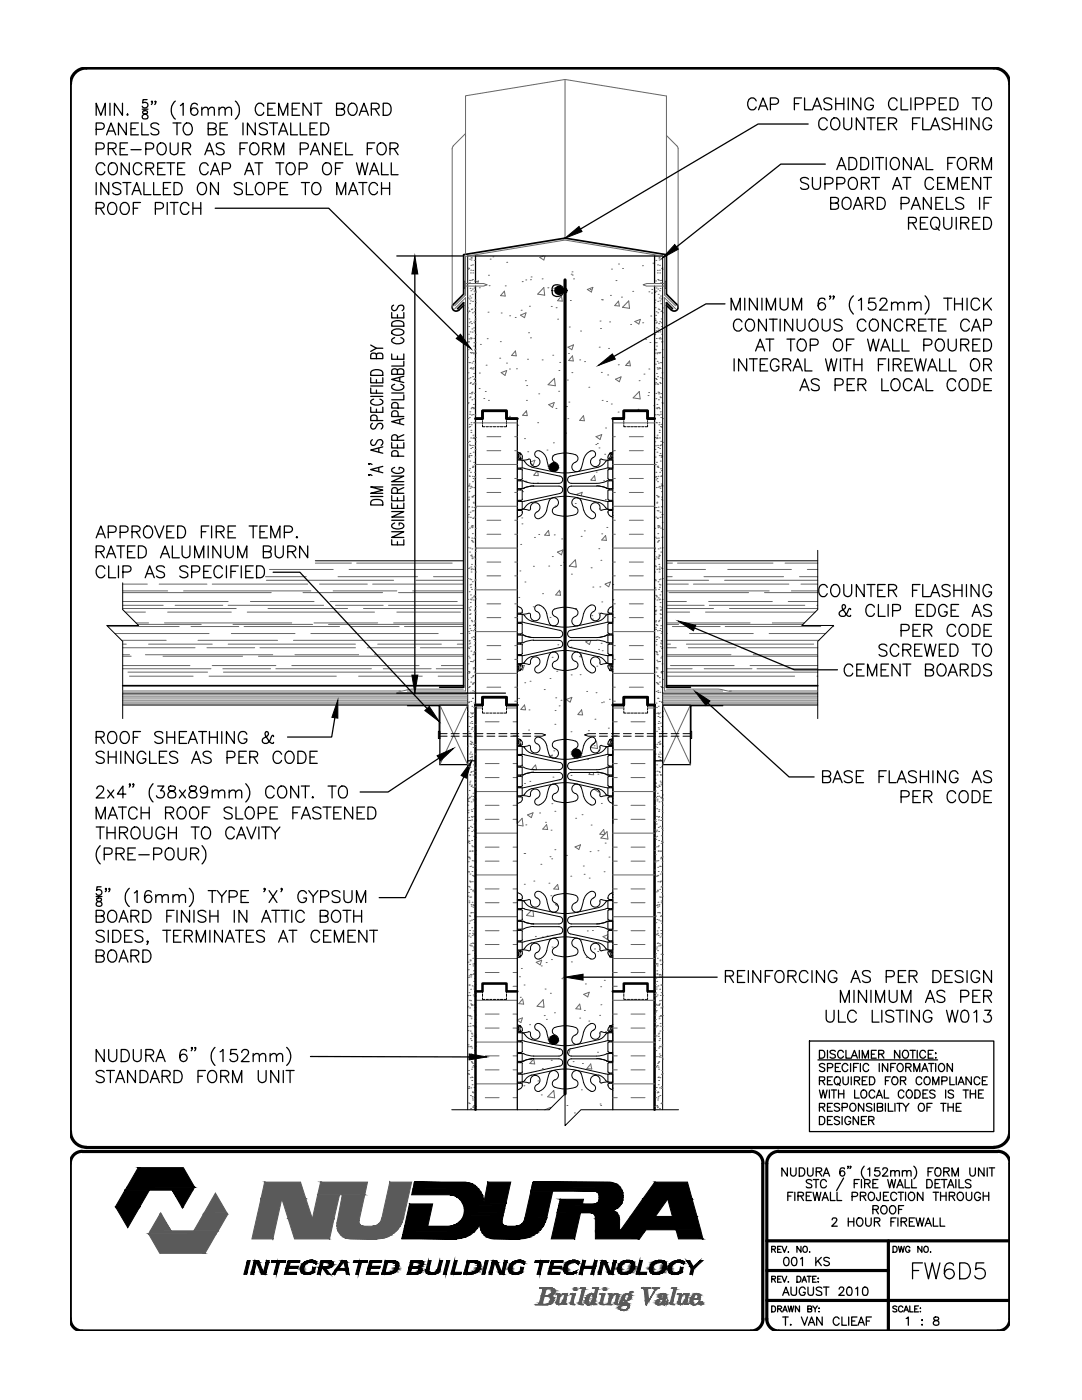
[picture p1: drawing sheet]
<svg xmlns="http://www.w3.org/2000/svg" width="216mm" height="279mm" viewBox="0 0 216 279" stroke-linecap="round" stroke-linejoin="round" font-family="sans-serif">
<!-- layer: LINE50 -->
<path d="M94.9 83.6h1.4v-1.6h4.8v1.6h2.1M122.3 83.6h2.2v-1.6h4.7v1.6h1.4M103.2 140.7h-2.1v-1.6h-4.8v1.6h-1.4v80.8M122.3 140.7h2.2v-1.6h4.7v1.6h1.4v80.8M94.9 197.9h1.4v-1.6h4.8v1.6h2.1M122.3 197.9h2.2v-1.6h4.7v1.6h1.4" fill="none" stroke="#000" stroke-width=".51"/>
<!-- layer: HATCH -->
<g fill="none" stroke="#666" stroke-width=".2">
<path d="M112.7 15.9v31.6M92.9 27.2v-8.1l19.8-3.2 20.3 3.3v31.6M92.9 26.7l-2.4 2.4-.3 .6v31.6M92.9 27v23.7M133 27l2.1 2.1M135.1 29.1l.2 .6v31.6M92.6 56.1h.3v1.5h-.3zM92.9 56.6h3.6l.7 .2-.7 .3h-3.6M93.4 53.7h.1M93.4 59.5h.1M93.4 53.5h.1M93.4 56.5h.1"/>
<path d="M93.5 53.6h.1M93.6 59.7h.1M93.6 56h.1M93.7 56.5h.1M93.7 51.7h.1M93.7 59.1h.1M93.8 57.6h.1M93.8 56h.1M93.9 54.5h.1M93.9 53.9h.1M94 58h.1M94 59.5h.1"/>
<path d="M94 52.9h.1M94 51.4h.1M94 51.9h.1M94 51.5h.1M94.1 55.9h.1M94.2 58.7h.1M94.2 57.7h.1M94.3 55.8h.1M94.3 52.9h.1M94.3 54h.1M94.3 54.5h.1M94.6 58.1h.1"/>
<path d="M94.6 57.5h.1M94.6 52h.1M94.7 56.1h.1M94.8 59.9h.1M94.8 58.4h.1M94.9 58.1h.1M94.9 56.3l.6-.2-.2 .5M95.6 57.4h.1M97.5 54.9h.1M97.6 57h.1M97.8 51.7h.1M98.4 51.3h.1"/>
<path d="M100.6 58.1l.2 1-.9-.1zM100.8 57.1h.1M101.1 52.4h.1M104.2 56.2h.1M104.9 55.9h.1M105.8 55.8h.1M106 55.3h.1M108.2 55.7h.1M108.4 51.1l-.7 .3 .8 .5 .3-.8M108.5 57.4l.2 1.5-1.4-.2zM109.3 57.4h.1M112 59.1l.2 1-.9-.1z"/>
<path d="M113.8 60h.1M114 54.7h.1M114.1 54.3h.1M114.2 54.9h.1M114.4 55.7h.1M117.2 57.8l1.1-.5-.3 1zM117.8 57.8h.1M120 59.8h.1M120.2 59.8h.1M121.8 59h.1M122 53.7h.1M122.9 56h.1"/>
<path d="M123.4 52.7h.1M124 59.3h.1M124.2 53.6h.1M126.3 58.2h.1M128.2 53h.1M129.5 58.2h.1M130 58.5h.1M130.1 57.8h.1M130.3 52.5h.1M130.6 58.1h.1M130.6 52.6v.1M130.7 58.4h.1"/>
<path d="M130.7 59.9h.1M130.8 56.1h.1M130.9 52h.1M130.9 58.1h.1M130.9 57.5h.1M131.2 54h.1M131.2 54.5h.1M131.2 52.9h.1M131.2 57.7h.1M131.2 55.8h.1M131.3 58.7h.1M131.4 55.9h.1"/>
<path d="M131.5 51.5h.1M131.5 51.9h.1M131.5 59.5h.1M131.5 51.4h.1M131.6 58h.1M131.6 52.9h.1M131.6 53.9h.1M131.6 54.5h.1M131.7 56h.1M131.7 57.6h.1M131.8 59.1h.1M131.8 51.7h.1"/>
<path d="M131.8 56.5h.1M131.9 59.7h.1M131.9 56h.1M132 53.6h.1M132.1 59.5h.1M132.1 53.5h.1M132.1 56.5h.1M132.1 53.7h.1M132.6 56.1h.3v1.5h-.3zM132.6 56.6h-3.6l-.7 .2 .7 .3h3.6M90.7 61l2.2-2.1v-7.7l19.8-3.3 19.9 3.3v7.7l2.2 2.1M90.7 61.6l2.2-2.2v78.5h-11.6"/>
<path d="M93.3 71.3h.1M93.3 61.5h.1M93.3 62.4h.1M93.4 69.8h.1M93.4 74.4h.1M93.4 68.2h.1M93.4 75.6h.1M93.5 66.7h.1M93.5 68.2h.1M93.5 65.2h.1M93.5 62.1h.1M93.5 72.4h.1"/>
<path d="M93.5 67.6h.1M93.6 63.7h.1M93.6 62.1h.1M93.6 64.4h.1M93.7 60.6h.1M93.7 78.6h.1M93.7 79.4h.1M93.7 72.4h.1M93.8 76.5h.1M93.8 66.2h.1M93.8 75.4h.1M93.8 73.5h.1"/>
<path d="M93.8 70.3h.1M93.8 79.2h.1M93.9 64.2h.1M93.9 60.1h.1M93.9 67.4h.1M93.9 76.4h.1M93.9 67.6h.1M94 73.4h.1M94 70.5h.1M94 67.5h.1M94 61.8h.1M94.1 78.6h.1"/>
<path d="M94.1 78.3h.1M94.1 73.6h.1M94.1 64.6h.1M94.2 79.8h.1M94.2 72.5h.1M94.2 70.4h.1M94.2 65.6h.1M94.2 61.7h.1M94.2 78.3h.1M94.2 66.3h.1M94.2 76.7h.1M94.2 62.4h.1"/>
<path d="M94.3 75.2h.1M94.3 60.1h.1M94.3 73.6h.1M94.4 72.1h.1M94.4 76.6h.1M94.4 73.4h.1M94.5 70.6h.1M94.5 70.4h.1M94.5 69.1h.1M94.5 74.5h.1M94.5 65.4h.1M94.5 67.5h.1"/>
<path d="M94.5 68.4h.1M94.5 64.3h.1M94.5 75.7h.1M94.6 66h.1M94.6 62.2h.1M94.6 79.6h.1M94.6 78.5h.1M94.7 64.5h.1M94.7 69.8h.1M94.7 62.9h.1M94.7 76.4h.1M94.7 71.6h.1"/>
<path d="M94.7 75.6h.1M94.8 61.4h.1M94.8 72.7h.1M94.8 64h.1M94.8 68.4h.1M94.8 63.7h.1M94.8 69.7h.1M94.8 76.7h.1M94.8 66.8h.1M94.9 70.5h.1M94.9 60.4h.1M95.6 77.5h.1"/>
<path d="M95.6 74.5h.1M95.9 68.7h.1M96.5 79.5h.1M96.8 78.1h.1M97 72.9h.1M97.2 67.6h.1M97.4 62.3h.1M97.5 79.9h.1M99.7 71.5h.1M99.8 68.2h.1M100 62.5h.1M100 74.4l1.1-.5-.3 1z"/>
<path d="M101.1 72.5h.1M101.7 73.6h.1M101.7 63h.1M102.8 63.4h.1M102.8 70l.2 1-.9-.1zM103.1 73.6h.1M103.9 62.9l1.1-.5-.3 1zM104 61.9h.1M104.8 76h.1M105 79.9h.1M105.1 76.9h.1M105.3 71.7h.1"/>
<path d="M105.5 66.4h.1M105.6 61.1h.1M105.8 67.4h.1M107.5 78.6h.1M108.2 71.8h.1M109.4 76.8l1.2-1.3 .2 1.5zM110 61.2h.1M110.3 70.9h.1M111 61.4h.1M111.3 63.7h.1M111.5 78.1h.1M111.5 73.9h.1"/>
<path d="M111.7 72.3h.1M113.2 75.8h.1M113.3 69.3l1.1-.5-.3 1zM113.4 70.6h.1M113.6 65.3h.1M114.1 74.4h.1M114.2 71l.2 1h-.9zM115.7 71.8h.1M115.8 66.1h.1M116.6 72.2h.1M117.5 77.3h.1M119.6 69.3h.1"/>
<path d="M119.7 64.1h.1M119.8 65.6h.1M120 74.3h.1M120.2 79.9h.1M121.3 74.8h.1M121.4 69.5h.1M121.6 64.2h.1M121.7 71h.1M122.8 75.7l1.1-.5-.3 1zM123.4 72.8h.1M123.4 60.1l.2 1-.9-.1zM125.2 72.5h.1"/>
<path d="M125.4 60.1l.2 1.4-1.4-.2zM125.6 72l.2 1-.9-.1zM125.8 64.8h.1M126.7 64.2l1.1-.5-.3 1zM127.5 76h.1M127.6 78.1l.1 1.5-1.4-.2zM128.2 64.4h.1M128.5 74.7h.1M128.8 67.7h.1M129.3 78.9h.1M129.4 78.3h.1M129.5 73.6h.1"/>
<path d="M129.7 68.4h.1M129.9 63.1h.1M130.6 70.5h.1M130.6 60.4h.1M130.7 66.8h.1M130.7 76.7h.1M130.7 63.7h.1M130.7 68.4h.1M130.7 69.7h.1M130.7 61.4h.1M130.7 64h.1M130.8 71.6h.1"/>
<path d="M130.8 72.7h.1M130.8 62.9h.1M130.8 76.4h.1M130.8 69.8h.1M130.8 75.6h.1M130.9 64.5h.1M130.9 79.6h.1M130.9 78.5h.1M130.9 66h.1M130.9 62.2h.1M131 67.5h.1M131 68.4h.1"/>
<path d="M131 75.7h.1M131 69.1h.1M131 64.3h.1M131 74.5h.1M131 65.4h.1M131 70.4h.1M131.1 70.6h.1M131.1 76.6h.1M131.1 72.1h.1M131.1 73.4h.1M131.2 73.6h.1M131.2 75.2h.1"/>
<path d="M131.2 76.7h.1M131.2 60.1h.1M131.2 62.4h.1M131.3 78.3h.1M131.3 66.3h.1M131.3 65.6h.1M131.3 61.7h.1M131.4 79.8h.1M131.4 72.5h.1M131.4 70.4h.1M131.4 78.6h.1M131.4 73.6h.1"/>
<path d="M131.4 64.6h.1M131.5 78.3h.1M131.5 67.5h.1M131.5 61.8h.1M131.5 70.5h.1M131.5 73.4h.1M131.6 67.6h.1M131.6 64.2h.1M131.6 76.4h.1M131.7 60.1h.1M131.7 70.3h.1M131.7 67.4h.1"/>
<path d="M131.7 79.2h.1M131.7 66.2h.1M131.7 73.5h.1M131.8 72.4h.1M131.8 76.5h.1M131.8 75.4h.1M131.8 79.4h.1M131.8 60.6h.1M131.8 78.6h.1M131.9 62.1h.1M131.9 63.7h.1M131.9 64.4h.1"/>
<path d="M132 65.2h.1M132 62.1h.1M132 67.6h.1M132 66.7h.1M132 68.2h.1M132 72.4h.1M132.1 68.2h.1M132.1 74.4h.1M132.1 75.6h.1M132.1 69.8h.1M132.2 71.3h.1M132.2 61.5h.1"/>
<path d="M132.2 62.4h.1M134.8 61.6l-2.2-2.2v78.5h11.6M93.3 88.3h.1M93.4 80.5h.1M93.4 83.6h.1M93.4 97h.1M93.4 80.3h.1M93.4 99.8h.1M93.5 99.6h.1M93.5 97h.1M93.5 99.2h.1M93.5 91.1h.1"/>
<path d="M93.5 96.8h.1M93.5 93.9h.1M93.6 98.1h.1M93.6 95h.1M93.6 90.9h.1M93.6 91.3h.1M93.6 85.2h.1M93.6 96.6h.1M93.6 84.7h.1M93.6 91h.1M93.7 95.1h.1M93.7 88.8h.1"/>
<path d="M93.7 83.3h.1M93.7 88.1h.1M93.7 93.5h.1M93.7 82.7h.1M93.7 92h.1M93.7 85.1h.1M93.7 82.2h.1M93.8 90.5h.1M93.8 97.4h.1M93.9 88.9h.1M93.9 94.3h.1M93.9 87.4h.1"/>
<path d="M93.9 97.1h.1M93.9 89.5h.1M94 85.9h.1M94 86.3h.1M94 84.4h.1M94 90.9h.1M94 81.6h.1M94 82.8h.1M94 84.8h.1M94.1 81.3h.1M94.1 97.2h.1M94.1 99.2h.1"/>
<path d="M94.2 89.3h.1M94.2 99.2h.1M94.2 95.1h.1M94.2 93.3h.1M94.3 88.9h.1M94.3 99h.1M94.3 96.1h.1M94.3 93h.1M94.3 82.7h.1M94.3 81.4h.1M94.3 87.4h.1M94.4 86.9h.1"/>
<path d="M94.4 93.2h.1M94.4 95.5h.1M94.4 90.2h.1M94.5 80.7h.1M94.5 81.6h.1M94.5 98.9h.1M94.5 92.3h.1M94.5 87.3h.1M94.5 84.4h.1M94.5 97.3h.1M94.5 87.5h.1M94.6 84.3h.1"/>
<path d="M94.6 81.4h.1M94.6 95.8h.1M94.6 95.1h.1M94.7 94.3h.1M94.7 92.7h.1M94.7 89h.1M94.8 91.2h.1M94.8 82.8h.1M94.8 95.2h.1M94.8 89.7h.1M94.8 88.2h.1M94.9 87.3h.1"/>
<path d="M94.9 92.7h8.3M94.9 84.4h8.3M97.2 98.3h2.7M97.2 89.9h2.7M97.2 95.5h2.7M97.2 87.2h2.7M101.7 83.1h.1M102.7 98.3h.5M102.7 89.9h.5M102.7 95.5h.5M102.7 87.2h.5M103.3 84.9h.1"/>
<path d="M104.3 98.1h.1M104.7 87.5h.1M104.8 96h.1M104.9 82.2h.1M105 96.1h.1M105 82l.2 1-.9-.1zM105.3 90.2h.1M105.8 92.2l.9-.4-.3 1-.6-.4M107.2 94.1l-.7 .8h.9l-.1-.8M107.2 96.4h.1M107.3 84.4h.1M109.1 89.8h.1"/>
<path d="M109.5 80.8l1.1-.5-.3 1zM110.3 91h.1M110.4 88.4h.1M110.9 81.5h.1M112.8 86.4h.1M113 81.1h.1M113.3 83.6h.1M113.5 80.2h.1M113.8 90.5h.1M115.2 98.8l-.1-.1 1.1-.5-.2 .7M116.4 83l.2 1-.9-.1zM118.6 94.9l.2 1-.9-.1z"/>
<path d="M118.9 88.7h.1M118.9 87.2l1.2-.5-.4 1zM119 94.2h.1M119.2 88.5h.1M119.5 89.4h.1M120.5 96h.1M120.7 90.7h.1M120.8 99.7h.1M120.8 85.4h.1M121 80.1h.1M122 80.6h.1M122.3 92.7h8.3"/>
<path d="M122.3 84.4h8.3M122.3 98.3h.5M122.3 89.9h.5M122.3 95.5h.5M122.3 87.2h.5M123.3 82.2h.1M125.6 98.3h2.8M125.6 89.9h2.8M125.6 95.5h2.8M125.6 87.2h2.8M127.3 81.7h.1M130.4 81h.1"/>
<path d="M130.7 88.2h.1M130.7 87.3h.1M130.7 89.7h.1M130.7 91.2h.1M130.7 82.8h.1M130.7 95.2h.1M130.8 92.7h.1M130.8 89h.1M130.9 94.3h.1M130.9 95.1h.1M130.9 95.8h.1M130.9 84.3h.1"/>
<path d="M130.9 81.4h.1M131 97.3h.1M131 98.9h.1M131 87.5h.1M131 92.3h.1M131 84.4h.1M131 87.3h.1M131.1 80.7h.1M131.1 95.5h.1M131.1 81.6h.1M131.1 90.2h.1M131.1 86.9h.1"/>
<path d="M131.1 93.2h.1M131.2 82.7h.1M131.2 87.4h.1M131.2 88.9h.1M131.2 93h.1M131.2 81.4h.1M131.2 96.1h.1M131.2 99.2h.1M131.2 99h.1M131.3 95.1h.1M131.3 89.3h.1M131.3 93.3h.1"/>
<path d="M131.4 97.2h.1M131.4 99.2h.1M131.4 81.3h.1M131.5 82.8h.1M131.5 84.8h.1M131.5 84.4h.1M131.5 85.9h.1M131.5 90.9h.1M131.5 81.6h.1M131.5 86.3h.1M131.6 87.4h.1M131.6 97.1h.1"/>
<path d="M131.6 89.5h.1M131.6 94.3h.1M131.7 88.9h.1M131.7 90.5h.1M131.7 97.4h.1M131.8 92h.1M131.8 82.2h.1M131.8 93.5h.1M131.8 82.7h.1M131.8 85.1h.1M131.8 95.1h.1M131.8 88.8h.1"/>
<path d="M131.8 83.3h.1M131.8 88.1h.1M131.9 84.7h.1M131.9 91h.1M131.9 96.6h.1M131.9 95h.1M131.9 91.3h.1M131.9 85.2h.1M132 98.1h.1M132 90.9h.1M132 93.9h.1M132 99.6h.1"/>
<path d="M132 97h.1M132 99.2h.1M132 96.8h.1M132.1 91.1h.1M132.1 80.3h.1M132.1 99.8h.1M132.1 80.5h.1M132.1 97h.1M132.2 83.6h.1M132.2 88.3h.1M24.5 118.3h29.6M24.5 116.6h4.9"/>
<path d="M24.5 117.9h9M31.8 116.6h9.5M36.6 117.9h25.4M42.3 116.6h19.1M53 115.1h8.1M53.1 115.8h25.4M53.8 113.7h12.7M60.5 118.3h15.8M62.9 112.4h7.2M63.8 116.6h9.5M66.5 117.9h12.7M67.5 115.1h15.8"/>
<path d="M69.7 113.7h22.8M71.2 112.4h19M74.4 116.6h18.1M79.5 118.3h13M82.4 117.9h10.1M83 115.8h9.5M86.5 115.1h6M93.3 115.5h.1M93.3 105.6h.1M93.4 104.3h.1M93.4 119.6h.1M93.4 102.7h.1"/>
<path d="M93.4 113.4h.1M93.4 109.3h.1M93.4 107.2h.1M93.4 101.2h.1M93.4 103.2h.1M93.5 107.3h.1M93.5 101.1h.1M93.6 118.1h.1M93.6 113.4h.1M93.7 110.2h.1M93.7 105.4h.1M93.7 115.6h.1"/>
<path d="M93.8 109.4h.1M93.8 102.2h.1M93.8 116.7h.1M93.9 118.7h.1M93.9 103.2h.1M93.9 119.6h.1M93.9 117.2h.1M93.9 110.9h.1M94 115.7h.1M94 113.1h.1M94 116.6h.1M94 114.2h.1"/>
<path d="M94 119.7h.1M94 113.7h.1M94 105.2h.1M94 110.8h.1M94 105h.1M94.1 112.6h.1M94.1 117.6h.1M94.1 113.5h.1M94.1 107.9h.1M94.1 111.1h.1M94.1 107.4h.1M94.2 109.5h.1"/>
<path d="M94.2 111.5h.1M94.2 101.2h.1M94.2 119.3h.1M94.2 104.9h.1M94.2 108h.1M94.2 105.3h.1M94.2 102h.1M94.2 106.5h.1M94.2 116.1h.1M94.2 111.4h.1M94.3 105h.1M94.3 108.2h.1"/>
<path d="M94.3 103.4h.1M94.4 103.4h.1M94.4 101.9h.1M94.4 119.7h.1M94.4 100.2h.1M94.5 100.4h.1M94.5 113.6h.1M94.5 119.1h.1M94.5 107.4h.1M94.5 118.9h.1M94.6 101.3h.1M94.6 111.2h.1"/>
<path d="M94.7 103.2h.1M94.7 113.1h.1M94.7 117.7h.1M94.7 118.8h.1M94.8 115.9h.1M94.8 107.2h.1M94.8 115.7h.1M94.8 111.6h.1M94.8 117.3h.1M94.8 112.9h.1M94.8 105.4h.1M94.8 110.1h.1"/>
<path d="M94.9 119.5h.1M94.9 109.5h.1M94.9 114.2h.1M94.9 109.4h.1M94.9 101.3h.1M94.9 117.7h8.3M94.9 109.4h8.3M94.9 101h8.3M97.2 114.9h2.7M97.2 106.6h2.7M97.2 112.2h2.7M97.2 103.8h2.7"/>
<path d="M102.7 114.9h.5M102.7 106.6h.5M102.7 112.2h.5M102.7 103.8h.5M103.5 119.2h.1M103.7 113.9h.1M103.9 108.7h.1M104.1 103.4h.1M104.2 104.5h.1M104.7 116.1h.1M106.4 113h.1M106.7 107.3h.1"/>
<path d="M107.5 106.7h.1M108.3 118.5h.1M109.4 105.9l.2 1-.9-.1zM109.5 113h.1M110.2 111.1h.1M110.6 106.8h.1M110.8 101h.1M111.2 110.2l1.1-.4-.3 .9zM111.6 117.8l.3 1-1-.1zM111.7 118.1h.1M111.9 112.8h.1M112.1 107.6h.1"/>
<path d="M112.5 112.2h.1M112.6 104.9h.1M114 114.6h.1M114.8 100.5h.1M114.8 111.7l.2 1.5-1.4-.2zM116 107h.1M116.6 105.9h.1M118 113.3h.1M118.3 117.2h.1M119.5 109.5h.1M119.7 117.1h.1M119.9 111.8h.1"/>
<path d="M120.1 106.5h.1M120.7 116.6l1.1-.5-.3 1zM120.8 106.9l.2 1-.9-.1zM121.1 105.3h.1M122.3 119.7h.1M122.3 116.7h.1M122.3 117.7h8.3M122.3 109.4h8.3M122.3 101h8.3M122.3 114.9h.5M122.3 106.6h.5M122.3 112.2h.5"/>
<path d="M122.3 103.8h.5M125.6 114.9h2.8M125.6 106.6h2.8M125.6 112.2h2.8M125.6 103.8h2.8M130.6 119.5h.1M130.6 109.5h.1M130.6 109.4h.1M130.6 114.2h.1M130.6 101.3h.1M130.7 105.4h.1M130.7 110.1h.1"/>
<path d="M130.7 115.7h.1M130.7 117.3h.1M130.7 112.9h.1M130.7 111.6h.1M130.7 107.2h.1M130.8 117.7h.1M130.8 115.9h.1M130.8 103.2h.1M130.8 113.1h.1M130.8 118.8h.1M130.9 101.3h.1M130.9 111.2h.1"/>
<path d="M131 118.9h.1M131 107.4h.1M131 119.1h.1M131 100.4h.1M131 113.6h.1M131.1 119.7h.1M131.1 100.2h.1M131.1 101.9h.1M131.2 103.4h.1M131.2 108.2h.1M131.2 105h.1M131.2 106.5h.1"/>
<path d="M131.2 111.4h.1M131.3 108h.1M131.3 105.3h.1M131.3 116.1h.1M131.3 109.5h.1M131.3 101.2h.1M131.3 119.3h.1M131.3 102h.1M131.3 104.9h.1M131.4 107.4h.1M131.4 111.5h.1M131.4 111.1h.1"/>
<path d="M131.4 117.6h.1M131.4 107.9h.1M131.5 112.6h.1M131.5 113.5h.1M131.5 105.2h.1M131.5 110.8h.1M131.5 114.2h.1M131.5 119.7h.1M131.5 105h.1M131.5 115.7h.1M131.5 113.1h.1M131.5 113.7h.1"/>
<path d="M131.5 116.6h.1M131.6 117.2h.1M131.6 110.9h.1M131.6 119.6h.1M131.7 118.7h.1M131.7 103.2h.1M131.7 109.4h.1M131.7 102.2h.1M131.7 116.7h.1M131.8 115.6h.1M131.8 105.4h.1M131.8 110.2h.1"/>
<path d="M131.9 113.4h.1M131.9 118.1h.1M132 101.1h.1M132.1 101.2h.1M132.1 103.2h.1M132.1 107.3h.1M132.1 102.7h.1M132.1 113.4h.1M132.1 107.2h.1M132.1 104.3h.1M132.1 109.3h.1M132.1 119.6h.1"/>
<path d="M132.2 115.5h.1M132.2 105.6h.1M133 115.1h1.1M133 112.4h1.2M133 116.6h4.3M133 113.7h7.8M133 115.8h8.4M133 117.9h20.5M133.5 118.3h15.9M135.2 112.4h19M138.4 116.6h19M140.5 115.1h15.9"/>
<path d="M144.6 115.8h18.6M145.2 113.7h12.7M152.5 118.3h10.7M156.6 112.4h6.6M157.9 117.9h5.3M159.5 115.1h3.7M159.8 116.6h3.4M161.1 113.7h2.1M21.5 125h14.2M22.9 126.4h18.8M24.3 127.8h8.9M24.5 121.4h22.6"/>
<path d="M24.5 131h1.7M24.5 120.8h8.1M24.5 129.3h14.4M24.5 133.5h17.6M24.5 120h21M24.5 128.6h.7M24.5 130.7h1.3M24.5 132.8h13.4M24.5 139.7h68.8M24.5 138.5h68.8M24.5 138.9h68.8M24.5 139.3h68.8"/>
<path d="M24.5 137.9h55.4M25 122.2h4M25.5 134.1h15.9M25.8 134.9h12.7M27.1 124.3h2.5M27.4 124.6h12.7M29 130.7h25.4M29.6 128.6h12.7M32.5 131h15.9M32.8 124.3h25.4M33.5 122.2h12.7M34.9 120.8h9.6"/>
<path d="M38.1 125h9.5M39.5 127.8h15.9M41.3 129.3h9.5M41.7 134.9h25.4M42.3 132.8h12.7M44.5 133.5h9.5M44.6 134.1h47.6M45.5 120.8h19.1M45.5 128.6h25.4M46.2 126.4h12.7M46.5 124.6h15.9M48.7 125h19"/>
<path d="M49.3 122.2h25.4M50 120h12.7M51.6 131h40.9M51.9 129.3h19M53.5 121.4h15.9M55 133.5h19.1M58.2 132.8h25.4M58.6 127.8h33.9M58.9 130.7h12.7M62 126.4h25.4M62.7 124.3h12.7M65.5 124.6h27"/>
<path d="M65.8 120h25.4M66.9 120.8h9.6M70.1 125h9.5M71.6 134.9h12.7M72.5 121.4h20M73.3 129.3h9.6M74.7 130.7h17.8M75.4 128.6h12.7M76.5 133.5h9.5M77.5 120.8h15M78.5 124.3h14M79.2 122.2h12.7"/>
<path d="M80.7 125h11.8M83.9 129.3h8.6M87.1 133.5h5.4M87.4 134.9h5.1M88.1 132.8h4.4M91.2 128.6h1.3M91.9 126.4h.6M92.5 137.5h-10.3l-2.6 .4M93.3 135.6h.1M93.3 137.2h.1M93.4 134h.1M93.4 132.5h.1"/>
<path d="M93.4 131h.1M93.4 129.3h.1M93.5 126.1h.1M93.5 134.4h.1M93.5 129.4h.1M93.5 121.3h.1M93.5 137.2h.1M93.6 127.9h.1M93.6 134h.1M93.6 128.5h.1M93.6 126.4h.1M93.6 134.2h.1"/>
<path d="M93.7 124.9h.1M93.7 137h.1M93.7 131.3h.1M93.7 123.3h.1M93.7 121.7h.1M93.7 122.6h.1M93.7 121.8h.1M93.7 128.3h.1M93.7 125.5h.1M93.8 129.1h.1M93.8 120.3h.1M93.8 138.2h.1"/>
<path d="M93.8 122.5h.1M93.9 132h.1M93.9 121.1h.1M93.9 136.1h.1M94 129.9h.1M94 125.8h.1M94 140h.1M94 135.2h.1M94 123.8h.1M94 132h.1M94.1 127.3h.1M94.2 124.1h.1"/>
<path d="M94.2 139.4h.1M94.2 138.2h.1M94.2 136.6h.1M94.3 137.9h.1M94.3 132.1h.1M94.3 135h.1M94.3 139.3h.1M94.3 136.3h.1M94.3 130.7h.1M94.4 134.8h.1M94.4 125.9h.1M94.4 136.4h.1"/>
<path d="M94.4 133.3h.1M94.4 127.1h.1M94.4 133.5h.1M94.5 124.8h.1M94.5 131.8h.1M94.5 130.5h.1M94.5 127.6h.1M94.5 130.2h.1M94.5 136.2h.1M94.6 128.7h.1M94.6 138h.1M94.6 124.7h.1"/>
<path d="M94.6 127.2h.1M94.6 134.1h.1M94.6 130h.1M94.6 133.3h.1M94.6 121.8h.1M94.7 125.6h.1M94.7 123.9h.1M94.7 124.1h.1M94.7 128h.1M94.7 130h.1M94.7 125.3h.1M94.8 121.9h.1"/>
<path d="M94.8 122.6h.1M94.8 122.1h.1M94.8 121.1h.1M94.9 134.4h8.3M94.9 126.1h8.3M97.2 131.6h2.7M97.2 123.3h2.7M97.2 137.1h2.7M97.2 128.8h2.7M97.2 120.5h2.7M102.7 139.9h.5M102.7 131.6h.5"/>
<path d="M102.7 123.3h.5M102.7 137.1h.5M102.7 128.8h.5M102.7 120.5h.5M103.5 139.4h.1M104.2 133l.4-.2-.3 1-.3-.2M104.7 136.3h.1M105.8 136h.1M106.4 121.1h.1M108.4 121.3h.1M108.5 121.3h.1M108.6 137.6h.1"/>
<path d="M109.7 135.4h.1M109.7 123.2h.1M110.2 131.2h.1M110.9 139.3h.1M111.1 134h.1M111.3 128.7h.1M111.9 139.8h.1M113 139.6l1.1-.4-.3 1zM113.9 129.1h.1M114 134.7h.1M114.9 121.4h.1M115.8 134.6h.1"/>
<path d="M116 130.8l-.3 .2 .4 .1M116.8 129.9l.1-.1v.1M117.1 138h.1M117.6 127.8l-.7 .3 .7 .5 .3-.8M118.1 122.9h.1M118.2 123.6h.1M118.9 138.2h.1M119.1 133h.1M119.4 129.6h.1M119.5 122.4h.1M119.9 128.4h.1M120.1 120.1h.1"/>
<path d="M120.2 129.9h.1M121.6 139.6h.1M122.3 134.4h8.3M122.3 126.1h8.3M122.3 139.9h.5M122.3 131.6h.5M122.3 123.3h.5M122.3 137.1h.5M122.3 128.8h.5M122.3 120.5h.5M125.6 131.6h2.8M125.6 123.3h2.8"/>
<path d="M125.6 137.1h2.8M125.6 128.8h2.8M125.6 120.5h2.8M130.7 121.1h.1M130.7 122.6h.1M130.7 121.9h.1M130.7 122.1h.1M130.8 124.1h.1M130.8 125.3h.1M130.8 125.6h.1M130.8 123.9h.1M130.8 128h.1"/>
<path d="M130.8 130h.1M130.9 127.2h.1M130.9 134.1h.1M130.9 121.8h.1M130.9 128.7h.1M130.9 130h.1M130.9 133.3h.1M130.9 138h.1M130.9 124.7h.1M131 136.2h.1M131 130.2h.1M131 127.6h.1"/>
<path d="M131 131.8h.1M131 130.5h.1M131.1 133.3h.1M131.1 124.8h.1M131.1 133.5h.1M131.1 134.8h.1M131.1 127.1h.1M131.1 136.4h.1M131.2 136.3h.1M131.2 125.9h.1M131.2 130.7h.1M131.2 132.1h.1"/>
<path d="M131.2 135h.1M131.2 139.3h.1M131.2 137.9h.1M131.3 139.4h.1M131.3 138.2h.1M131.3 136.6h.1M131.4 124.1h.1M131.5 127.3h.1M131.5 132h.1M131.5 123.8h.1M131.5 129.9h.1M131.5 135.2h.1"/>
<path d="M131.5 140h.1M131.6 125.8h.1M131.6 136.1h.1M131.6 132h.1M131.7 138.2h.1M131.7 121.1h.1M131.7 122.5h.1M131.7 120.3h.1M131.8 121.8h.1M131.8 129.1h.1M131.8 125.5h.1M131.8 123.3h.1"/>
<path d="M131.8 122.6h.1M131.8 128.3h.1M131.8 124.9h.1M131.8 121.7h.1M131.8 137h.1M131.8 131.3h.1M131.9 126.4h.1M131.9 127.9h.1M131.9 134.2h.1M131.9 134h.1M131.9 128.5h.1M132 127.9h.1"/>
<path d="M132 137.2h.1M132 129.4h.1M132 121.3h.1M132 126.1h.1M132.1 131h.1M132.1 134.4h.1M132.1 132.5h.1M132.1 129.3h.1M132.1 134h.1M132.2 137.2h.1M132.2 135.6h.1M132.2 139.7h31"/>
<path d="M132.2 138.5h31M132.2 138.9h31M132.2 139.3h31M133 121.4h9.4M133 124.6h2.4M133 127.8h30.4M133 131h30.2M133 134.1h30.2M133 120.8h7.5M133 129.3h1.9M133 133.5h5.1M133 120h4"/>
<path d="M133 122.2h4.6M133 124.3h16.7M133 126.4h.2M133 128.6h.8M133 130.7h12.9M133 137.5h10.4l2.5 .4M133.2 134.9h25.4M133.8 132.8h12.7M134.2 125h9.5M137 128.6h25.4M137.3 129.3h9.6M137.6 126.4h12.7"/>
<path d="M138.6 124.6h21.6M140.5 133.5h9.5M140.8 122.2h21.9M141.4 120h12.7M141.5 120.8h19.1M144.7 125h19.1M145.6 121.4h17.6M145.6 137.9h17.6M147.9 129.3h15.3M149.7 132.8h13.5M150.3 130.7h12.7M151.1 133.5h12.1"/>
<path d="M153.5 126.4h11.3M154.1 124.3h6.4M157.3 120h5.9M163 120.8h.2M163 134.9h.2M166.2 125h.1M24.5 140.5h68.8M24.5 140.1h68.8M87.8 140.7l5.5 11.9M93.3 159.7h.1M93.3 159.4h.1M93.3 142h.1"/>
<path d="M93.3 148.9h.1M93.3 158.7h.1M93.3 140.7l-5.5 11.9M93.4 140.2h.1M93.4 146h.1M93.4 152.5h.1M93.4 160h.1M93.4 146.3h.1M93.4 143h.1M93.5 140.2h.1M93.5 152.9h.1M93.5 140.1h.1"/>
<path d="M93.6 145h.1M93.6 159.3h.1M93.6 157.8h.1M93.7 156.6h.1M93.7 150.5h.1M93.7 156.2h.1M93.7 159.1h.1M93.7 154.7h.1M93.7 154.6h.1M93.8 144.3h.1M93.8 148.4h.1M93.8 151.2h.1"/>
<path d="M93.8 153.2h.1M93.8 155.9h.1M93.8 151.6h.1M93.9 142.3h.1M93.9 143.2h.1M93.9 150.1h.1M93.9 147.9h.1M93.9 154.1h.1M94 148.6h.1M94 147.1h.1M94 157h.1M94 145.5h.1"/>
<path d="M94 148.3h.1M94 158.9h.1M94 154h.1M94.1 144h.1M94.1 151.1h.1M94.1 156.7h.1M94.1 142.5h.1M94.1 142.4h.1M94.1 150.5h.1M94.1 150.9h.1M94.2 141h.1M94.2 144.4h.1"/>
<path d="M94.2 148.2h.1M94.2 143h.1M94.2 145.2h.1M94.3 142.3h.1M94.3 157.1h.1M94.4 158.3h.1M94.4 159.5h.1M94.4 154.7h.1M94.4 159.8h.1M94.4 158.9h.1M94.4 148.5h.1M94.4 149.2h.1"/>
<path d="M94.4 153.9h.1M94.5 152.6h.1M94.5 142.4h.1M94.5 146h.1M94.5 141.2h.1M94.6 140.3h.1M94.7 156.9h.1M94.7 156.3h.1M94.7 159.2h.1M94.8 157.8h.1M94.8 149h.1M94.8 150.5h.1"/>
<path d="M94.8 157h.1M94.8 159.5h.1M94.8 155.5h.1M94.8 154.7h.1M94.8 156.2h.1M94.8 141h.1M94.8 148.6h.1M94.8 154h.1M94.8 153.3h.1M94.9 144.6h.1M94.9 141.3h1.4M94.9 149.6h8.3"/>
<path d="M94.9 158h8.3M96.8 155.2h2.8M96.8 144h2.8M96.8 152.4h2.8M101.1 141.3h2.1M102.4 146.8h.8M102.4 155.2h.8M102.4 144h.8M102.4 152.4h.8M104.7 140.7l.2 1-1-.1zM104.7 156.4h.1M105.5 145.7h.1"/>
<path d="M105.6 141.7h.1M105.7 155.9h.1M106.9 153.6l-.8-.1 .8-.9 .2 1M109.7 150.9l.5-.2-.2 .5M110.3 155.1h.1M110.5 149.8h.1M110.7 144.6h.1M110.8 141.8h.1M111.6 140.9h.1M113.9 154.8h.1M113.9 146h.1M116 141.7l.3 1-1-.1z"/>
<path d="M117.2 151.6h.1M117.4 145.8h.1M117.8 154.2l-.3 .3 1 .1-.1-.4M118.5 148.8h.1M118.7 157.5l.7 .6 .1-.3M118.7 143.5h.1M119 147.9l.2 1.5-1.4-.2zM119.3 154.5h.1M119.4 149.7h.1M120 140.2h.1M120.4 140.1h.1M121.4 145.3h.1"/>
<path d="M122.3 141.3h2.2M122.3 149.6h8.3M122.3 158h8.3M122.3 146.8h.9M122.3 155.2h.9M122.3 144h.9M122.3 152.4h.9M125.9 155.2h2.8M125.9 144h2.8M125.9 152.4h2.8M129.2 141.3h1.4M130.6 144.6h.1"/>
<path d="M130.7 141h.1M130.7 148.6h.1M130.7 154h.1M130.7 153.3h.1M130.7 155.5h.1M130.7 154.7h.1M130.7 156.2h.1M130.7 159.5h.1M130.7 149h.1M130.7 150.5h.1M130.7 157h.1M130.7 157.8h.1"/>
<path d="M130.8 159.2h.1M130.8 156.9h.1M130.8 156.3h.1M130.9 140.3h.1M131 142.4h.1M131 141.2h.1M131 146h.1M131 152.6h.1M131.1 148.5h.1M131.1 149.2h.1M131.1 153.9h.1M131.1 159.8h.1"/>
<path d="M131.1 154.7h.1M131.1 159.5h.1M131.1 158.9h.1M131.2 157.1h.1M131.2 158.3h.1M131.2 142.3h.1M131.3 143h.1M131.3 141h.1M131.3 144.4h.1M131.3 145.2h.1M131.3 148.2h.1M131.4 142.5h.1"/>
<path d="M131.4 142.4h.1M131.4 150.5h.1M131.4 150.9h.1M131.4 144h.1M131.4 151.1h.1M131.5 145.5h.1M131.5 156.7h.1M131.5 158.9h.1M131.5 154h.1M131.5 148.3h.1M131.5 147.1h.1M131.5 157h.1"/>
<path d="M131.6 148.6h.1M131.6 154.1h.1M131.6 143.2h.1M131.6 150.1h.1M131.6 147.9h.1M131.7 142.3h.1M131.7 151.6h.1M131.7 148.4h.1M131.7 151.2h.1M131.7 153.2h.1M131.7 155.9h.1M131.8 144.3h.1"/>
<path d="M131.8 154.6h.1M131.8 150.5h.1M131.8 154.7h.1M131.8 159.1h.1M131.8 156.2h.1M131.9 157.8h.1M131.9 156.6h.1M131.9 145h.1M131.9 159.3h.1M132 140.2h.1M132 140.1h.1M132 152.9h.1"/>
<path d="M132.1 146.3h.1M132.1 160h.1M132.1 143h.1M132.1 146h.1M132.1 140.2h.1M132.1 152.5h.1M132.2 142h.1M132.2 148.9h.1M132.2 158.7h.1M132.2 159.7h.1M132.2 159.4h.1M132.2 140.7l5.6 11.9"/>
<path d="M132.2 140.5h31M132.2 140.1h31M137.8 140.7l-5.6 11.9M93.4 160.7h.1M93.4 165.8h.1M93.4 168.1h.1M93.4 162.2h.1M93.4 161.7h.1M93.4 178.8h.1M93.4 165.3h.1M93.4 171h.1M93.4 163.7h.1"/>
<path d="M93.4 167.8h.1M93.4 172h.1M93.4 174h.1M93.5 165.3h.1M93.5 178.1h.1M93.5 176.9h.1M93.5 166.8h.1M93.5 174h.1M93.5 163.1h.1M93.5 171.1h.1M93.6 167.9h.1M93.6 179.8h.1"/>
<path d="M93.6 168.3h.1M93.6 171.1h.1M93.7 169.9h.1M93.7 175.8h.1M93.7 177h.1M93.7 171.4h.1M93.7 172.9h.1M93.7 163.7h.1M93.7 179.1h.1M93.8 174.4h.1M93.8 169.9h.1M93.8 176h.1"/>
<path d="M93.9 164.9h.1M93.9 177.5h.1M94 179h.1M94 172.9h.1M94 160h.1M94 161.6h.1M94 163h.1M94.1 163.6h.1M94.1 167.8h.1M94.1 162h.1M94.1 165.9h.1M94.1 168.8h.1"/>
<path d="M94.2 173.9h.1M94.2 165.1h.1M94.2 163.1h.1M94.2 169.8h.1M94.2 169.9h.1M94.2 171.8h.1M94.2 176h.1M94.2 174.7h.1M94.3 173.1h.1M94.3 177.8h.1M94.3 169h.1M94.3 177.7h.1"/>
<path d="M94.4 174.8h.1M94.5 161.4h.1M94.5 165.7h.1M94.5 162.9h.1M94.5 171.8h.1M94.5 166.9h.1M94.5 164.5h.1M94.6 178h.1M94.6 174.9h.1M94.6 166h.1M94.7 167.5h.1M94.7 169h.1"/>
<path d="M94.8 170.5h.1M94.8 163.9h.1M94.8 172.1h.1M94.8 163.6h.1M94.8 160.8h.1M94.8 169.7h.1M94.8 167.1h.1M94.8 171.9h.1M94.9 173.6h.1M94.9 165.6h.1M94.9 163.7h.1M94.9 166.3h8.3"/>
<path d="M94.9 174.6h8.3M96.8 163.5h2.8M96.8 171.9h2.8M96.8 160.7h2.8M96.8 169.1h2.8M96.8 177.4h2.8M102.4 163.5h.8M102.4 171.9h.8M102.4 160.7h.8M102.4 169.1h.8M102.4 177.4h.8M103.2 164.3l1-1 .2 1.5-1.2-.1"/>
<path d="M104.6 170.3h.1M104.6 176.5h.1M104.7 170.3h.1M104.9 164.6h.1M105.3 162.6l1.1-.4-.4 1zM106.5 175.8h.1M107.7 162.2h.1M107.9 172.5h.1M108.9 164.1h.1M109.1 164.6l.2 1-1-.1zM109.5 176.3h.1M109.7 171h.1"/>
<path d="M109.9 178.8h.1M110 165.7h.1M110.1 171.4h.1M110.1 160.4h.1M110.7 169.6h.1M110.7 161.9h.1M111.3 176.5l.2 1-1-.1zM113 170.7h.1M113.9 174.9h.1M114.7 169l1.1-.4-.3 .9zM114.9 163.3h.1M116.1 162.6h.1"/>
<path d="M116.4 172.8h.1M116.6 174.5h.1M117.6 175.2h.1M117.7 170h.1M118 164.7h.1M119.3 169.8h.1M120 160.3h.1M120.5 165.6l.2 1-1-.1zM120.5 174h.1M120.7 168.3h.1M121.1 166l.2 1.5-1.4-.3zM121.5 171.1h.1"/>
<path d="M122.3 166.3h8.3M122.3 174.6h8.3M122.3 163.5h.9M122.3 171.9h.9M122.3 160.7h.9M122.3 169.1h.9M122.3 177.4h.9M122.3 178l-.3 .3M125.9 163.5h2.8M125.9 171.9h2.8M125.9 160.7h2.8M125.9 169.1h2.8"/>
<path d="M125.9 177.4h2.8M130.7 173.6h.1M130.7 169.7h.1M130.7 165.6h.1M130.7 171.9h.1M130.7 163.7h.1M130.7 172.1h.1M130.7 167.1h.1M130.7 160.8h.1M130.7 170.5h.1M130.7 163.6h.1M130.8 169h.1"/>
<path d="M130.8 163.9h.1M130.9 167.5h.1M130.9 166h.1M130.9 174.9h.1M131 164.5h.1M131 178h.1M131 162.9h.1M131 171.8h.1M131 161.4h.1M131 165.7h.1M131 166.9h.1M131.1 174.8h.1"/>
<path d="M131.2 177.7h.1M131.2 177.8h.1M131.2 169h.1M131.2 176h.1M131.2 173.1h.1M131.2 174.7h.1M131.3 171.8h.1M131.3 173.9h.1M131.3 169.8h.1M131.3 169.9h.1M131.3 165.1h.1M131.3 163.1h.1"/>
<path d="M131.4 163.6h.1M131.4 168.8h.1M131.4 167.8h.1M131.4 162h.1M131.4 165.9h.1M131.5 161.6h.1M131.5 163h.1M131.5 160h.1M131.6 179h.1M131.6 172.9h.1M131.6 177.5h.1M131.7 176h.1"/>
<path d="M131.7 164.9h.1M131.7 174.4h.1M131.7 169.9h.1M131.8 172.9h.1M131.8 171.4h.1M131.8 163.7h.1M131.8 179.1h.1M131.8 175.8h.1M131.9 169.9h.1M131.9 171.1h.1M131.9 177h.1M131.9 168.3h.1"/>
<path d="M131.9 179.8h.1M132 166.8h.1M132 167.9h.1M132 163.1h.1M132 171.1h.1M132 165.3h.1M132 178.1h.1M132 174h.1M132 176.9h.1M132.1 163.7h.1M132.1 167.8h.1M132.1 174h.1"/>
<path d="M132.1 172h.1M132.1 161.7h.1M132.1 165.3h.1M132.1 162.2h.1M132.1 165.8h.1M132.1 178.8h.1M132.1 171h.1M132.2 160.7h.1M132.2 168.1h.1M93.3 190.5h.1M93.4 198.7h.1M93.4 192h.1"/>
<path d="M93.4 193.5h.1M93.5 195.1h.1M93.5 186.8h.1M93.5 196.6h.1M93.6 198.1h.1M93.6 180.2h.1M93.6 184.3h.1M93.6 194.8h.1M93.6 190.4h.1M93.6 182.7h.1M93.7 199.6h.1M93.7 186.3h.1"/>
<path d="M93.7 196.6h.1M93.7 192.5h.1M93.7 185.7h.1M93.7 188.6h.1M93.7 198.7h.1M93.7 183.8h.1M93.7 182.9h.1M93.8 191.6h.1M93.8 187h.1M93.8 191.8h.1M93.8 194.5h.1M93.9 188.8h.1"/>
<path d="M93.9 182.2h.1M93.9 195h.1M93.9 199.7h.1M93.9 197.4h.1M94 188.3h.1M94 194.6h.1M94 180.5h.1M94 182.1h.1M94 194.5h.1M94 180.8h.1M94.1 183.6h.1M94.1 185.2h.1"/>
<path d="M94.1 188.8h.1M94.2 186.7h.1M94.2 180.1h.1M94.2 196.8h.1M94.2 188.2h.1M94.3 189.7h.1M94.3 182.1h.1M94.3 186.3h.1M94.3 191.2h.1M94.3 192.4h.1M94.4 192.8h.1M94.4 188.3h.1"/>
<path d="M94.4 181h.1M94.4 185.8h.1M94.4 180.6h.1M94.4 194.4h.1M94.4 198.6h.1M94.4 183.5h.1M94.5 194.3h.1M94.5 189h.1M94.5 193.7h.1M94.5 186.4h.1M94.5 195.9h.1M94.5 180.7h.1"/>
<path d="M94.5 197.4h.1M94.5 197h.1M94.5 189.4h.1M94.6 198.9h.1M94.6 192.3h.1M94.6 184.1h.1M94.6 186.5h.1M94.7 190.3h.1M94.7 182.8h.1M94.7 195.2h.1M94.7 198.1h.1M94.7 192.4h.1"/>
<path d="M94.8 196.5h.1M94.8 190.8h.1M94.8 198.7h.1M94.8 198.3h.1M94.9 183h8.3M94.9 191.3h8.3M94.9 199.6h8.3M96.8 180.2h2.8M96.8 188.5h2.8M96.8 185.7h2.8M96.8 194.1h2.8M102.4 180.2h.8"/>
<path d="M102.4 188.5h.8M102.4 196.8h.8M102.4 185.7h.8M102.4 194.1h.8M103.6 194.9h.1M103.8 199h.1M104 193.3h.1M104.3 199.4l.2 1-1-.1zM104.6 196.6h.1M106 181.7l-1 1 1.5 .2-.1-1.1M106.8 186.9h.1M107 192.1l1.1-.5-.3 1z"/>
<path d="M108 192.8h.1M108.2 187h.1M108.4 199.5l.2 1.5-1.4-.2zM108.8 197.4h.1M109 192.1h.1M109.1 186.8h.1M109.8 198.2h.1M110 191.5h.1M110.2 189h.1M110.7 182h.1M111.1 180.4l-.3 .1 .6 .4M112.1 195.3h.1"/>
<path d="M113.8 195h.1M114 192h.1M116.5 198.4l1.1-.4-.3 1zM116.8 196.4h.1M117 191.1h.1M117.2 185.8h.1M118.2 185.7h.1M118.6 189.4h.1M119.3 189.9h.1M119.9 196.9h.1M120.6 195.7h.1M121.3 186.5l-1 .4 .8 .5 .2-.5"/>
<path d="M122.3 183h8.3M122.3 191.3h8.3M122.3 199.6h8.3M122.3 180.2h.9M122.3 188.5h.9M122.3 196.8h.9M122.3 185.7h.9M122.3 194.1h.9M125.9 180.2h2.8M125.9 188.5h2.8M125.9 185.7h2.8M125.9 194.1h2.8"/>
<path d="M130.7 198.7h.1M130.7 198.3h.1M130.7 190.8h.1M130.8 196.5h.1M130.8 192.4h.1M130.8 190.3h.1M130.8 182.8h.1M130.8 198.1h.1M130.9 184.1h.1M130.9 195.2h.1M130.9 198.9h.1M130.9 186.5h.1"/>
<path d="M131 197.4h.1M131 197h.1M131 192.3h.1M131 189.4h.1M131 180.7h.1M131 195.9h.1M131 193.7h.1M131 189h.1M131 186.4h.1M131.1 194.3h.1M131.1 194.4h.1M131.1 183.5h.1"/>
<path d="M131.1 192.8h.1M131.1 198.6h.1M131.1 188.3h.1M131.1 185.8h.1M131.2 191.2h.1M131.2 192.4h.1M131.2 181h.1M131.2 180.6h.1M131.2 189.7h.1M131.2 186.3h.1M131.2 182.1h.1M131.2 188.2h.1"/>
<path d="M131.3 180.1h.1M131.3 196.8h.1M131.3 186.7h.1M131.4 185.2h.1M131.4 188.8h.1M131.4 183.6h.1M131.5 182.1h.1M131.5 180.8h.1M131.5 180.5h.1M131.5 194.5h.1M131.5 188.3h.1M131.5 194.6h.1"/>
<path d="M131.6 199.7h.1M131.6 195h.1M131.6 182.2h.1M131.6 197.4h.1M131.7 191.8h.1M131.7 187h.1M131.7 188.8h.1M131.7 194.5h.1M131.7 191.6h.1M131.8 198.7h.1M131.8 183.8h.1M131.8 182.9h.1"/>
<path d="M131.8 192.5h.1M131.8 188.6h.1M131.8 196.6h.1M131.8 185.7h.1M131.9 199.6h.1M131.9 190.4h.1M131.9 186.3h.1M131.9 198.1h.1M131.9 180.2h.1M131.9 194.8h.1M131.9 182.7h.1M132 196.6h.1"/>
<path d="M132 184.3h.1M132 195.1h.1M132 186.8h.1M132.1 193.5h.1M132.1 192h.1M132.2 190.5h.1M132.2 198.7h.1M93.3 202.7h.1M93.4 200.9h.1M93.4 205.7h.1M93.4 211.4h.1M93.4 204.8h.1"/>
<path d="M93.4 208.5h.1M93.4 214.3h.1M93.4 211h.1M93.4 208.9h.1M93.4 217.2h.1M93.5 213.6h.1M93.5 217.2h.1M93.5 216.9h.1M93.5 214.4h.1M93.7 202.7h.1M93.7 201.2h.1M93.7 202.8h.1"/>
<path d="M93.7 210.7h.1M93.8 204.2h.1M93.8 208.9h.1M93.8 205.8h.1M93.8 204.8h.1M93.8 215.1h.1M93.9 207.3h.1M93.9 211h.1M93.9 218.6h.1M93.9 200.3h.1M94 208.8h.1M94 217.1h.1"/>
<path d="M94 210.3h.1M94 202.9h.1M94 203.3h.1M94 211.9h.1M94 207.7h.1M94 206.2h.1M94.1 213.4h.1M94.1 200.6h.1M94.1 210.9h.1M94.1 200.5h.1M94.1 215h.1M94.1 206.8h.1"/>
<path d="M94.1 215.6h.1M94.1 209.2h.1M94.1 212.1h.1M94.2 206.4h.1M94.2 216.5h.1M94.2 213h.1M94.2 218.8h.1M94.2 215h.1M94.2 218h.1M94.2 219.1h.1M94.2 217.9h.1M94.3 219.5h.1"/>
<path d="M94.3 204.7h.1M94.3 212.2h.1M94.4 212.7h.1M94.4 218.1h.1M94.5 204.7h.1M94.5 200.6h.1M94.5 210.9h.1M94.5 206.7h.1M94.6 212.9h.1M94.6 217h.1M94.6 201.7h.1M94.6 200.4h.1"/>
<path d="M94.6 204.9h.1M94.7 202h.1M94.7 219.1h.1M94.7 209.7h.1M94.8 203.5h.1M94.8 212.9h.1M94.8 217.6h.1M94.8 201.1h.1M94.8 205h.1M94.8 202.6h.1M94.8 204h.1M94.8 206.6h.1"/>
<path d="M94.9 208.1h.1M94.9 208.8h.1M94.9 207h.1M94.9 208h8.3M94.9 216.3h8.3M96.8 205.2h2.8M96.8 213.5h2.8M96.8 202.4h2.8M96.8 210.7h2.8M96.8 219.1h2.8M102.4 205.2h.8M102.4 213.5h.8"/>
<path d="M102.4 202.4h.8M102.4 210.7h.8M102.4 219.1h.8M103.2 203.5l1-.4-.3 1-.7-.5M104.5 216.7h.1M105.7 204.5h.1M105.9 211.5h.1M106.5 211.4l.2 .9-1-.1zM107.3 215.7h.1M108 218.5h.1M108.2 213.3h.1M108.6 202.7h.1"/>
<path d="M109 203.4h.1M110 211.6h.1M110.5 217.6l.2 1.5-1.4-.2zM110.6 202.1h.1M111.5 209.5h.1M113.3 209.7l.4-.2-.3 1M114.4 211.9h.1M115.7 203.2h.1M115.7 200.4l.2 1-1-.1zM116 217.5h.1M116.2 212.2h.1M116.6 201.7h.1"/>
<path d="M117.5 203.8h.1M117.9 212.3l.2 1h-1zM119.2 210h.1M119.6 202.6h.1M119.9 200.5h.1M120.8 205.9h.1M122.3 208h8.3M122.3 216.3h8.3M122.3 205.2h.9M122.3 213.5h.9M122.3 202.4h.9M122.3 210.7h.9"/>
<path d="M122.3 219.1h.9M125.9 205.2h2.8M125.9 213.5h2.8M125.9 202.4h2.8M125.9 210.7h2.8M125.9 219.1h2.8M130.6 208.1h.1M130.7 206.6h.1M130.7 208.8h.1M130.7 207h.1M130.7 205h.1M130.7 202.6h.1"/>
<path d="M130.7 204h.1M130.7 217.6h.1M130.7 201.1h.1M130.8 203.5h.1M130.8 212.9h.1M130.8 202h.1M130.8 219.1h.1M130.9 200.4h.1M130.9 209.7h.1M130.9 204.9h.1M130.9 212.9h.1M131 217h.1"/>
<path d="M131 206.7h.1M131 201.7h.1M131 210.9h.1M131 204.7h.1M131 200.6h.1M131.1 212.7h.1M131.1 218.1h.1M131.2 219.5h.1M131.2 204.7h.1M131.2 212.2h.1M131.2 219.1h.1M131.2 217.9h.1"/>
<path d="M131.3 218h.1M131.3 215h.1M131.3 216.5h.1M131.3 213h.1M131.3 218.8h.1M131.3 206.4h.1M131.4 215h.1M131.4 206.8h.1M131.4 212.1h.1M131.4 213.4h.1M131.4 200.6h.1M131.4 215.6h.1"/>
<path d="M131.4 210.9h.1M131.4 209.2h.1M131.5 211.9h.1M131.5 206.2h.1M131.5 200.5h.1M131.5 207.7h.1M131.5 202.9h.1M131.5 203.3h.1M131.5 210.3h.1M131.6 208.8h.1M131.6 217.1h.1M131.6 200.3h.1"/>
<path d="M131.6 207.3h.1M131.6 211h.1M131.7 205.8h.1M131.7 215.1h.1M131.7 218.6h.1M131.7 204.2h.1M131.7 208.9h.1M131.7 204.8h.1M131.8 202.7h.1M131.8 210.7h.1M131.8 202.8h.1M131.8 201.2h.1"/>
<path d="M132 216.9h.1M132 214.4h.1M132 217.2h.1M132.1 211h.1M132.1 213.6h.1M132.1 208.9h.1M132.1 217.2h.1M132.1 204.8h.1M132.1 208.5h.1M132.1 205.7h.1M132.1 200.9h.1M132.1 214.3h.1"/>
<path d="M132.2 211.4h.1M132.2 202.7h.1M93.5 220.1h.1M93.7 220.2h.1M93.9 221.2h.1M94.3 221.1h.1M94.3 220.9h.1M94.5 220.6h.1M94.8 220.8h.1M107.1 221.4h.1M108.7 221.5h.1M109.8 221.3l.1-.3-1.2 .5"/>
<path d="M113.1 220.6h.1M114.6 222.1h.1M119.7 220.3h.1M119.9 220.6h.1M130.7 220.8h.1M131 220.6h.1M131.2 221.1h.1M131.2 220.9h.1M131.6 221.2h.1M131.9 220.2h.1M132 220.1h.1"/>
</g>
<!-- layer: LINE9 -->
<g fill="none" stroke="#000" stroke-width=".2">
<path d="M96.3 84.8v.4h.4M96.3 83.6v.3M96.3 84.1v.5M97 85.2h.5M97.7 85.2h.5M98.4 85.2h.5M99.2 85.2h.4M99.8 85.2h.5M101.1 84.8v.4h-.5M101.1 83.6v.3M101.1 84.1v.5M124.5 84.8v.4h.4"/>
<path d="M124.5 83.6v.3M124.5 84.1v.5M125.2 85.2h.5M125.9 85.2h.5M126.6 85.2h.5M127.3 85.2h.5M128 85.2h.5M129.2 84.8v.4h-.5M129.2 83.6v.3M129.2 84.1v.5M24.5 116.3v5.4l3.2 3.1h-6.4l3.2 3.2v15.4M163.2 109.8v11.9l-3.2 3.1h6.3l-3.1 3.2v15.4"/>
<path d="M87.5 146h.3v1.4h-.3zM87.8 146.9h1.4M87.8 146.4h1.4M90 146.9h1.6M90 146.4h1.6M92.4 146.9h1.6M92.4 146.4h1.6M94.8 146.9h1.6M94.8 146.4h1.6M96.3 142v.3h.4M96.3 140.7v.3M96.3 141.3v.4"/>
<path d="M97 142.3h.5M97.2 146.9h1.5M97.2 146.4h1.5M97.7 142.3h.5M98.4 142.3h.5M99.2 142.3h.4M99.5 146.9h1.6M99.5 146.4h1.6M99.8 142.3h.5M101.1 142v.3h-.5M101.1 140.7v.3M101.1 141.3v.4"/>
<path d="M101.9 146.9h1.6M101.9 146.4h1.6M104.3 146.9h1.6M104.3 146.4h1.6M106.7 146.4h1.5l.7 .3-.7 .2h-1.5M118.8 146.4h-1.4l-.8 .3 .8 .2h1.4M119.6 146.9h1.6M119.6 146.4h1.6M122 146.9h1.6M122 146.4h1.6M124.4 146.9h1.6M124.4 146.4h1.6"/>
<path d="M124.5 142v.3h.4M124.5 140.7v.3M124.5 141.3v.4M125.2 142.3h.5M125.9 142.3h.5M126.6 142.3h.5M126.8 146.9h1.6M126.8 146.4h1.6M127.3 142.3h.5M128 142.3h.5M129.1 146.9h1.6M129.1 146.4h1.6"/>
<path d="M129.2 142v.3h-.5M129.2 140.7v.3M129.2 141.3v.4M131.5 146.9h1.6M131.5 146.4h1.6M133.9 146.9h1.6M133.9 146.4h1.6M136.3 146.9h1.5M136.3 146.4h1.5M137.8 146h.2v1.4h-.2zM96.3 199.1v.4h.4M96.3 197.9v.3"/>
<path d="M96.3 198.4v.5M97 199.5h.5M97.7 199.5h.5M98.4 199.5h.5M99.2 199.5h.4M99.8 199.5h.5M101.1 199.1v.4h-.5M101.1 197.9v.3M101.1 198.4v.5M124.5 199.1v.4h.4M124.5 197.9v.3M124.5 198.4v.5"/>
<path d="M125.2 199.5h.5M125.9 199.5h.5M126.6 199.5h.5M127.3 199.5h.5M128 199.5h.5M129.2 199.1v.4h-.5M129.2 197.9v.3M129.2 198.4v.5M90.1 221.5h19.5l3.1-3.2v6.3l3.2-3.1h19.5"/>
</g>
<!-- layer: line25 -->
<path d="M110.3 57.1a1.27 1.27 0 0 1 1.6-.1 1.27 1.27 0 0 1 .5 1.4 1.22 1.22 0 0 1-1.1 .8 1.22 1.22 0 0 1-1.1-.7 1.53 1.53 0 0 1 .1-1.4zM112.6 57.7l.1-.1a.34 .34 0 0 1 .4 .4 .34 .34 0 0 1-.5 .3zM103.2 83.6v137.9M122.3 83.6v137.9" fill="none" stroke="#000" stroke-width=".25"/>
<!-- layer: LINE50 -->
<path d="M94.9 51.1h-1.6v170.4M130.6 51.1h1.6v170.4M24.5 138.3h68.8M132.2 138.3h31M24.5 140.7h68.8M132.2 140.7h31" fill="none" stroke="#000" stroke-width=".2"/>
<!-- layer: HATCH -->
<path d="M91.3 61.6l1.2-1.2v76.7h-4.8M133 60.9l1 1M134.2 61.6l-1.2-1.2v76.7h4.8M135.1 60.8l-2.1-2.1v-7.9l-20.3-3.3-20.2 3.3v7.9l-2 2.1a.78 .78 0 0 0 0 1.1 .78 .78 0 0 0 1.1 0l.9-1M135.1 60.8a.78 .78 0 0 1 0 1.1 .78 .78 0 0 1-1.1 0" fill="none" stroke="#000" stroke-width=".34"/>
<!-- layer: TEXT -->
<g fill="none" stroke="#000" stroke-width=".25">
<path d="M29.4 19.9h-.9v.7a.6 .6 0 0 1 .9-.1 .6 .6 0 0 1-.1 1 .6 .6 0 0 1-.9-.3M159.9 19.5h-1.4v2.4M160.5 19.5v2.4h1.4M166 19.9a.87 .87 0 0 0-.9-.4 .87 .87 0 0 0-.7 .6l.2 .4 1.1 .4a.59 .59 0 0 1 0 .9 1.13 1.13 0 0 1-1.3-.2M166.8 19.5v2.4M168.4 19.5v2.4M169.3 19.5v2.4M171.8 19.5v2.4l-1.6-2.4v2.4M179.8 19.5v2.4h1.4M181.8 19.5v2.4M188.9 19.5h-1.5v2.4h1.5M189.6 19.5a1.29 1.29 0 0 1 1.5 .7 1.29 1.29 0 0 1-.4 1.6l-1.1 .1z"/>
<path d="M194 19.5h1.6M194.8 19.5v2.4M196.5 19.7a.91 .91 0 0 1 1.3 .8 1.04 1.04 0 0 1-.2 1.1 1.04 1.04 0 0 1-1.1 .2 1.43 1.43 0 0 1 0-2.1zM19.2 23v-2.4l.9 2.4 .9-2.4v2.4M19.2 25.8h1a.64 .64 0 0 0 .6-.6 .64 .64 0 0 0-.6-.7h-1v2.4M19.2 29.7h1a.61 .61 0 0 0 .6-.6 .61 .61 0 0 0-.6-.6h-1v2.4M19.2 36.4v2.4M20.9 33a.9 .9 0 0 0-1-.5 .9 .9 0 0 0-.7 .9 1.06 1.06 0 0 0 .2 1.1 1.06 1.06 0 0 0 1.2 .2l.3-.4M21.3 26.9l.9-2.4 .9 2.4M21.6 29.7l1.4-.2a.56 .56 0 0 0 0-.9l-1.4-.1v2.4M21.6 26.1h1.1M21.7 36.4v2.4l-1.6-2.4v2.4"/>
<path d="M21.9 20.6v2.4M22 32.6a1.16 1.16 0 0 1 1.4 .5 1.16 1.16 0 0 1-.2 1.4 .87 .87 0 0 1-1 .3 .87 .87 0 0 1-.6-.9 1.39 1.39 0 0 1 .4-1.3zM22.4 29.7l.8 1.2M24 29.7h.9M24.1 36.8a1.08 1.08 0 0 0-1.6 0 .61 .61 0 0 0 .5 .7 1.35 1.35 0 0 1 1.1 .7 .83 .83 0 0 1-.5 .7 .83 .83 0 0 1-.9-.2l-.2-.2M24.4 20.6v2.4l-1.6-2.4v2.4M24.5 36.4h1.6M25.2 24.5v2.4l-1.6-2.4v2.4M25.3 22.9l.2-.1v.1v.1zM25.3 36.4v2.4M25.5 28.5h-1.5v2.4h1.5M25.8 32.5v2.4l-1.6-2.4v2.4"/>
<path d="M26.1 25.7h.9M26.1 29.9h2.1M26.3 38.8l1-2.4 .9 2.4M26.7 38h1.1M27.6 24.5h-1.5v2.4h1.5M28.3 24.5v2.4h1.3M28.3 33a.87 .87 0 0 0-1-.5 .87 .87 0 0 0-.7 .9 1.03 1.03 0 0 0 .2 1.1 1.03 1.03 0 0 0 1.2 .2l.3-.4M28.4 21.8h1.1M28.5 22.2a.33 .33 0 0 0 .2 .5l.3 .1a.47 .47 0 0 1 .5 .4 .47 .47 0 0 1-.4 .5l-.6-.1a.63 .63 0 0 1 0-.7 .63 .63 0 0 1 .7-.2 .33 .33 0 0 0 .2-.5zM28.7 36.4v2.4h1.4M29.1 29.7h1a.61 .61 0 0 0 .6-.6 .61 .61 0 0 0-.6-.6h-1v2.4M29.1 33.6h1a.59 .59 0 0 0 .6-.7l-.2-.3-1.4-.1v2.4"/>
<path d="M29.9 33.6l.8 1.3M30.4 20.3l-.1 .1-.1-.1h.2l-.2 .6M30.7 36.4v2.4h1.3M31.1 20.3l-.1 .1-.1-.1h.2l-.2 .6M31.5 33.6h.9M31.6 28.9a.89 .89 0 0 1 1-.4 .89 .89 0 0 1 .6 .9 1.09 1.09 0 0 1-1.2 1.5 1.4 1.4 0 0 1-.4-2zM31.7 24.9a.87 .87 0 0 0-.9-.4 .87 .87 0 0 0-.7 .6l.2 .4 .9 .3a.58 .58 0 0 1 .5 .4 .58 .58 0 0 1-.2 .6 1.13 1.13 0 0 1-1.4-.2M32.6 37.6h.9M32.9 32.5h-1.4v2.4h1.4M33.3 32.5h1.6M34 28.5v1.7a.79 .79 0 0 0 .7 .7 .79 .79 0 0 0 .8-.7v-1.7M34.1 36.4h-1.5v2.4h1.5"/>
<path d="M34.1 32.5v2.4M34.5 24.5h1.6M34.7 36.4h.8a1.29 1.29 0 0 1 .9 1.2 1.29 1.29 0 0 1-.9 1.2h-.8zM35 20.2a2.39 2.39 0 0 0 0 3.6M35.3 24.5v2.4M35.4 33.6h.9M36 21.1l.5-.5v2.4M36.5 29.7h1a.65 .65 0 0 0 .5-.7l-.2-.4-.3-.1h-1v2.4M36.8 24.9l.2-.2a.91 .91 0 0 1 1.4 .8 1.04 1.04 0 0 1-.3 1.1 1.04 1.04 0 0 1-1.1 .2 1.45 1.45 0 0 1-.2-1.9zM36.9 32.5h-1.5v2.4h1.5M37.2 29.7l.8 1.2M39.4 20.9a.69 .69 0 0 0-1-.2 1.85 1.85 0 0 0 0 2.2 .74 .74 0 0 0 1.1-.3 .74 .74 0 0 0-.6-1.1 .74 .74 0 0 0-.9 .7"/>
<path d="M39.6 36.8l.2-.2a.91 .91 0 0 1 1.4 .8 1.03 1.03 0 0 1-.2 1.1 1.03 1.03 0 0 1-1.2 .2 1.45 1.45 0 0 1-.2-1.9zM40.3 21.9l.6-.5 .5 .1 .1 1.5M40.3 21.4v1.6M40.9 30.9l.9-2.4 .9 2.4M41.2 30.1h1.1M41.5 21.9l.6-.5 .6 .1 .1 1.5M41.5 25.7l1.4-.1a.51 .51 0 0 0 0-.9l-1.4-.2v2.4h1.1a.6 .6 0 0 0 .6-.4 .6 .6 0 0 0-.3-.7l-.3-.1M41.5 33a.87 .87 0 0 0-.9-.5 .87 .87 0 0 0-.8 .9 1.03 1.03 0 0 0 .3 1.1 1.03 1.03 0 0 0 1.1 .2l.3-.4M42 34.9l.9-2.4 .9 2.4M42.3 34.1h1.2M43.6 36.4v2.4l-1.6-2.4v2.4M43.7 21.9l.6-.5 .5 .1 .1 1.5"/>
<path d="M43.7 21.4v1.6M43.9 25.7h.9M44.4 33.7h1a.63 .63 0 0 0 .6-.4 .63 .63 0 0 0-.3-.7l-1.3-.1v2.4M44.7 28.9a.88 .88 0 0 0-.8-.4 .88 .88 0 0 0-.7 .6l.2 .3 .9 .3a.61 .61 0 0 1 .2 1.1 1.05 1.05 0 0 1-1.3-.2M44.9 21.9l.6-.5 .6 .1 .1 1.5M45.4 24.5h-1.5v2.4h1.5M47 20.2a2.39 2.39 0 0 1 0 3.6M47.9 29.7h.9M48.4 36.8a1.08 1.08 0 0 0-1.6 0 .61 .61 0 0 0 .4 .7l.7 .2a.58 .58 0 0 1 .4 .4 .58 .58 0 0 1-.2 .6 1.13 1.13 0 0 1-1.3-.2M48.5 24.5v2.4M48.8 34.9l.9-2.4 .9 2.4M49.2 36.4v2.4h1.3"/>
<path d="M49.2 34.1h1.1M49.4 28.5h-1.5v2.4M50.1 28.9a.89 .89 0 0 1 1-.4 .89 .89 0 0 1 .6 .9 1.06 1.06 0 0 1-.3 1.1 1.06 1.06 0 0 1-1.1 .3 1.51 1.51 0 0 1-.2-1.9zM50.9 32.5h1.5M50.9 24.5v2.4l-1.5-2.4v2.4M51.2 36.8a.87 .87 0 0 1 1-.3 .87 .87 0 0 1 .6 .9 1.03 1.03 0 0 1-.3 1.1 1.03 1.03 0 0 1-1.1 .2 1.45 1.45 0 0 1-.2-1.9zM51.7 32.5v2.4M52.4 29.7h1a.64 .64 0 0 0 .6-.7l-.1-.3-.5-.2h-1v2.4M52.6 21.2a.87 .87 0 0 0-1-.6 .87 .87 0 0 0-.7 .9 1.04 1.04 0 0 0 .3 1.2 1.04 1.04 0 0 0 1.1 .2l.3-.5M53.2 29.7l.8 1.2M53.4 24.9a1.08 1.08 0 0 0-1.7 0 .61 .61 0 0 0 .5 .7l.7 .2a.63 .63 0 0 1 .5 .8 1.08 1.08 0 0 1-1.7 0M53.4 21.7h1"/>
<path d="M53.6 37.7h1a.64 .64 0 0 0 .6-.6 .64 .64 0 0 0-.6-.7h-1v2.4M53.8 24.5h1.6M54.6 24.5v2.4M54.8 30.9v-2.4l.9 2.4 .9-2.4v2.4M54.9 20.6h-1.5v2.4h1.5M55 32.5h1.6M55.6 23v-2.4l.9 2.4 .9-2.4v2.4M55.6 26.9l.9-2.4 .9 2.4M55.9 32.5v2.4M55.9 26.1h1.2M55.9 37.6h1M57.3 32.8a.89 .89 0 0 1 1-.3 .89 .89 0 0 1 .6 .9 1.03 1.03 0 0 1-.2 1.1 1.03 1.03 0 0 1-1.2 .2 1.47 1.47 0 0 1-.2-1.9z"/>
<path d="M57.4 36.4h-1.5v2.4h1.5M58 24.5v2.4h1.4M58.3 21.7h.9M59.7 33.7l1.4-.1a.61 .61 0 0 0 .2-.7 .61 .61 0 0 0-.6-.4h-1v2.4M59.8 20.6h-1.5v2.4h1.5M59.9 24.5v2.4h1.4M59.9 29.7h1a.6 .6 0 0 0 .6-.4 .6 .6 0 0 0-.2-.7l-1.4-.1v2.4M60.1 36.4h1.6M60.9 36.4v2.4M61.9 25.7h.9M61.9 30.9l1-2.4 .9 2.4M62.1 20.6v2.4l-1.6-2.4v2.4"/>
<path d="M62.3 30.1h1.1M62.4 36.8a.9 .9 0 0 1 1-.3 .9 .9 0 0 1 .6 .9 1.06 1.06 0 0 1-.2 1.1 1.06 1.06 0 0 1-1.2 .2 1.58 1.58 0 0 1-.2-1.9zM62.6 20.6h1.6M63.3 24.5h-1.4v2.4h1.4M63.4 20.6v2.4M64 24.5a1.29 1.29 0 0 1 1.5 .7 1.29 1.29 0 0 1-.4 1.6l-1.1 .1zM64.8 32.6a1.11 1.11 0 0 1 1.2 .4 1.11 1.11 0 0 1 .1 1.3 .87 .87 0 0 1-1 .6 .87 .87 0 0 1-.7-1 1.39 1.39 0 0 1 .4-1.3zM65.9 28.5v2.4l-1.5-2.4v2.4M66.9 29.7h.8M66.9 33.6h1M67.2 21.7l1.3-.1a.51 .51 0 0 0 0-.9l-1.3-.1v2.4h1a.64 .64 0 0 0 .6-.6 .64 .64 0 0 0-.6-.7M67.2 38.8v-2.4l.9 2.4 .9-2.4v2.4"/>
<path d="M68.3 28.5h-1.4v2.4h1.4M68.4 32.5h-1.5v2.4M69 28.5v2.4h1.4M69.6 38.8l.9-2.4 .9 2.4M69.7 20.9a.89 .89 0 0 1 1-.3 .89 .89 0 0 1 .6 .9 1.04 1.04 0 0 1-.3 1.2 1.04 1.04 0 0 1-1.1 .2 1.51 1.51 0 0 1-.2-2zM69.9 38h1.1M71.1 32.5l.6 2.4 .6-2.4 .5 2.4 .6-2.4M71.6 36.4h1.6M71.7 23l.9-2.4 .9 2.4M72 22.2h1.2M72.4 36.4v2.4M73.3 29.7h.9"/>
<path d="M73.8 34.9l.8-2.4 1 2.4M74.1 21.7l1.4-.1a.56 .56 0 0 0 0-.9l-1.4-.1v2.4M74.1 34.1h1.1M74.8 28.5h-1.5v2.4M74.9 21.7l.8 1.3M75.3 37a.87 .87 0 0 0-1-.6 .87 .87 0 0 0-.7 1 1.04 1.04 0 0 0 .3 1.1 1.04 1.04 0 0 0 1.1 .2l.3-.4M75.5 28.9a.89 .89 0 0 1 1-.4 .89 .89 0 0 1 .6 .9 1.06 1.06 0 0 1-.3 1.1 1.06 1.06 0 0 1-1.1 .3 1.51 1.51 0 0 1-.2-1.9zM76.1 32.5v2.4h1.4M76.1 37.6h1.6M76.1 36.4v2.4M76.5 20.6h.8a1.32 1.32 0 0 1 .8 1.2 1.32 1.32 0 0 1-.8 1.2h-.8zM77.7 36.4v2.4"/>
<path d="M77.8 29.7h1a.64 .64 0 0 0 .6-.7l-.1-.3-.5-.2h-1v2.4M78.1 32.5v2.4h1.3M78.6 29.7l.8 1.2M150.9 20.1a.87 .87 0 0 0-1-.6 .87 .87 0 0 0-.7 1 1.04 1.04 0 0 0 .2 1.1 1.04 1.04 0 0 0 1.2 .2l.3-.4M151.4 21.9l.8-2.4 1 2.4M151.7 21.2h1.1M153.7 20.8h1a.64 .64 0 0 0 .7-.6 .64 .64 0 0 0-.7-.7h-1v2.4M158.5 20.7h.9M161.3 24.8h-10l-35.5 20.9M161.3 35.8a.91 .91 0 0 0-1.6 .2l.2 .4 1 .3a.63 .63 0 0 1 .4 .8 1.08 1.08 0 0 1-1.6 0M162.1 21.9l.9-2.4 .9 2.4M162.1 35.4v1.7a.81 .81 0 0 0 .8 .7 .81 .81 0 0 0 .8-.7v-1.7"/>
<path d="M162.4 21.2h1.2M164.6 36.7h1a.64 .64 0 0 0 .6-.6 .64 .64 0 0 0-.6-.7h-1v2.4M164.7 32.8h-8.9l-20.8 16.5M165.1 24.1a.87 .87 0 0 0-1-.6 .87 .87 0 0 0-.7 .9 1.09 1.09 0 0 0 1.1 1.5l.6-.6M166 23.9a.89 .89 0 0 1 1-.4 .89 .89 0 0 1 .6 .9 1.04 1.04 0 0 1-.3 1.1 1.04 1.04 0 0 1-1.1 .3 1.44 1.44 0 0 1-.2-1.9zM166.8 20.7h1.6M167 33.9l.9-2.5 .9 2.5M167 36.7h1a.64 .64 0 0 0 .6-.6 .64 .64 0 0 0-.6-.7h-1v2.4M167.3 33h1.2M168.4 23.5v1.7a.79 .79 0 0 0 .8 .7 .79 .79 0 0 0 .7-.7v-1.7M168.5 39.5a.89 .89 0 0 1 1.3 .8 1.08 1.08 0 0 1-1.1 1.5 1.38 1.38 0 0 1-.2-2.3zM169.4 31.4a1.29 1.29 0 0 1 1.4 .6 1.29 1.29 0 0 1-.1 1.5l-.5 .4h-.8z"/>
<path d="M169.5 35.8a.89 .89 0 0 1 1-.4 .89 .89 0 0 1 .6 1 1.04 1.04 0 0 1-.2 1.1 1.04 1.04 0 0 1-1.2 .2 1.51 1.51 0 0 1-.2-1.9zM171.8 31.4h.8a1.32 1.32 0 0 1 .8 1.2 1.32 1.32 0 0 1-.8 1.3h-.8zM171.9 36.6l1.3-.2a.56 .56 0 0 0 0-.9l-1.3-.1v2.4M172.4 23.5v2.4l-1.5-2.4v2.4M172.6 36.6l.9 1.2M173 23.5h1.6M173.8 23.5v2.4M173.9 35.4h1.6M174.1 31.4v2.5M174.3 20.1a.87 .87 0 0 0-1-.6 .87 .87 0 0 0-.7 1 1.04 1.04 0 0 0 .2 1.1 1.04 1.04 0 0 0 1.1 .2l.4-.4v-.4h-.6M174.7 31.4h1.6M174.7 35.4v2.4"/>
<path d="M175.1 39.4a1.28 1.28 0 0 1 1.4 .5 1.28 1.28 0 0 1-.1 1.5l-.6 .4h-.7zM175.1 24.7h1M175.5 31.4v2.5M176.6 23.5h-1.5v2.4h1.5M176.8 31.4v2.5M177.3 24.7h1a.64 .64 0 0 0 .6-.7l-.1-.3-.5-.2h-1v2.4M177.9 31.8l.2-.2a.91 .91 0 0 1 1.4 .8 1.03 1.03 0 0 1-.2 1.1 1.03 1.03 0 0 1-1.2 .2 1.45 1.45 0 0 1-.2-1.9zM178.1 37.8l.9-2.4 .9 2.4M178.1 24.7l.8 1.2M178.4 37h1.2M179 20.1a.87 .87 0 0 0-1-.6 .87 .87 0 0 0-.7 1 1.07 1.07 0 0 0 .3 1.1 1.07 1.07 0 0 0 1.1 .2l.3-.4M180.1 35.4h1.7"/>
<path d="M180.9 35.4v2.4M181.8 31.4v2.5l-1.5-2.5v2.5M182.1 24.7h.9M182.4 33.9l.9-2.5 .9 2.5M182.6 20.8h1.1a.64 .64 0 0 0 .6-.6 .64 .64 0 0 0-.6-.7h-1.1v2.4M182.8 33h1.1M183.6 23.5h-1.5v2.4M184.1 23.5v2.4h1.4M184.8 31.4v2.5h1.4M185 20.8h1a.64 .64 0 0 0 .6-.6 .64 .64 0 0 0-.6-.7h-1v2.4M185.7 25.9l.9-2.4 .9 2.4M185.8 39.4v2.4l-1.6-2.4v2.4"/>
<path d="M186 25.1h1.2M186.3 36a.88 .88 0 0 0-1-.6 .88 .88 0 0 0-.7 1 1.04 1.04 0 0 0 .2 1.1 1.04 1.04 0 0 0 1.1 .2l.4-.5M187.1 36.6h.9M187.4 20.7h.9M188.2 39.4h-1.5v2.4h1.5M188.5 35.4h-1.4v2.4h1.4M188.9 39.4v2.4h1.4M189.1 32.6h.9M189.2 37.8v-2.4l.9 2.4 .9-2.4v2.4M189.6 23.9a.91 .91 0 0 0-1.6 .2l.4 .4a1.24 1.24 0 0 1 1.2 .7v.4a1.08 1.08 0 0 1-1.6 0M190.3 24.7h1.7M190.3 23.5v2.4"/>
<path d="M190.6 31.4h-1.5v2.5M191.3 31.8l.2-.2a1.01 1.01 0 0 1 1.1 .2 1.01 1.01 0 0 1 .2 1.1 .91 .91 0 0 1-.9 1 .91 .91 0 0 1-.9-1v-.5zM192 23.5v2.4M192 36.6h.8M192.3 39.7a.92 .92 0 0 0-1.6 .2 1.24 1.24 0 0 0 1.1 .7 .58 .58 0 0 1 .2 1 1.08 1.08 0 0 1-1.3-.2M192.8 23.5v2.4M193.4 35.4h-1.4v2.4h1.4M193.6 32.6l1.4-.1a.56 .56 0 0 0 0-.9l-1.4-.2v2.5M194.5 32.6l.7 1.3M195.3 23.5v2.4l-1.5-2.4v2.4M195.5 39.4v2.4M195.7 35.4v2.4l-1.6-2.4v2.4"/>
<path d="M196 33.9v-2.5l.9 2.5 .9-2.5v2.5M196.3 35.4h1.5M197 35.4v2.4M197.8 24.1a.87 .87 0 0 0-1-.6 .87 .87 0 0 0-.7 .9 1.09 1.09 0 0 0 1.2 1.5 .84 .84 0 0 0 .5-.9h-.5M197.8 39.4h-1.4v2.4M19.2 41.6l1.4-.2a.56 .56 0 0 0 0-.9l-1.4-.1v2.4M20 41.6l.8 1.2M21.7 40.8a.89 .89 0 0 1 1-.4 .89 .89 0 0 1 .6 .9 1.04 1.04 0 0 1-.2 1.2 1.04 1.04 0 0 1-1.2 .2 1.51 1.51 0 0 1-.2-1.9zM24.2 40.8a.89 .89 0 0 1 1-.4 .89 .89 0 0 1 .6 .9 1.07 1.07 0 0 1-.3 1.1 1.07 1.07 0 0 1-1.1 .3 1.51 1.51 0 0 1-.2-1.9zM26.6 41.6h.9M28 40.4h-1.4v2.4M31 41.7h1a.64 .64 0 0 0 .6-.7 .64 .64 0 0 0-.6-.6h-1v2.4"/>
<path d="M33.4 40.4v2.4M34 40.4h1.5M34.7 40.4v2.4M37.7 41a.87 .87 0 0 0-1-.6 .87 .87 0 0 0-.7 .9 1.04 1.04 0 0 0 .2 1.2 1.04 1.04 0 0 0 1.2 .2l.3-.5M38.5 41.6h1.6M38.5 40.4v2.4M40.1 40.4v2.4M42.9 41.6h22.7l25.9 25.5M79.2 51.1h13.3M82.8 54.7v80M94.9 56.6v-5.5h35.7v5.5M94.9 57.1v83.6"/>
<path d="M130.6 57.1v83.6M148.6 59.5v2.4M151.1 59.5v2.4l-1.6-2.4v2.4M152 59.5v2.4M155.7 59.5v1.7a.79 .79 0 0 0 .8 .7 .79 .79 0 0 0 .7-.7v-1.7M164.6 59.8l-.1-.2a.81 .81 0 0 0-1.1 .4 1.64 1.64 0 0 0 .2 1.8 .74 .74 0 0 0 1.1-.4 .74 .74 0 0 0-.5-1 .74 .74 0 0 0-.9 .7M165.7 59.2h-.2l.1-.2 .1 .2-.2 .5M165.7 40.5l1.4-.1a.56 .56 0 0 0 0-.9l-1.4-.1v2.4l1.4-.2a.61 .61 0 0 0 .2-.6 .61 .61 0 0 0-.5-.5M166.4 59.2h-.2l.1-.2 .1 .2-.2 .5M170.3 59a2.44 2.44 0 0 0 0 3.7M170.3 41.8l.9-2.4 .9 2.4M170.6 41h1.2"/>
<path d="M171.3 60l.6-.5v2.4M172.6 40.5l1.4-.1a.56 .56 0 0 0 0-.9l-1.4-.1v2.4M173.5 40.5l.8 1.3M174.6 59.5h-1.1l-.2 1a.84 .84 0 0 1 1.3 0 .84 .84 0 0 1-.1 1.2 .84 .84 0 0 1-1.3-.3M179.8 40.6h1a.6 .6 0 0 0 .6-.4 .6 .6 0 0 0-.2-.7l-1.4-.1v2.4M181.3 44.5l1.3-.1a.59 .59 0 0 0 0-.9l-1.3-.1v2.3M181.8 41.8l1-2.4 .9 2.4M182.1 44.5l.8 1.2M182.2 41h1.1M183.7 44.5h.9M184.6 59a2.53 2.53 0 0 1 0 3.7M185.1 43.4h-1.4v2.3h1.4"/>
<path d="M186.2 43.5a1.11 1.11 0 0 1 1.2 .3 1.11 1.11 0 0 1 0 1.4 .89 .89 0 0 1-1 .6 .89 .89 0 0 1-.7-1 1.53 1.53 0 0 1 .5-1.3zM186.7 40.5h.9M186.7 45.3l.7 .7M188.3 43.4v1.7a.81 .81 0 0 0 .8 .7 .81 .81 0 0 0 .8-.7v-1.7M188.3 59.5h1.6M189.1 59.5v2.4M190.5 59.5v2.4M190.8 43.4v2.3M191.7 44.5h1.1a.59 .59 0 0 0 .5-.7l-.2-.3-1.4-.1v2.3M192 59.5v2.4M192.5 44.5l.8 1.2M193 59.5v2.4"/>
<path d="M194.1 44.5h.9M195.6 43.4h-1.5v2.3h1.5M196.3 43.4a1.28 1.28 0 0 1 1.4 .5 1.28 1.28 0 0 1-.1 1.5l-.6 .3h-.7zM196.3 59.5v2.4M196.4 40.5h.9M197.8 59.5l-1.5 1.6M74 77.5v1h2.4M74 75.4v1h2.4v-1M74 79.1h2.4M74 77h2.4M74 68.9l1.1 .6M74.1 74.1a1.63 1.63 0 0 1 2.3 .2v.6h-2.4z"/>
<path d="M74.6 79.7a.57 .57 0 0 0-.5 .8 1.82 1.82 0 0 0 2.3-.1 .65 .65 0 0 0-.6-.7M75.1 70.9l.2-.4h.3a.59 .59 0 0 1 .8 .4v.7h-2.4v-.7a.61 .61 0 0 1 .5-.4 .61 .61 0 0 1 .6 .4v.7M75.1 75.8v.6M75.1 77.8v.7M76.4 69.5h-1.3l-1.1 .6M78.2 70.6v1.1h2.4v-1.1M78.2 66.1a1.74 1.74 0 0 1 2.4 0 1.05 1.05 0 0 1-1.5 .8l-.3-.1a.6 .6 0 0 1-.6-.7zM78.2 62.4v1h2.4v-1M78.2 78.4h2.4M78.3 64.3a1.69 1.69 0 0 1 2.3 .2v.6h-2.4zM78.5 60.9l-.2 .1a.6 .6 0 0 0 .2 1h.3a1.15 1.15 0 0 0 .8-1l.6-.1a.6 .6 0 0 1 .4 .6 .6 .6 0 0 1-.4 .5M78.8 76.7a.53 .53 0 0 0-.6 .3 .53 .53 0 0 0 .1 .5 1.76 1.76 0 0 0 2.3-.1 .6 .6 0 0 0-.6-.7"/>
<path d="M78.8 67.4a.57 .57 0 0 0-.5 .9 1.69 1.69 0 0 0 2.3-.2 .65 .65 0 0 0-.6-.7M79.3 74a.7 .7 0 0 1 .6-.4 .7 .7 0 0 1 .7 .4v.7h-2.4v-.7l.1-.3 .3-.1a.56 .56 0 0 1 .7 .4v.7M79.3 62.8v.6M79.3 71.1v.6M79.8 75.3v.8M80.6 78.8v1h-2.4M80.6 75.1l-2.4 .6 2.4 .7M80.6 72.1v1h-2.4M144.7 60.6h-3.8l-18.4 10.5M145.9 61.9v-2.4l.9 2.4 .9-2.4v2.4M146.5 71.6v2.4M148.1 64.2a.87 .87 0 0 0-1-.5 .87 .87 0 0 0-.7 .9 1.09 1.09 0 0 0 1.1 1.5l.6-.6"/>
<path d="M149 71.6v2.4l-1.6-2.4v2.4M149.2 63.8a.91 .91 0 0 1 1.4 .8 1.09 1.09 0 0 1-1.2 1.5 1.35 1.35 0 0 1-.2-2.3zM149.5 71.6h1.6M150.3 71.6v2.4M150.8 70l.9-2.3 .9 2.3M151.1 69.2h1.1M151.7 72.8h.9M152.8 67.7h1.6M152.9 61.9v-2.4l1 2.4 .8-2.4v2.4M152.9 63.7v2.4l-1.5-2.4v2.4M153.2 71.6h-1.5v2.4h1.5M153.5 63.7h1.6"/>
<path d="M153.6 67.7v2.3M154.3 63.7v2.4M155.4 72.2a.87 .87 0 0 0-1-.6 .87 .87 0 0 0-.7 .9 1.03 1.03 0 0 0 .2 1.2 1.03 1.03 0 0 0 1.2 .2l.2-.2 .1-.6h-.5M155.7 63.7v2.4M156.2 72.8l1.4-.2a.56 .56 0 0 0 0-.9l-1.4-.1v2.4M157 67.7h1.6M157 72.8l.8 1.2M157.8 67.7v2.3M158.2 61.9v-2.4l.9 2.4 .8-2.4v2.4M158.2 63.7v2.4l-1.6-2.4v2.4M158.3 74l.9-2.4 .9 2.4M158.6 73.2h1.1"/>
<path d="M159.1 63.7v1.7a.79 .79 0 0 0 .7 .7 .79 .79 0 0 0 .8-.7v-1.7M159.3 68a.89 .89 0 0 1 1-.3 .89 .89 0 0 1 .6 .9 1.04 1.04 0 0 1-.3 1.1 1.04 1.04 0 0 1-1.1 .2 1.47 1.47 0 0 1-.2-1.9zM159.6 78l.9-2.4 .9 2.4M159.9 77.2h1.2M160.6 71.6v2.4h1.4M161.7 68.9h1a.62 .62 0 0 0 .6-.6 .62 .62 0 0 0-.6-.6h-1v2.3M161.9 63.8a.91 .91 0 0 1 1.4 .8 1.09 1.09 0 0 1-1.2 1.5 1.35 1.35 0 0 1-.2-2.3zM163.5 75.9a.87 .87 0 0 0-.9-.3 .87 .87 0 0 0-.7 .6l.2 .3 1.2 .4a.59 .59 0 0 1 0 1 1.13 1.13 0 0 1-1.4-.3M164.1 63.7v1.7a.79 .79 0 0 0 .7 .7 .79 .79 0 0 0 .8-.7v-1.7M164.7 71.6l.6 2.4 .6-2.4 .5 2.4 .6-2.4M166.6 76.9h1.1a.64 .64 0 0 0 .6-.7 .64 .64 0 0 0-.6-.6h-1.1v2.4M166.8 67.8a1.11 1.11 0 0 1 1.2 .3 1.11 1.11 0 0 1 0 1.4 .89 .89 0 0 1-1 .6 .89 .89 0 0 1-.7-1 1.53 1.53 0 0 1 .5-1.3z"/>
<path d="M167.7 71.6v2.4M168 64a.91 .91 0 0 0-1.6 .2l.5 .5a1.24 1.24 0 0 1 1.1 .7v.3a1.08 1.08 0 0 1-1.6 0M168.2 71.6h1.6M168.9 68.8h.9M169.1 71.6v2.4M169.1 76.7h.8M170.4 67.7h-1.5v2.3M170.4 72.8h1.6M170.4 71.6v2.4M170.5 75.6h-1.4v2.4h1.4M171.2 76.7l1.4-.1a.56 .56 0 0 0 0-.9l-1.4-.1v2.4M172 71.6v2.4"/>
<path d="M172 76.7l.8 1.3M172.8 64.2a.87 .87 0 0 0-1-.5 .87 .87 0 0 0-.7 .9 1.09 1.09 0 0 0 1.1 1.5l.6-.6M173.1 67.7l.6 2.3 .6-2.3 .5 2.3 .6-2.3M173.7 64a.89 .89 0 0 1 1-.3 .89 .89 0 0 1 .6 .9 1.09 1.09 0 0 1-1.2 1.5 1.4 1.4 0 0 1-.4-2.1zM175.3 72.8h.9M175.6 60.1l.1-.4a.72 .72 0 0 1 1.3 .3l-.4 .7-1.1 1.2h1.6M175.7 70l.9-2.3 1 2.3M176 75.6v2.4h1.3M176.1 69.2h1.1M176.8 71.6h-1.5v2.4M177.3 71.6v2.4M177.6 63.7v2.4l-1.5-2.4v2.4"/>
<path d="M177.9 60.7l.5-.4 .6 .1 .1 1.5M177.9 60.3v1.6M178 75.9a.89 .89 0 0 1 1-.3 .89 .89 0 0 1 .6 .9 1.07 1.07 0 0 1-.3 1.1 1.07 1.07 0 0 1-1.1 .3 1.51 1.51 0 0 1-.2-2zM178.1 67.7v2.3h1.4M178.2 72.8l1.4-.2a.56 .56 0 0 0 0-.9l-1.4-.1v2.4M179 72.8l.8 1.2M179.1 60.7a.83 .83 0 0 1 1.2-.3l.1 1.5M180 67.7v2.3h1.4M180.1 64.2a.87 .87 0 0 0-.9-.5 .87 .87 0 0 0-.8 .9 1.09 1.09 0 0 0 1.2 1.5l.5-.6M180.6 72.8h.9M180.9 64.8l1.4-.1a.56 .56 0 0 0 0-.9l-1.4-.1v2.4M181.3 60.7a.83 .83 0 0 1 1.1-.3l.1 1.5"/>
<path d="M181.3 60.3v1.6M181.8 64.8l.7 1.3M182 76.2a.87 .87 0 0 0-1-.6 .87 .87 0 0 0-.7 .9 1.04 1.04 0 0 0 .2 1.1 1.04 1.04 0 0 0 1.1 .3l.4-.5M182.1 71.6h-1.5v2.4h1.5M182.4 78l.9-2.4 .9 2.4M182.5 60.7a.85 .85 0 0 1 1.2-.3l.1 1.5M182.5 71.6l.6 2.4 .6-2.4 .5 2.4 .6-2.4M182.8 77.2h1.1M183.3 64.8h.9M184.3 68.9h1a.63 .63 0 0 0 .6-.4 .63 .63 0 0 0-.2-.7l-1.4-.1v2.3M184.8 63.7h-1.5v2.4h1.5M184.8 75.6v2.4h1.4"/>
<path d="M185.1 74l.9-2.4 1 2.4M185.1 63.7h1.6M185.5 73.2h1.1M185.9 63.7v2.4M186.8 68a.89 .89 0 0 1 1-.3 .89 .89 0 0 1 .6 .9 1.04 1.04 0 0 1-.2 1.1 1.04 1.04 0 0 1-1.1 .2 1.47 1.47 0 0 1-.3-1.9zM187.3 64.8h.9M187.5 71.6v2.4h1.4M188.8 63.7h-1.5v2.4h1.5M189.2 67.7v1.7a.82 .82 0 0 0 .8 .7 .82 .82 0 0 0 .8-.7v-1.7M189.5 71.6v2.4h1.3M190.5 60.6h1.5M190.7 76.2a.87 .87 0 0 0-1-.6 .87 .87 0 0 0-.7 .9 1.04 1.04 0 0 0 .2 1.1 1.04 1.04 0 0 0 1.1 .3l.4-.5"/>
<path d="M191.6 75.9l.2-.2a.89 .89 0 0 1 1.4 .8 1.04 1.04 0 0 1-.3 1.1 1.04 1.04 0 0 1-1.1 .3 1.45 1.45 0 0 1-.2-2zM191.7 68.8h1.1a.59 .59 0 0 0 .5-.7l-.2-.3-1.4-.1v2.3M192.5 68.8l.8 1.2M193.4 64.2a.9 .9 0 0 0-1-.5 .9 .9 0 0 0-.7 .9 1.06 1.06 0 0 0 .2 1.1 1.06 1.06 0 0 0 1.2 .2l.3-.4M193.9 66.1l.9-2.4 .9 2.4M193.9 72a.89 .89 0 0 1 1-.4 .89 .89 0 0 1 .6 .9 1.04 1.04 0 0 1-.3 1.2 1.04 1.04 0 0 1-1.1 .2 1.51 1.51 0 0 1-.2-1.9zM194 75.6h.8a1.29 1.29 0 0 1 .8 1.2 1.29 1.29 0 0 1-.8 1.2h-.8zM194.1 68.8h.9M194.2 65.3h1.1M195.5 60.1a.87 .87 0 0 0-1-.6 .87 .87 0 0 0-.7 .9 1.08 1.08 0 0 0 1.1 1.5l.6-.6M195.6 67.7h-1.5v2.3h1.5M196.3 64.9h1a.61 .61 0 0 0 .6-.6 .61 .61 0 0 0-.6-.6h-1v2.4"/>
<path d="M196.3 67.7a1.28 1.28 0 0 1 1.4 .5 1.28 1.28 0 0 1-.1 1.5l-.6 .3h-.7zM196.3 72.8l1.3-.2a.56 .56 0 0 0 0-.9l-1.3-.1v2.4M196.4 76.7h.9M196.8 60.5l1 1.4M197 72.8l.8 1.2M197.8 75.6h-1.4v2.4h1.4M73.6 94.7l.2 .1-.2 .1v-.2l.6 .2M73.6 92.5l.2 .1-.2 .1v-.2l.6 .2M74 81.3v1h2.4v-1M74 99.1h2.4M74.1 100a2.01 2.01 0 0 1 2.2 0l.1 .8h-2.4zM74.3 87.7a.57 .57 0 0 0-.3 1 .57 .57 0 0 0 1-.2l.2-.4a.62 .62 0 0 1 1-.2 .62 .62 0 0 1-.2 1"/>
<path d="M74.3 84.5a.57 .57 0 0 0-.3 .9 .57 .57 0 0 0 1-.1l.2-.5a.62 .62 0 0 1 1-.2 .62 .62 0 0 1-.2 1M75.1 81.6v.7M75.2 83.9v-.7a.7 .7 0 0 0-.6-.4 .7 .7 0 0 0-.6 .4v.7h2.4M75.6 89.4v.8M75.6 93.3v.8M76.4 97.2h-2.4l2.4 .6-2.4 .7h2.4M76.4 93.1l-2.4 .6 2.4 .6M76.4 89.2l-2.4 .6 2.4 .7M78.2 98.9v1h2.4v-1M78.2 95h2.4l-2.4 1.1h2.4M78.2 88.3v1.1h2.4v-1.1M78.2 96.8h2.4"/>
<path d="M78.8 93.3a.53 .53 0 0 0-.6 .3 .53 .53 0 0 0 .1 .5 1.76 1.76 0 0 0 2.3-.1 .67 .67 0 0 0-1-.7v.4M79.3 98.5v-.8a.59 .59 0 0 0-.6-.4 .59 .59 0 0 0-.5 .4v.8h2.4M79.3 87.9v-.7a.61 .61 0 0 0-.6-.4 .61 .61 0 0 0-.5 .4v.7h2.4M79.3 88.8v.6M79.3 99.3v.6M79.4 91v-.7a.7 .7 0 0 0-.6-.4 .7 .7 0 0 0-.6 .4v.7h2.4M79.4 83.1v-.7a.68 .68 0 0 0-.6-.4 .68 .68 0 0 0-.6 .4v.7h2.4M79.4 81.4v-.7a.7 .7 0 0 0-.6-.4 .7 .7 0 0 0-.6 .4v.7h2.4M79.8 83.8v.7M80.6 83.5l-2.4 .6 2.4 .7M80.6 97.3l-1.3 .6M80.6 86.8l-1.3 .5"/>
<path d="M19.2 107.3l.9-2.3 .9 2.3M19.2 110.1h1a.65 .65 0 0 0 .6-.7l-.2-.3-.4-.1h-1v2.3M19.5 106.6h1.2M20 110.1l.8 1.2M20.9 113.5a.9 .9 0 0 0-1-.6 .9 .9 0 0 0-.7 .9 1.06 1.06 0 0 0 .2 1.2 1.06 1.06 0 0 0 1.2 .2l.3-.4M21.3 111.3l.9-2.3 .9 2.3M21.6 106.2l1.4-.1a.65 .65 0 0 0 .2-.7 .65 .65 0 0 0-.6-.4h-1v2.3M21.6 110.5h1.1M21.7 112.9v2.4h1.4M23.3 109h1.6M23.6 112.9v2.4M24 106.2l1.3-.1a.65 .65 0 0 0 .2-.7 .65 .65 0 0 0-.5-.4h-1v2.3"/>
<path d="M24.1 109v2.3M24.5 114.2h1a.63 .63 0 0 0 .6-.5 .63 .63 0 0 0-.2-.7l-1.4-.1v2.4M25.5 110.1h.8M26.3 106.1l1.4-.1a.51 .51 0 0 0 0-.9l-1.4-.1v2.3M26.9 109h-1.4v2.3h1.4M27.1 106.1l.9 1.2M27.6 109h.8a1.26 1.26 0 0 1 .8 1.1 1.26 1.26 0 0 1-.8 1.2h-.8zM28.8 105.3a.89 .89 0 0 1 1.1-.3 .89 .89 0 0 1 .6 .9 1.07 1.07 0 0 1-.3 1.1 1.07 1.07 0 0 1-1.1 .3 1.51 1.51 0 0 1-.3-2zM29 115.3l.9-2.4 .9 2.4M29.3 114.5h1.2M30.9 105l.9 2.3 .9-2.3M32 111.3l.9-2.3 .9 2.3"/>
<path d="M32.4 110.5h1.1M32.8 113.3a.92 .92 0 0 0-1.6 .2 1.24 1.24 0 0 0 1.2 .7 .58 .58 0 0 1 .4 .4 .58 .58 0 0 1-.2 .6 1.13 1.13 0 0 1-1.4-.2M33.3 106.1h.9M34.4 109v2.3h1.4M34.7 105h-1.4v2.3h1.4M35.4 105a1.29 1.29 0 0 1 1.5 .7 1.29 1.29 0 0 1-.4 1.6h-1.1zM36.3 109v1.6a.79 .79 0 0 0 .8 .7 .79 .79 0 0 0 .8-.7v-1.6M37.5 113.3a.92 .92 0 0 0-1.6 .2 1.24 1.24 0 0 0 1.1 .7 .56 .56 0 0 1 .5 .4 .56 .56 0 0 1-.3 .6 1.08 1.08 0 0 1-1.3-.2M38.2 114.2h1.1a.62 .62 0 0 0 .6-.7 .62 .62 0 0 0-.6-.6h-1.1v2.4M38.8 111.3v-2.3l.9 2.3 1-2.3v2.3M40.2 106.1h.9M40.7 114h.8"/>
<path d="M41.5 109v2.3M41.7 105h-1.5v2.3M42.1 112.9h-1.4v2.4h1.4M42.2 105v2.3M43.2 106.1l1.3-.1a.56 .56 0 0 0 0-.9l-1.3-.1v2.3M43.9 106.1l.8 1.2M44 109v2.3l-1.5-2.3v2.3M44.4 113.5a.87 .87 0 0 0-1-.6 .87 .87 0 0 0-.7 .9 1.03 1.03 0 0 0 .2 1.2 1.03 1.03 0 0 0 1.1 .2l.4-.4M45 109v1.6a.79 .79 0 0 0 .8 .7 .79 .79 0 0 0 .7-.7v-1.6M45.2 112.9v2.4M45.5 106.1h.9M46.1 114h.9"/>
<path d="M47 105h-1.5v2.3h1.5M47.4 111.3v-2.3l1 2.3 .8-2.3v2.3M47.6 112.9h-1.5v2.4M48.1 112.9v2.4M49 114h.9M49.7 105h1.6M50.5 112.9h-1.5v2.4h1.5M50.5 105v2.3M51.2 112.9h.8a1.28 1.28 0 0 1 .8 1.2 1.28 1.28 0 0 1-.8 1.2h-.8zM51.9 106.1h.9M52.5 110.1l1.4-.1a.56 .56 0 0 0 0-.9l-1.4-.1v2.3l1.4-.1a.61 .61 0 0 0 .2-.7 .61 .61 0 0 0-.5-.4M53.4 105h-1.5v2.3h1.5"/>
<path d="M54 107.3v-2.3l.9 2.3 1-2.3v2.3M54.5 114.2h5.3l25.4 27.2M54.9 109v1.6a.81 .81 0 0 0 .8 .7 .81 .81 0 0 0 .8-.7v-1.6M56.7 106.2h1.1a.64 .64 0 0 0 .6-.6 .64 .64 0 0 0-.6-.6h-1.1v2.3M57.4 110.1h1a.64 .64 0 0 0 .6-.7l-.1-.2-.5-.2h-1v2.3M58.2 110.1l.8 1.2M59.1 107.3l.1-.2 .2 .2zM61.4 109v2.3l-1.6-2.3v2.3M78.2 107.7v1h2.4v-1M78.2 106.1h2.4l-2.4 1.2h2.4M78.2 102.1h2.4l-2.4 1.1h2.4M78.2 100.4v1.1h2.4v-1.1"/>
<path d="M78.2 103.8h2.4M78.8 104.4a.57 .57 0 0 0-.5 .9 1.82 1.82 0 0 0 2.3-.2 .7 .7 0 0 0-1-.7v.4M79.3 100.8v.7M79.3 108.1v.6M165.1 117.2a.87 .87 0 0 0-1-.5 .87 .87 0 0 0-.7 .9 1.04 1.04 0 0 0 .2 1.1 1.04 1.04 0 0 0 1.1 .2l.4-.4M166 117a.89 .89 0 0 1 1-.3 .89 .89 0 0 1 .6 .9 1.16 1.16 0 0 1-1.2 1.5 1.47 1.47 0 0 1-.4-2.1zM168.4 116.7v1.6a.79 .79 0 0 0 .8 .8 .79 .79 0 0 0 .7-.8v-1.6M172.4 116.7v2.4l-1.5-2.4v2.4M173 116.7h1.6M173.8 116.7v2.4M175.1 117.8h1M176.6 116.7h-1.5v2.4h1.5"/>
<path d="M177.3 117.8l1.4-.1a.51 .51 0 0 0 0-.9l-1.4-.1v2.4M178.1 117.8l.8 1.3M182.1 117.8h.9M183.6 116.7h-1.5v2.4M184.1 116.7v2.4h1.4M185.7 119.1l.9-2.4 .9 2.4M186 118.3h1.2M189.6 117a1.08 1.08 0 0 0-1.6 0 .61 .61 0 0 0 .4 .7l.7 .2a.63 .63 0 0 1 .5 .8 1 1 0 0 1-1.6 0M190.3 116.7v2.4M190.3 117.8h1.7M192 116.7v2.4M192.8 116.7v2.4"/>
<path d="M195.3 116.7v2.4l-1.5-2.4v2.4M197.8 117.2a.87 .87 0 0 0-1-.5 .87 .87 0 0 0-.7 .9 1.04 1.04 0 0 0 .3 1.1 1.04 1.04 0 0 0 1.1 .2l.3-.4v-.4h-.5M79.2 138.3h21.7M138.6 125.3l19.9 8.4h8.6M169.7 121.7l-.2-.3-.2 .4a1.38 1.38 0 0 1-1.4 1.2 .55 .55 0 0 1-.5-.4 .55 .55 0 0 1 .3-.6l.8-.5a.48 .48 0 0 0 .2-.4 .48 .48 0 0 0-.3-.5l-.3 .2a.92 .92 0 0 0 .3 1.1l.7 1 .5 .1 .1-.2M170.2 133.1a.87 .87 0 0 0-1-.6 .87 .87 0 0 0-.7 1 1.07 1.07 0 0 0 .2 1.1 1.07 1.07 0 0 0 1.1 .2l.4-.4M171 133.7h.9M172.4 132.5h-1.4v2.4h1.4M173.1 134.9v-2.4l.9 2.4 .9-2.4v2.4M174.5 121.2a.87 .87 0 0 0-1-.6 .87 .87 0 0 0-.7 .9 1.06 1.06 0 0 0 .2 1.2 1.06 1.06 0 0 0 1.1 .2l.4-.4M175.3 120.6v2.4h1.3M175.8 133.7h1"/>
<path d="M177 128.9a.85 .85 0 0 0-.9-.4 .85 .85 0 0 0-.7 .6l.2 .4 .9 .3a.58 .58 0 0 1 .4 .5 .58 .58 0 0 1-.1 .5 1.05 1.05 0 0 1-1.4-.2M177.2 120.6v2.4M177.3 132.5h-1.5v2.4h1.5M178.1 121.9l1.4-.1a.65 .65 0 0 0 .2-.7 .65 .65 0 0 0-.6-.5h-1v2.4M179.3 129.1a.81 .81 0 0 0-1.2-.4 1.4 1.4 0 0 0 .2 2.3 .86 .86 0 0 0 1-.6M179.6 132.5v2.4l-1.6-2.4v2.4M179.8 125.8h1a.61 .61 0 0 0 .6-.6 .61 .61 0 0 0-.6-.6h-1v2.4M180.1 129.7l1.4-.1a.54 .54 0 0 0 0-.9l-1.4-.1v2.4M180.1 132.5h1.7M180.9 129.7l.9 1.3M180.9 132.5v2.4M182.2 125.8h.9"/>
<path d="M182.5 129.7h.9M182.9 121.8h.9M183.7 124.6h-1.5v2.4h1.5M184 128.6h-1.5v2.4h1.5M184.3 120.6h-1.4v2.4h1.4M184.3 125.8h1a.65 .65 0 0 0 .6-.8l-.2-.3-1.4-.1v2.4M184.5 128.6l.5 2.4 .6-2.4 .6 2.4 .5-2.4M184.7 133.7l1.3-.2a.51 .51 0 0 0 0-.8l-1.3-.2v2.4h1a.6 .6 0 0 0 .6-.4 .6 .6 0 0 0-.3-.7l-.3-.1M185 120.6h.8a1.26 1.26 0 0 1 .9 1.2 1.26 1.26 0 0 1-.9 1.2h-.8zM185.1 125.8l.8 1.2M187.2 132.9a.89 .89 0 0 1 1-.3 .89 .89 0 0 1 .6 .9 1.07 1.07 0 0 1-.3 1.1 1.07 1.07 0 0 1-1.1 .2 1.51 1.51 0 0 1-.2-1.9zM187.4 129.7h.9"/>
<path d="M188.9 128.6h-1.5v2.4h1.5M189 121.2a.87 .87 0 0 0-1-.6 .87 .87 0 0 0-.7 .9 1.06 1.06 0 0 0 .2 1.2 1.06 1.06 0 0 0 1.2 .2l.3-.4v-.4h-.6M189.2 134.9l.9-2.4 .9 2.4M189.6 128.6a1.29 1.29 0 0 1 1.5 .6 1.29 1.29 0 0 1-.4 1.6l-1.1 .2zM189.6 134.1h1.1M189.8 121.8h.9M190.7 125.2a.87 .87 0 0 0-1-.6 .87 .87 0 0 0-.7 .9 1.09 1.09 0 0 0 1.1 1.5l.6-.6M191.3 120.6h-1.5v2.4h1.5M191.6 133.7l1.4-.2a.56 .56 0 0 0 0-.8l-1.4-.2v2.4M191.8 124.7a.89 .89 0 0 1 1.4 .8 1.09 1.09 0 0 1-1.2 1.5 1.39 1.39 0 0 1-.2-2.3zM192.4 133.7l.8 1.2M194 123l.9-2.4 .9 2.4"/>
<path d="M194 124.6h.8a1.28 1.28 0 0 1 .8 1.2 1.28 1.28 0 0 1-.8 1.2h-.8zM194 132.5h.8a1.29 1.29 0 0 1 .8 1.2 1.29 1.29 0 0 1-.8 1.2h-.8zM194 128.6h1.6M194.3 122.2h1.2M194.8 128.6v2.4M196.4 125.8h.9M196.5 128.7l.2-.1a1.16 1.16 0 0 1 1.1 .5 1.16 1.16 0 0 1-.1 1.3 .87 .87 0 0 1-1 .6 .87 .87 0 0 1-.7-1 1.53 1.53 0 0 1 .5-1.3zM197.8 121a.88 .88 0 0 0-.8-.4 .88 .88 0 0 0-.7 .6l.2 .3 .9 .4a.58 .58 0 0 1 .4 .6 .58 .58 0 0 1-.5 .5l-.8-.1-.2-.2M197.8 124.6h-1.4v2.4h1.4M197.8 132.9a.87 .87 0 0 0-.8-.4 .87 .87 0 0 0-.7 .6l.2 .4 .9 .3a.58 .58 0 0 1 .4 .4 .58 .58 0 0 1-.2 .6 1.13 1.13 0 0 1-1.3-.2M19.2 147.1h1a.65 .65 0 0 0 .6-.7l-.2-.3-1.4-.1v2.4M19.3 157.4l.2-.4a.79 .79 0 0 1 1.1 .1 .85 .85 0 0 1-.3 1l-1.1 1.1h1.6"/>
<path d="M20 147.1l.8 1.3M20.8 150.3a.89 .89 0 0 0-.9-.4 .89 .89 0 0 0-.7 .6 1.24 1.24 0 0 0 1.1 .7 .58 .58 0 0 1 .5 .4 .58 .58 0 0 1-.2 .6 1.13 1.13 0 0 1-1.4-.2M21.5 157.7l1.2 1.5M21.6 149.9v2.4M21.6 151.1h1.6M21.7 146.3a.89 .89 0 0 1 1-.3 .89 .89 0 0 1 .6 .9 1.09 1.09 0 0 1-1.1 1.5 1.4 1.4 0 0 1-.5-2.1zM22.7 157.7l-1.2 1.5M23.2 149.9v2.4M24.1 149.9v2.4M24.2 146.3a.89 .89 0 0 1 1-.3 .89 .89 0 0 1 .6 .9 1.04 1.04 0 0 1-.2 1.1 1.04 1.04 0 0 1-1.2 .2 1.44 1.44 0 0 1-.2-1.9zM25.1 158.5h-1.7l1.1-1.6v2.3M26 156.5l-.1 .2-.1-.2 .1-.1 .1 .1-.2 .6"/>
<path d="M26.6 149.9v2.4l-1.6-2.4v2.4M26.6 147.1h.9M26.7 156.5l-.1 .2-.1-.2 .1-.1 .1 .1-.2 .6M28 146h-1.4v2.4M29.1 150.5a.89 .89 0 0 0-1-.6 .89 .89 0 0 0-.7 1 1.04 1.04 0 0 0 .2 1.1 1.04 1.04 0 0 0 1.1 .2l.4-.4v-.4h-.6M29.9 149.9v2.4h1.3M30.5 156.4a2.53 2.53 0 0 0 0 3.6M31.5 156.9h1.2l-.7 .9a.75 .75 0 0 1 .8 .9 .75 .75 0 0 1-1 .5h-.3l-.3-.4M31.8 151.1h.9M32.5 146.3a.92 .92 0 0 0-1.6 .2 1.24 1.24 0 0 0 1.1 .7 .61 .61 0 0 1 .3 1 1.13 1.13 0 0 1-1.4-.2M33.3 149.9h-1.5v2.4h1.5M33.3 147.1h1.6"/>
<path d="M33.3 146v2.4M33.7 157a.53 .53 0 0 0 .3 .8 .96 .96 0 0 1 1.1 1l-.1 .2a.97 .97 0 0 1-1.5-.2 .93 .93 0 0 1 1.1-1 .49 .49 0 0 0 .3-.8l-.4-.1zM34.9 146v2.4M35.4 150.3a.88 .88 0 0 0-.8-.4 .88 .88 0 0 0-.8 .6l.5 .5a1.24 1.24 0 0 1 1.1 .7v.3a1.08 1.08 0 0 1-1.6 0M35.8 147.1h.9M35.8 157.7l1.2 1.5M37 157.7l-1.2 1.5M37.2 146h-1.4v2.4h1.4M37.6 148.4l.9-2.4 .9 2.4M37.9 157a.53 .53 0 0 0 .3 .8 .86 .86 0 0 1 .9 .3 .86 .86 0 0 1 .1 .9 .97 .97 0 0 1-1.5-.2 .93 .93 0 0 1 1.1-1 .49 .49 0 0 0 .2-.8l-.3-.1zM37.9 147.6h1.1M38.2 152.3l1-2.4 .9 2.4"/>
<path d="M38.6 151.5h1.1M39.6 146h1.6M40.4 146v2.4M41.4 157.7a.73 .73 0 0 1-1 .5 .73 .73 0 0 1-.2-1.1 .73 .73 0 0 1 1.1 .1 2.35 2.35 0 0 1-.2 2 .74 .74 0 0 1-1-.3M41.8 147.1h1.6M41.8 146v2.4M42.1 150.3a.88 .88 0 0 0-.8-.4 .88 .88 0 0 0-.8 .6l.5 .5a1.24 1.24 0 0 1 1.1 .7v.3a1.08 1.08 0 0 1-1.6 0M42.3 158.1l.6-.4 .6 .1 .1 1.4M42.3 157.7v1.5M43.4 146v2.4M43.6 158.1l.6-.4 .5 .1 .1 1.4M44.3 146v2.4"/>
<path d="M45.3 151.2h1a.64 .64 0 0 0 .6-.6 .64 .64 0 0 0-.6-.7h-1v2.4M45.7 158.1l.6-.4 .6 .1 .1 1.4M45.7 157.7v1.5M46.8 146v2.4l-1.6-2.4v2.4M47 158.1l.6-.4 .5 .1 .1 1.4M47.7 151.1h.9M49 156.4a2.44 2.44 0 0 1 0 3.6M49.2 149.9h-1.5v2.4h1.5M49.2 146.5a.87 .87 0 0 0-.9-.5 .87 .87 0 0 0-.7 .9 1.09 1.09 0 0 0 1.1 1.5 .74 .74 0 0 0 .5-.9h-.5M49.8 151.1l1.4-.1a.59 .59 0 0 0 0-.9l-1.4-.2v2.4M50.6 151.1l.8 1.2M54.6 147l-.2-.2-.3 .3a1.11 1.11 0 0 1-.5 1.1 1.11 1.11 0 0 1-1.2 0 .6 .6 0 0 1 .1-.9l.9-.4a.5 .5 0 0 0 .2-.5 .5 .5 0 0 0-.4-.4l-.2 .1a.87 .87 0 0 0 .2 1.1l.8 1 .5 .2 .1-.2"/>
<path d="M54.7 157.4a.88 .88 0 0 0-1-.5 .88 .88 0 0 0-.7 .9 1.04 1.04 0 0 0 .2 1.1 1.04 1.04 0 0 0 1.2 .3l.3-.5M55.6 157.2a.89 .89 0 0 1 1-.3 .89 .89 0 0 1 .6 .9 1.07 1.07 0 0 1-.2 1.1 1.07 1.07 0 0 1-1.1 .3 1.51 1.51 0 0 1-.3-2zM56.2 150.5a.87 .87 0 0 0-1-.6 .87 .87 0 0 0-.7 1 1.03 1.03 0 0 0 .2 1.1 1.03 1.03 0 0 0 1.2 .2l.3-.4M57.3 150.1l.2-.2a1.18 1.18 0 0 1 1.1 1.9 .87 .87 0 0 1-1 .5 .87 .87 0 0 1-.7-.9 1.39 1.39 0 0 1 .4-1.3zM59.5 149.9h.8a1.29 1.29 0 0 1 .8 1.2 1.29 1.29 0 0 1-.8 1.2h-.8zM59.6 156.9v2.3l-1.6-2.3v2.3M60.1 156.9h1.6M60.9 156.9v2.3M61.9 151.1h.9M62.4 159l.1 .2h-.1h-.1zM63.3 149.9h-1.4v2.4h1.4M65.5 156.9h1.6"/>
<path d="M66.3 156.9v2.3M66.8 143.2l-.6 3.9h-8.8M68 157a.89 .89 0 0 1 1.3 .8 1.04 1.04 0 0 1-.2 1.1 1.04 1.04 0 0 1-1.1 .3 1.52 1.52 0 0 1 0-2.2zM87.6 151.3l-10.2 6.8h-5.5M87.8 140.7h5.5v11.9h-5.5zM92.6 155.1l-11.7 24h-5.2M132.2 140.7h5.6v11.9h-5.6zM141.2 140.3l16.3 14.8h4.9M164.1 155l1.4-.2a.56 .56 0 0 0 0-.8l-1.4-.2v2.4h1.1a.61 .61 0 0 0 .6-.6 .61 .61 0 0 0-.6-.6M166.2 156.2l.9-2.4 .9 2.4M166.6 155.4h1.1M170.1 154.2a1.08 1.08 0 0 0-1.6 0 .61 .61 0 0 0 .4 .6l.7 .3a.63 .63 0 0 1 .5 .8 1.08 1.08 0 0 1-1.6 0"/>
<path d="M170.9 155h.9M172.3 153.8h-1.4v2.4h1.4M175.4 155h.9M176.8 153.8h-1.4v2.4M177.4 153.8v2.4h1.4M179 156.2l.9-2.4 .9 2.4M179.3 155.4h1.2M179.8 159h1a.6 .6 0 0 0 .6-.4 .6 .6 0 0 0-.2-.7l-1.4-.1v2.4M182.2 158.9h.9M182.9 154.2a.87 .87 0 0 0-.9-.4 .87 .87 0 0 0-.7 .6l.2 .4 1.1 .4a.59 .59 0 0 1 0 .9 1.13 1.13 0 0 1-1.3-.2M183.7 157.8h-1.5v2.4h1.5M183.7 155h1.6"/>
<path d="M183.7 153.8v2.4M184.3 158.9h1a.64 .64 0 0 0 .6-.6l-.1-.3-.5-.2h-1v2.4M185.1 158.9l.8 1.3M185.3 153.8v2.4M186.2 153.8v2.4M188.7 153.8v2.4l-1.6-2.4v2.4M190.7 158.4a.87 .87 0 0 0-1-.6 .87 .87 0 0 0-.7 .9 1.09 1.09 0 0 0 1.1 1.5l.6-.6M191.1 154.4a.87 .87 0 0 0-1-.6 .87 .87 0 0 0-.6 1 1.04 1.04 0 0 0 .2 1.1 1.04 1.04 0 0 0 1.1 .2l.3-.5v-.3h-.5M191.6 158.1l.2-.2a.89 .89 0 0 1 1.4 .8 1.09 1.09 0 0 1-1.2 1.5l-.2-.2a1.38 1.38 0 0 1-.2-1.9zM194 156.2l.9-2.4 .9 2.4M194 157.8h.8a1.28 1.28 0 0 1 .8 1.2 1.28 1.28 0 0 1-.8 1.2h-.8zM194.3 155.4h1.2"/>
<path d="M196.4 158.9h.9M197.8 154.2a.87 .87 0 0 0-.8-.4 .87 .87 0 0 0-.7 .6l.2 .4 .9 .3a.58 .58 0 0 1 .4 .4 .58 .58 0 0 1-.2 .6 1.13 1.13 0 0 1-1.3-.2M197.8 157.8h-1.4v2.4h1.4M19.2 163.4v-2.3l.9 2.3 .9-2.3v2.3M19.2 165h1.6M19.2 178.9h1.1M19.4 179.3a.33 .33 0 0 0 .1 .6 .67 .67 0 0 1 .8 .7 .57 .57 0 0 1-.7 .3 .57 .57 0 0 1-.3-.7l.7-.3a.33 .33 0 0 0 .2-.6zM20 168.8a2.44 2.44 0 0 0 0 3.6M20 165v2.4M20.2 177h-.8l-.1 .7a.6 .6 0 0 1 .9 0 .6 .6 0 0 1-.1 .9 .6 .6 0 0 1-.9-.3M20.8 170.5l1.4-.1a.65 .65 0 0 0 .2-.7 .65 .65 0 0 0-.6-.5h-1v2.4M21.2 177.4l-.1 .1-.1-.1 .1-.1 .1 .1-.2 .6"/>
<path d="M21.4 165v2.4M21.4 166.2h1.6M21.6 163.4l.9-2.3 .9 2.3M21.9 177.4l-.1 .1-.1-.1 .1-.1 .1 .1-.2 .6M21.9 162.7h1.2M23 165v2.4M23.2 170.4h1a.64 .64 0 0 0 .6-.7l-.1-.3-.5-.2h-1v2.4M23.6 161.1h1.6M23.8 166.2h1.1a.64 .64 0 0 0 .6-.7l-.2-.2-.4-.3h-1.1v2.4M24 170.4l.8 1.2M24.4 161.1v2.3M24.7 166.2l.8 1.2"/>
<path d="M25.5 170.4h1M25.8 177.3a2.44 2.44 0 0 0 0 3.6M26.3 165.4a.89 .89 0 0 1 1.1-.3 .89 .89 0 0 1 .6 .8 1.08 1.08 0 0 1-.3 1.2 1.08 1.08 0 0 1-1.1 .2 1.51 1.51 0 0 1-.3-1.9zM26.8 178.2l.6-.5v2.4M27 169.2h-1.5v2.4h1.5M27.4 161.7a.87 .87 0 0 0-1-.6 .87 .87 0 0 0-.7 .9 1.04 1.04 0 0 0 .2 1.1 1.04 1.04 0 0 0 1.1 .3l.4-.5M27.7 170.6h2.1M28.2 161.1v2.3M28.2 162.2h1.6M28.7 165v1.7a.82 .82 0 0 0 .8 .7 .82 .82 0 0 0 .8-.7v-1.7M29.8 161.1v2.3M30.2 178.1a.69 .69 0 0 0-1-.2 1.85 1.85 0 0 0 0 2.1 .74 .74 0 0 0 1.1-.3 .74 .74 0 0 0-.5-1 .74 .74 0 0 0-1 .7"/>
<path d="M30.7 170.5h1a.64 .64 0 0 0 .6-.6 .64 .64 0 0 0-.6-.7h-1v2.4M31.1 179l.3-.4h.8l.2 1.5M31.1 178.5v1.6M32.4 179l.5-.5 .6 .1 .1 1.5M32.8 165.6a.87 .87 0 0 0-1-.6 .87 .87 0 0 0-.7 .9 1.06 1.06 0 0 0 .2 1.2 1.06 1.06 0 0 0 1.2 .2l.3-.4v-.4h-.5M33 162.2l1.4-.1a.51 .51 0 0 0 0-.9l-1.4-.1v2.3M33.2 169.6a.87 .87 0 0 1 .9-.3 .87 .87 0 0 1 .6 .8 1.06 1.06 0 0 1-.2 1.2 1.06 1.06 0 0 1-1.1 .2 1.58 1.58 0 0 1-.2-1.9zM33.6 166.2h1.6M33.6 165v2.4M33.8 162.2l.8 1.2M34.5 179l.6-.5 .6 .1v1.5M34.5 178.5v1.6"/>
<path d="M35.2 165v2.4M35.5 161.4a.89 .89 0 0 1 1.1-.3 .89 .89 0 0 1 .5 .9 1.07 1.07 0 0 1-.2 1.1 1.07 1.07 0 0 1-1.1 .3 1.51 1.51 0 0 1-.3-2zM35.5 169.2v1.7a.81 .81 0 0 0 .8 .7 .81 .81 0 0 0 .8-.7v-1.7M35.7 179l.4-.4h.8l.1 1.5M37.8 177.3a2.44 2.44 0 0 1 0 3.6M38 170.4h1a.64 .64 0 0 0 .6-.7l-.1-.3-.5-.2h-1v2.4M38.2 165h1.5M38.2 161.2a1.13 1.13 0 0 1 1.4 .5 1.13 1.13 0 0 1-.2 1.4 .87 .87 0 0 1-1 .3 .87 .87 0 0 1-.6-.9 1.39 1.39 0 0 1 .4-1.3zM38.8 170.4l.8 1.2M39 165v2.4M40.3 168.8a2.53 2.53 0 0 1 0 3.6M40.4 165.4a.89 .89 0 0 1 1-.3 .89 .89 0 0 1 .6 .8 1.06 1.06 0 0 1-.2 1.2 1.06 1.06 0 0 1-1.1 .2 1.51 1.51 0 0 1-.3-1.9z"/>
<path d="M40.4 162.2h.9M41.5 177.7h1.6M41.9 161.1h-1.5v2.3M42.3 177.7v2.4M43.4 177.7l.9 1.2v1.2M45.2 177.7l-.9 1.2M45.7 179h1.1a.64 .64 0 0 0 .6-.6 .64 .64 0 0 0-.6-.7h-1.1v2.4M46.3 161.4a1.08 1.08 0 0 0-1.6 0 .61 .61 0 0 0 .5 .7l.7 .2a.63 .63 0 0 1 .4 .8 1.08 1.08 0 0 1-1.6 0M46.8 165.6a.87 .87 0 0 0-1-.6 .87 .87 0 0 0-.7 .9 1.08 1.08 0 0 0 .2 1.2 1.08 1.08 0 0 0 1.1 .2l.4-.4M47.1 161.1v2.3h1.4M47.2 167.4l.9-2.4 .9 2.4M47.6 166.6h1.1"/>
<path d="M48.1 178.9h.9M49.2 161.4l.2-.2a.91 .91 0 0 1 1.3 .8 1.04 1.04 0 0 1-.2 1.1 1.04 1.04 0 0 1-1.1 .3 1.45 1.45 0 0 1-.2-2zM49.2 165l1 2.4 .9-2.4M49.6 177.7h-1.5v2.4h1.5M51.5 162.3l1.4-.1a.65 .65 0 0 0 .2-.7 .65 .65 0 0 0-.6-.4h-1v2.3M51.7 165v2.4M52.2 165h1.6M52.9 177.4l-.1 .1-.2-.1 .2-.1 .1 .1-.3 .6M53 165v2.4M53.7 177.7l1.6 2.4M53.9 162.2h.9M54 165l.9 1.2v1.2"/>
<path d="M55.3 177.7l-1.6 2.4M55.4 161.1h-1.5v2.3h1.5M55.9 165l-1 1.2M56.3 177.4l-.2 .1v-.1v-.1l.2 .1-.2 .6M58.4 162.2h1M59.9 161.1h-1.5v2.3M60.1 163.4l1-2.3 .8 2.3M60.5 162.7h1.1M61.1 178.3a.87 .87 0 0 0-.9-.6 .87 .87 0 0 0-.7 .9 1.06 1.06 0 0 0 .2 1.2 1.06 1.06 0 0 0 1.1 .2l.3-.2v-.6h-.5M61.6 177.7l.9 1.2v1.2M63.4 177.7l-.9 1.2M64 179h1a.64 .64 0 0 0 .6-.6 .64 .64 0 0 0-.6-.7h-1v2.4"/>
<path d="M64 161.4a1.08 1.08 0 0 0-1.6 0 .61 .61 0 0 0 .5 .7l.7 .2a.63 .63 0 0 1 .4 .8 1.08 1.08 0 0 1-1.6 0M64.4 161.1h1.7M65.2 161.1v2.3M66.6 162.2h.9M67.8 178.1a.88 .88 0 0 0-.8-.4 .88 .88 0 0 0-.7 .6l.2 .3 1.1 .5a.59 .59 0 0 1 0 .9 1.13 1.13 0 0 1-1.3-.2M68.1 161.1h-1.5v2.3h1.5M68.6 177.7v1.7a.81 .81 0 0 0 .8 .7 .81 .81 0 0 0 .8-.7v-1.7M70.4 161.1v2.3l-1.6-2.3v2.3M71.3 162.2h.9M72.7 161.1h-1.4v2.3h1.4M73.4 161.1h.8a1.29 1.29 0 0 1 .8 1.1 1.29 1.29 0 0 1-.8 1.2h-.8zM19.2 182.8h1a.65 .65 0 0 0 .6-.7l-.2-.3-.4-.1h-1v2.4h1a.62 .62 0 0 0 .6-.7 .62 .62 0 0 0-.6-.6"/>
<path d="M19.2 190.7l1.4-.1a.56 .56 0 0 0 0-.9l-1.4-.1v2.4h1a.64 .64 0 0 0 .6-.6 .64 .64 0 0 0-.6-.7M20.8 186a.92 .92 0 0 0-1.6 .2 1.24 1.24 0 0 0 1.1 .7 .58 .58 0 0 1 .5 .4 .58 .58 0 0 1-.2 .6 1.13 1.13 0 0 1-1.4-.2M21.6 185.7v2.3M21.7 182a.89 .89 0 0 1 1-.3 .89 .89 0 0 1 .6 .9 1.09 1.09 0 0 1-1.1 1.5 1.4 1.4 0 0 1-.5-2.1zM21.7 189.9a.89 .89 0 0 1 1-.3 .89 .89 0 0 1 .6 .9 1.03 1.03 0 0 1-.2 1.2 1.03 1.03 0 0 1-1.2 .2 1.51 1.51 0 0 1-.2-2zM22.5 185.7h.8a1.26 1.26 0 0 1 .8 1.1 1.26 1.26 0 0 1-.8 1.2h-.8zM23.8 184.1l.9-2.4 .8 2.4M23.8 192l.9-2.4 .8 2.4M24.1 183.2h1.1M24.1 191.2h1.1M24.9 186.8h.9M26.1 182.8l1.4-.1a.56 .56 0 0 0 0-.9l-1.4-.1v2.4"/>
<path d="M26.1 190.7l1.4-.1a.56 .56 0 0 0 0-.9l-1.4-.1v2.4M26.3 185.7h-1.4v2.3h1.4M26.9 182.8l.8 1.3M26.9 190.7l.8 1.3M28.5 181.7h.8a1.26 1.26 0 0 1 .8 1.2 1.26 1.26 0 0 1-.8 1.2h-.8zM28.5 186a.88 .88 0 0 0-.8-.4 .88 .88 0 0 0-.8 .6l.2 .3 .9 .4a.58 .58 0 0 1 .5 .4 .58 .58 0 0 1-.2 .6 1.05 1.05 0 0 1-1.4-.2M28.5 189.6h.8a1.29 1.29 0 0 1 .8 1.2 1.29 1.29 0 0 1-.8 1.2h-.8zM29.5 187.9l-.1 .1-.1-.1 .1-.1 .1 .1-.2 .6M32.5 185.7h1.6M33.3 185.7v2.3M33.3 182.8h.9M34.6 186.8h.9"/>
<path d="M34.7 181.7h-1.4v2.4M35.3 181.7v2.4M36.1 185.7h-1.5v2.3h1.5M36.8 186.8h1a.59 .59 0 0 0 .6-.7l-.2-.4h-1.4v2.3M37.6 186.8l.8 1.2M37.8 181.7v2.4l-1.6-2.4v2.4M38.7 181.7v2.4M39.2 188v-2.3l.9 2.3 .9-2.3v2.3M41.1 182a.88 .88 0 0 0-.9-.4 .88 .88 0 0 0-.7 .6l.2 .4 1 .3a.58 .58 0 0 1 .2 1 1.05 1.05 0 0 1-1.4-.2M41.9 182.8h1.6M41.9 181.7v2.4M41.9 185.7v2.3"/>
<path d="M43.5 181.7v2.4M44.4 185.7v2.3l-1.6-2.3v2.3M45 188l.9-2.3 .9 2.3M45.3 187.2h1.1M46.8 181.7v2.4M47 185.7h1.6M47.8 185.7v2.3M49.2 186.8h.9M49.2 181.7v2.4l-1.5-2.4v2.4M50.6 185.7h-1.4v2.3h1.4M52.2 184.1l.9-2.4 .9 2.4M52.5 183.2h1.2"/>
<path d="M52.8 186a.88 .88 0 0 0-.9-.4 .88 .88 0 0 0-.7 .6l.2 .3 .9 .4a.59 .59 0 0 1 .5 .8 1.02 1.02 0 0 1-1.6 0M54.2 181.7h1.7M55 181.7v2.4M55.6 188l.9-2.3 .9 2.3M55.9 187.2h1.2M56.1 181.7h1.6M56.9 181.7v2.4M57.7 185.7h1.5M58.2 181.7v2.4M58.4 185.7v2.3M60.7 182.2a.87 .87 0 0 0-1-.5 .87 .87 0 0 0-.7 .9 1.08 1.08 0 0 0 1.1 1.5l.6-.6M63.8 186.2a.87 .87 0 0 0-1-.5 .87 .87 0 0 0-.7 .8 1.03 1.03 0 0 0 .2 1.2 1.03 1.03 0 0 0 1.1 .2l.4-.5"/>
<path d="M63.9 182.8l1.3-.1a.56 .56 0 0 0 0-.9l-1.3-.1v2.4l1.3-.2a.61 .61 0 0 0 .3-.6 .61 .61 0 0 0-.6-.5M64.6 186.8h.9M66.1 185.7h-1.5v2.3h1.5M66.4 182a.87 .87 0 0 1 1-.3 .87 .87 0 0 1 .6 .9 1.08 1.08 0 0 1-1.1 1.5l-.3-.2a1.38 1.38 0 0 1-.2-1.9zM66.7 188v-2.3l.9 2.3 1-2.3v2.3M68.4 181.7h1.6M69.2 181.7v2.4M69.4 186.8h1M70.6 182.8h1.6M70.6 181.7v2.4M70.9 185.7h-1.5v2.3h1.5M71.1 180.1v-2.4l.9 2.4 1-2.4v2.4"/>
<path d="M72.2 181.7v2.4M73.2 185.7v2.3l-1.6-2.3v2.3M73.8 185.7h1.5M74.6 185.7v2.3M116.3 195h26.8M144.8 194.8h1a.59 .59 0 0 0 .6-.7l-.3-.3-1.3-.1v2.4M145.6 194.8l.8 1.3M147.2 194.8h.9M148.6 193.7h-1.4v2.4h1.4M149.3 193.7v2.4M151.8 193.7v2.4l-1.6-2.4v2.4M152.7 194.8h.9"/>
<path d="M154.2 193.7h-1.5v2.4M155.1 193.8a.89 .89 0 0 1 1.3 .8 1.08 1.08 0 0 1-1.1 1.5 1.36 1.36 0 0 1-.2-2.3zM157.2 194.8l1.4-.1a.54 .54 0 0 0 0-.9l-1.4-.1v2.4M158 194.8l.8 1.3M161.2 194.3a.87 .87 0 0 0-1-.6 .87 .87 0 0 0-.7 .9 1.08 1.08 0 0 0 1.1 1.5l.6-.6M162 193.7v2.4M164.5 193.7v2.4l-1.6-2.4v2.4M167 194.3a.87 .87 0 0 0-1-.6 .87 .87 0 0 0-.7 .9 1.04 1.04 0 0 0 .2 1.1 1.04 1.04 0 0 0 1.1 .2l.3-.2 .1-.5h-.6M169.8 196.1l.9-2.4 .9 2.4M170.2 195.3h1.1M170.4 197.6v2.5M172.9 197.6v2.5l-1.6-2.5v2.5"/>
<path d="M173.7 194a.88 .88 0 0 0-.9-.3 .88 .88 0 0 0-.7 .6l.2 .3 .9 .3a.58 .58 0 0 1 .3 1 1.05 1.05 0 0 1-1.4-.2M173.8 197.6v2.5M176.8 194.9h1.1a.62 .62 0 0 0 .6-.6 .62 .62 0 0 0-.6-.6h-1.1v2.4M177.4 197.6v1.8a.79 .79 0 0 0 .8 .7 .79 .79 0 0 0 .8-.7v-1.8M179.3 194.8h.8M180.7 193.7h-1.4v2.4h1.4M181.4 194.8h1a.59 .59 0 0 0 .6-.7l-.2-.3-1.4-.1v2.4M182.2 194.8l.8 1.3M185 199.2h1.2M186.2 193.7h.8a1.26 1.26 0 0 1 .8 1.2 1.26 1.26 0 0 1-.8 1.2h-.8zM188.5 198a.87 .87 0 0 0-.8-.4 .87 .87 0 0 0-.7 .6l.2 .4 .9 .3a.59 .59 0 0 1 .4 .8 1.02 1.02 0 0 1-1.5 0M188.5 194.8h1"/>
<path d="M190 193.7h-1.5v2.4h1.5M191.7 198.9h1.1a.64 .64 0 0 0 .5-.6 .64 .64 0 0 0-.5-.7h-1.1v2.5M192.2 194a.88 .88 0 0 0-.9-.3 .88 .88 0 0 0-.7 .6l.2 .3 .9 .3a.61 .61 0 0 1 .3 1 1.05 1.05 0 0 1-1.4-.2M193 193.7v2.4M194.1 198.8h.9M195.5 194.3a.87 .87 0 0 0-1-.6 .87 .87 0 0 0-.7 .9 1.08 1.08 0 0 0 1.1 1.5 .81 .81 0 0 0 .6-.9h-.6M195.6 197.6h-1.5v2.5h1.5M196.3 198.8h1a.59 .59 0 0 0 .5-.7l-.2-.3-.3-.2h-1v2.5M197 198.8l.8 1.3M197.8 193.7v2.4l-1.5-2.4v2.4M20.8 209.5v2.4l-1.6-2.4v2.4M20.8 214a1.06 1.06 0 0 0-1.6 0v.2a1.24 1.24 0 0 0 1.1 .7 .58 .58 0 0 1 .5 .4 .58 .58 0 0 1-.2 .6 1.13 1.13 0 0 1-1.4-.2"/>
<path d="M21.3 213.6h1.5M21.7 209.5v1.7a.81 .81 0 0 0 .8 .7 .81 .81 0 0 0 .8-.7v-1.7M22 213.6v2.5M23.1 216.1l.9-2.5 .9 2.5M23.4 215.3h1.1M24.2 209.5h.8a1.29 1.29 0 0 1 .8 1.2 1.29 1.29 0 0 1-.8 1.2h-.8zM26.6 209.5v1.7a.79 .79 0 0 0 .8 .7 .79 .79 0 0 0 .8-.7v-1.7M27 213.6v2.5l-1.5-2.5v2.5M28 213.6a1.3 1.3 0 0 1 1.5 .7 1.3 1.3 0 0 1-.4 1.6l-1.1 .2zM29.1 210.6l1.4-.1a.56 .56 0 0 0 0-.9l-1.4-.1v2.4M29.9 210.6l.8 1.3M30 216.1l.9-2.5 .9 2.5"/>
<path d="M30.3 215.3h1.2M31.1 211.9l.9-2.4 .9 2.4M31.5 211.1h1.1M32.4 214.8l1.3-.1a.54 .54 0 0 0 0-.9l-1.3-.2v2.5M33.2 214.8l.8 1.3M34.7 213.6h.8a1.29 1.29 0 0 1 .9 1.2 1.29 1.29 0 0 1-.9 1.3h-.8zM37.2 209.8a.67 .67 0 0 0-1-.2 1.85 1.85 0 0 0 0 2.1 .74 .74 0 0 0 1.1-.3 .74 .74 0 0 0-.5-1 .74 .74 0 0 0-.9 .7M38.4 209.1l-.2 .1v-.1h.2l-.2 .6M39 209.1v.1l-.2-.1h.2l-.2 .6M39.5 214.8h.9M41 213.6h-1.5v2.5M41.7 214a.87 .87 0 0 1 1-.3 .87 .87 0 0 1 .5 .9 1.03 1.03 0 0 1-.2 1.1 1.03 1.03 0 0 1-1.1 .2 1.45 1.45 0 0 1-.2-1.9z"/>
<path d="M42.9 209a2.48 2.48 0 0 0 0 3.6M43.9 209.9l.6-.4v2.4M44 214.8l1.4-.1a.54 .54 0 0 0 0-.9l-1.4-.2v2.5M44.8 214.8l.8 1.3M46.4 216.1v-2.5l.9 2.5 .9-2.5v2.5M47.2 209.5h-1.1l-.1 1a.83 .83 0 0 1 1.2 0 .83 .83 0 0 1-.1 1.2 .83 .83 0 0 1-1.2-.3M48.2 210l.3-.4 .7-.1a.62 .62 0 0 1 .3 .9l-1.4 1.5h1.6M50.5 210.7l.6-.4 .6 .1v1.5M50.5 210.3v1.6M51.5 213.6v1.8a.79 .79 0 0 0 .8 .7 .79 .79 0 0 0 .8-.7v-1.8M51.7 210.7l.6-.4 .6 .1 .1 1.5M53.9 210.7l.6-.4 .5 .1 .2 1.5"/>
<path d="M53.9 210.3v1.6M55.2 210.7l.5-.4 .6 .1 .1 1.5M55.6 213.6v2.5l-1.6-2.5v2.5M56.5 213.6v2.5M57.1 213.6h1.6M57.2 209a2.39 2.39 0 0 1 0 3.6M57.9 213.6v2.5M61.9 210.8l31.7 .1M161.5 207.8h36.8v18h-36.8zM163.2 211.5h23.9M163.5 209.6h.6a.84 .84 0 0 1 .5 .8 .84 .84 0 0 1-.5 .8h-.6zM163.5 215.7l.9-.1 .1-.6-1-.1v1.6"/>
<path d="M163.5 217.5l.4 1.6 .4-1.6 .3 1.6 .4-1.6M164.1 215.7l.5 .8M164.6 212.5a.59 .59 0 0 0-.6-.3 .59 .59 0 0 0-.5 .4l.3 .3 .7 .3 .1 .4a.65 .65 0 0 1-1.1 0M164.9 201.6v1.7a.79 .79 0 0 0 .7 .7 .79 .79 0 0 0 .8-.7v-1.7M165.1 213.1l.9-.1 .2-.5-.4-.3h-.7v1.7M165.1 209.6v1.6M165.1 215.7h.6M165.5 217.5v1.6M165.9 217.5h1M166.1 214.9h-1v1.6h1M166.4 217.5v1.6M166.7 209.8l-.4-.2-.5 .1-.2 .1 .2 .4 .8 .4 .1 .4a.73 .73 0 0 1-1.1 0"/>
<path d="M166.7 213h.6M166.8 215a.75 .75 0 0 1 .9 .7 .75 .75 0 0 1-.9 .7l-.3-.5v-.4zM167.1 216.2l.5 .4M167.3 201.6v2.4h1.4M167.3 217.5v1.6M167.3 218.3h1.1M167.7 200.1v-2.5l.9 2.5 .9-2.5v2.5M167.7 212.2h-1v1.7h1M168.2 214.9v1.1a.53 .53 0 0 0 .5 .5 .53 .53 0 0 0 .6-.5v-1.1M168.3 210a.59 .59 0 0 0-.7-.4 .59 .59 0 0 0-.5 .6v.4a.59 .59 0 0 0 .5 .6 .59 .59 0 0 0 .7-.4M168.4 217.5v1.6M168.8 209.6v1.6h.9"/>
<path d="M169.2 212.6a.59 .59 0 0 0-.7-.4 .59 .59 0 0 0-.5 .6v.4a.59 .59 0 0 0 .5 .7 .59 .59 0 0 0 .7-.4M169.7 212.2v1.7M169.9 211.2l.6-1.6 .6 1.6M169.9 214.9v1.6M170.1 210.7h.7M170.3 213h.6M170.5 215.7l.9-.1 .1-.3v-.3l-1-.1v1.6M170.5 217.5v1.6h1M170.9 202.2a.89 .89 0 0 0-1-.6 .89 .89 0 0 0-.8 1 1.07 1.07 0 0 0 .3 1.1 1.07 1.07 0 0 0 1.1 .2l.4-.5M171 215.7l.5 .8M171.3 212.2h-1v1.7M171.5 209.6v1.6"/>
<path d="M171.7 212.2v1.7M171.9 217.8a.57 .57 0 0 1 .6-.3 .57 .57 0 0 1 .4 .6 .69 .69 0 0 1-.1 .8 .69 .69 0 0 1-.7 .2l-.3-.6zM172.1 211.2v-1.6l.5 1.6 .7-1.6v1.6M172.1 215.7h.5M173 214.9h-.9v1.6h.9M173.3 212.6a.56 .56 0 0 0-.6-.4 .56 .56 0 0 0-.5 .6 .69 .69 0 0 0 .2 .8 .69 .69 0 0 0 .7 .2l.2-.3M173.5 214.9h.5a.82 .82 0 0 1 .6 .8 .82 .82 0 0 1-.6 .8h-.5zM173.9 210.4h.6M174 201.6v2.4h1.4M174.6 217.9a.59 .59 0 0 0-.7-.4 .59 .59 0 0 0-.5 .6v.4a.59 .59 0 0 0 .5 .6 .59 .59 0 0 0 .7-.3M174.7 200.1v-2.5l.9 2.5 .9-2.5v2.5M174.9 209.6h-1v1.6h1"/>
<path d="M174.9 219.1l.5-1.6 .7 1.6M175.1 218.6h.7M175.3 210.4l.9-.1 .2-.3-.1-.3-1-.1v1.6M175.4 212.2v1.7M175.8 210.4l.6 .8M176 201.6v2.4M176.5 217.5v1.6h.8M176.7 215.7h.6M177.1 212.2v1.7l-1-1.7v1.7M177.6 214.9h-.9v1.6M177.7 213h.6M178.2 215a.78 .78 0 0 1 .9 .3 .78 .78 0 0 1-.1 1 .59 .59 0 0 1-.7 .2 .59 .59 0 0 1-.4-.6v-.4z"/>
<path d="M178.3 202a.87 .87 0 0 0-.8-.4 .87 .87 0 0 0-.7 .6l.2 .4 1.1 .4a.59 .59 0 0 1 0 .9 1.13 1.13 0 0 1-1.3-.2M178.7 212.2h-1v1.7M178.8 201.6h1.6M179.3 212.3a.8 .8 0 0 1 1 .6 .8 .8 0 0 1-.5 1 .84 .84 0 0 1-.8-.6 .84 .84 0 0 1 .3-1zM179.5 209.6v1.6l-1-1.6v1.6M179.6 201.6v2.4M179.7 215.7l.9-.1 .1-.6-1-.1v1.6M179.9 200.1v-2.5l.9 2.5 1-2.5v2.5M180.2 215.7l.5 .8M180.4 209.7a.78 .78 0 0 1 .9 .3 .78 .78 0 0 1-.2 1 .59 .59 0 0 1-.7 .2 .59 .59 0 0 1-.3-.6v-.4zM180.4 217.9a.56 .56 0 0 0-.7-.4 .56 .56 0 0 0-.4 .6 .69 .69 0 0 0 .1 .8 .69 .69 0 0 0 .7 .2l.3-.3M180.7 213l1-.1 .1-.5-.4-.2h-.7v1.7"/>
<path d="M180.9 201.6v2.4M181.1 217.6a.8 .8 0 0 1 1 .6 .8 .8 0 0 1-.5 .9 .84 .84 0 0 1-.8-.5 .84 .84 0 0 1 .3-1zM181.3 213l.5 .9M181.6 209.6h1M182.1 209.6v1.6M182.3 213.9v-1.7l.6 1.7 .6-1.7v1.7M182.6 217.5h.5a.87 .87 0 0 1 .5 .8 .87 .87 0 0 1-.5 .8h-.5zM183 209.6v1.6M183.4 201.6v2.4l-1.6-2.4v2.4M183.9 213.9l.6-1.7 .6 1.7M183.9 215.3a.56 .56 0 0 0-.6-.4 .56 .56 0 0 0-.5 .6 .69 .69 0 0 0 .7 1l.4-.4M184.2 213.3h.7"/>
<path d="M184.2 218.3h.6M184.7 200.1l.9-2.5 .9 2.5M184.7 210a.59 .59 0 0 0-.7-.4 .59 .59 0 0 0-.5 .6v.4a.59 .59 0 0 0 .5 .6 .59 .59 0 0 0 .7-.4M184.7 215a.78 .78 0 0 1 .9 .3 .78 .78 0 0 1-.2 1 .59 .59 0 0 1-.6 .2 .59 .59 0 0 1-.4-.6v-.4zM185.1 217.5h-.9v1.6h.9M185.2 210.4h.6M185.3 212.2h1.1M185.8 212.2v1.7M185.9 202.2a.87 .87 0 0 0-1-.6 .87 .87 0 0 0-.7 1 1.04 1.04 0 0 0 .3 1.1 1.04 1.04 0 0 0 1.1 .2l.3-.5v-.3h-.6M186.1 216.5v-1.6l.6 1.6 .6-1.6v1.6M186.2 209.6h-1v1.6h1M186.6 217.8a.59 .59 0 0 0-.6-.3 .59 .59 0 0 0-.5 .4l.1 .2 .9 .4 .1 .4a.65 .65 0 0 1-1.1 0"/>
<path d="M186.7 211.1h.1zM186.7 210.1v.2zM186.7 212.2v1.7M187.6 212.3a.8 .8 0 0 1 .9 .6 .8 .8 0 0 1-.5 1 .84 .84 0 0 1-.8-.6 .84 .84 0 0 1 .4-1zM187.9 215.7h.7a.4 .4 0 0 0 .4-.4 .4 .4 0 0 0-.4-.4h-.7v1.6M188.7 217.5v1.6M188.9 201.6l.6 2.4 .5-2.4 .6 2.4 .5-2.4M189.5 214.9v1.6h.9M190 212.2v1.7l-1-1.7v1.7M190.3 217.8a.59 .59 0 0 0-.6-.3 .59 .59 0 0 0-.5 .4l.1 .2 .9 .4 .1 .4a.65 .65 0 0 1-1.1 0M190.8 214.9v1.6M191.2 216.5l.6-1.6 .6 1.6"/>
<path d="M191.4 216h.8M192 201.7a.75 .75 0 0 1 1.2 .4 1.94 1.94 0 0 1-.2 1.8 .83 .83 0 0 1-1.2-.3 1.91 1.91 0 0 1 .2-1.9zM192.2 217.5h1M192.7 217.5v1.6M193.6 218.3h1.1M193.6 217.5v1.6M193.8 214.9v1.6l-1-1.6v1.6M194.3 202.1l.6-.5v2.4M194.7 217.5v1.6M195.3 218.3h.6M195.5 215.3a.59 .59 0 0 0-.7-.4 .59 .59 0 0 0-.4 .6v.4a.59 .59 0 0 0 .4 .6 .59 .59 0 0 0 .7-.4M196 215.7h.6"/>
<path d="M196.2 217.5h-.9v1.6h.9M196.5 201.6h1.2l-.7 1a.75 .75 0 0 1 .9 .8 .75 .75 0 0 1-1.1 .6l-.3-.1-.2-.3M197 214.9h-1v1.6h1M163.5 221l.9-.1 .1-.6-1-.1v1.6M163.5 222.8h.6a.87 .87 0 0 1 .5 .8 .87 .87 0 0 1-.5 .8h-.6zM164.1 221l.5 .8M165.1 221h.6M165.1 223.6h.6M166.1 220.2h-1v1.6h1M166.1 222.8h-1v1.6h1M167.5 220.4l-.4-.2h-.5l-.1 .2 .1 .4 .8 .4 .1 .4a.73 .73 0 0 1-1 0M167.5 223a.6 .6 0 0 0-1 .2l.1 .2 .8 .4 .1 .4a.65 .65 0 0 1-1 0"/>
<path d="M168 221h1l.1-.7-1.1-.1v1.6M168 222.8v1.6M169.7 223.2a.59 .59 0 0 0-.6-.4 .59 .59 0 0 0-.5 .6v.4a.58 .58 0 0 0 .6 .6 .58 .58 0 0 0 .5-.6h-.4M169.9 220.2a.78 .78 0 0 1 .9 .4 .78 .78 0 0 1-.2 1 .59 .59 0 0 1-.6 .1 .59 .59 0 0 1-.4-.5v-.4zM171.3 222.8v1.6l-1.1-1.6v1.6M171.9 223.6h.6M172.4 220.2v1.6l-1.1-1.6v1.6M172.9 222.8h-1v1.6h1M173.3 223.6l1-.1v-.5l-.3-.2h-.7v1.6M173.9 223.6l.5 .8M174 220.4l-.4-.2h-.6l-.1 .2 .1 .4 .9 .4 .1 .4a.73 .73 0 0 1-1.1 0M174.5 220.2v1.6"/>
<path d="M175.1 221l.9-.1 .1-.6-1-.1v1.6l1-.2v-.5l-.3-.1M176.7 220.2v1.6M177.3 220.2v1.6h.9M178.6 220.2v1.6M179 220.2h1M179.5 220.2v1.6M180.1 220.2l.6 .8v.8M181.4 220.2l-.7 .8M183.5 220.2a.78 .78 0 0 1 .9 .4 .78 .78 0 0 1-.1 1 .59 .59 0 0 1-.7 .1 .59 .59 0 0 1-.4-.5v-.4zM185 221h.6M186 220.2h-1v1.6M187.7 220.2h1.1"/>
<path d="M188.2 220.2v1.6M189.2 221h1M189.2 220.2v1.6M190.2 220.2v1.6M190.8 221h.6M191.8 220.2h-1v1.6h1"/>
</g>
<!-- layer: LINE50 -->
<path d="M24.5 136.8h68M133 136.8h30.2" fill="none" stroke="#000" stroke-width=".34"/>
<!-- layer: LINE3 -->
<g fill="none" stroke="#000" stroke-width=".63">
<path d="M112.7 55.9v162.4M153 247.6h48.5M153 253.6h24.3M153 259.5h48.5M177.3 247.6v18"/>
<circle cx="111.5" cy="58" r=".61"/>
<circle cx="110.5" cy="93.2" r=".61"/>
<circle cx="115.1" cy="150.3" r=".61"/>
<circle cx="110.5" cy="207.5" r=".61"/>
</g>
<!-- layer: LINE50 -->
<path d="M93.3 151.8h1.6M130.6 151.8h1.6" fill="none" stroke="#000" stroke-width=".25"/>
<!-- layer: HATCH -->
<path d="M62.9 111.9h29.6M133 111.9h30.2" fill="none" stroke="#000" stroke-width=".2"/>
<!-- layer: TEXT -->
<g fill="#000" stroke="#000" stroke-width=".2">
<path d="M82.8 51.1l.6 3.6h-1.2zM112.7 47.5l2.8-2.3 .6 1zM134.6 48.8l.8 .9-3.2 1.8zM91.9 66.7l2.1 2.9-3-2.1zM119.4 72.9l2.8-2.3 .6 1.1zM82.2 134.7h1.2l-.6 3.6zM135.3 123.9l3.5 .9-.4 1.1zM67.4 139.7v3.6l-1.2-.1zM84.8 141.8l.9-.8 1.9 3zM87.2 150.8l3.3-1.5-2.6 2.5zM94.1 151.8l-1 3.5-1.1-.5zM138.6 137.9l3.1 2-.8 .9z"/>
<path d="M112.7 195l3.6-.6v1.2zM93.6 210.3l3.6 .6-3.6 .6z"/>
</g>
<!-- layer: Web_Edge -->
<g fill="none" stroke="#000" stroke-width=".2">
<path d="M103.2 91.6h.8M103.2 91.3h.1M103.2 93.6h.8M103.2 95.7h.8M103.2 97.8h.8M103.2 99.9h.8M103.2 90.2l.7 .3 .3 .7M103.2 90.6l.2 .1M103.3 91.8h.9v1.6h-.9zM103.3 96h.9v1.5h-.9zM103.4 91.2v.1M103.4 90.7h.1"/>
<path d="M103.6 90.4h.3v.1M103.6 91.6v.2M103.6 93.4v.2M103.6 95.7v.3M103.6 97.5v.3M103.6 99.9v.2M103.8 90.7v-.2h-.2a.78 .78 0 0 0 0 1M103.8 90.6l-.1 .5 .2 .4h-.3M103.9 91.6v.2M103.9 93.4v.2M103.9 95.7v.3M103.9 97.5v.3"/>
<path d="M103.9 99.9v.2M104 93.6l.2 .2M104 97.7l.2 .2M104.2 91.2v.2M104.2 93.8v1.7M104.2 97.9v1.7M104.2 93.4l7.5 1.6M104.2 95.9l1.1 .4 1.2 .2M104.2 91.4l-.2 .2M104.2 95.5l-.2 .2M104.2 99.6l-.2 .2M104.6 97.4l-.4 .1"/>
<path d="M104.7 92.1l.7 .8 .7 .3M105.5 91.7l-1.3 .1 .5 .3M105.5 91.6l.3 .2a1 1 0 0 0 .7 1.3 1 1 0 0 0 1.3-.8 1 1 0 0 0-.9-1.2 .7 .7 0 0 1-.1-.8 .7 .7 0 0 1 .9-.3 2.6 2.6 0 0 1 1.6 2.4l.1 .4a1.16 1.16 0 0 0 1.6 1.2 .95 .95 0 0 0 .4-.9 .95 .95 0 0 0-.7-.8M106.1 93.2l4.2 .9M106.4 97h5.1a.74 .74 0 0 1 .8 .7 .74 .74 0 0 1-.6 .8l-7.5 1.6M106.5 97l-1.9 .4M110.3 94.1a10.6 10.6 0 0 0 4.9 0M110.7 92.2a.83 .83 0 0 1-.5-.9 .83 .83 0 0 1 .9-.7 5.3 5.3 0 0 1 4.1 .4l.1 .8-.5 .4M111.7 95a.74 .74 0 0 1 .6 .8 .74 .74 0 0 1-.8 .7h-5.1M113.8 95a.74 .74 0 0 0-.5 .8 .74 .74 0 0 0 .7 .7l5.5-.1 1.8-.5M116.4 91.6l-.2 1.2a1.16 1.16 0 0 1-1.6 1.2 .95 .95 0 0 1-.5-.9 .95 .95 0 0 1 .7-.8M117.9 90a.7 .7 0 0 1 .9 .4 .7 .7 0 0 1-.4 .9 .97 .97 0 0 0-.5 1.3 .97 .97 0 0 0 1.3 .5 .97 .97 0 0 0 .5-1.3l.4-.2"/>
<path d="M117.9 90a2.35 2.35 0 0 0-1.4 1.6M119.1 97h-5.1a.74 .74 0 0 0-.7 .7 .74 .74 0 0 0 .5 .8l7 1.5M119.1 97l1.9 .4M119.4 93.2l-4.2 .9M120.1 91.7l1.2 .1M120.8 93.5l-7 1.5M120.8 92.1l-.7 .8-.7 .3M121 97.4l.3 .1M121.3 91.8h1v1.6h-1zM121.3 96h1v1.5h-1zM121.3 91.2v.2M121.3 93.4l-.4 .1"/>
<path d="M121.3 91.4l.2 .2h.8M121.4 91.8l-.5 .3M121.5 95.7h.8M121.5 97.8h.8M121.5 99.9h.8M121.5 97.7l-.2 .2v1.7l.2 .2M121.6 91.6v.2M121.6 93.4v.2M121.6 95.7v.3M121.6 97.5v.3M121.6 99.9v.2M121.7 90.6l.1 .5-.1 .2"/>
<path d="M121.7 91.3v.3l.2-.1M121.9 90.5a.78 .78 0 0 1 0 1M121.9 90.4h-.3v.1M121.9 91.6v.2M121.9 93.4v.2M121.9 95.7v.3M121.9 97.5v.3M121.9 99.9v.2M121.9 90.5h-.2v.2M122.1 91.2l.1 .1M122.1 90.7h.1M122.1 91.3h.2"/>
<path d="M122.3 93.6h-.8l-.2 .2v1.7l.2 .2M122.3 90.6l-.2 .1M122.3 90.2l-.7 .3-.3 .7M103.2 101.9h.8M103.2 102.2l.1 .7M103.2 102.9h.1M103.3 100.1h.9v1.6h-.9zM103.3 102.8l-.1 .1M103.6 101.7v.2M103.9 101.7v.2M104 101.9l.2 .2M104.2 102.1v.2"/>
<path d="M104.2 102.3l-.3 .6-.7 .4M105.8 101.5v.3h-.3M105.9 101.5a.95 .95 0 0 1 .6-1.1 .95 .95 0 0 1 1.2 .6 .95 .95 0 0 1-.5 1.2 .71 .71 0 0 0-.5 .9 .71 .71 0 0 0 1 .4 2.73 2.73 0 0 0 1.6-2.5l.1-.4a1.15 1.15 0 0 1 1.6-1.1 .99 .99 0 0 1 .4 1 .99 .99 0 0 1-.9 .8 .85 .85 0 0 0-.2 1 .85 .85 0 0 0 .8 .5 5.3 5.3 0 0 0 4.1-.4l.1-.5-.3-.6a.98 .98 0 0 1-.9-1 .98 .98 0 0 1 .9-1 .98 .98 0 0 1 1.1 .9l.3 1.6M106.1 100.3l4.2-1a10.6 10.6 0 0 1 4.9 0l4.2 1M106.1 100.2l-.7 .3-.8 1-.4 .1 1.3 .2M116.5 101.8a2.35 2.35 0 0 0 1.4 1.6M119.4 100.2l.7 .3 .9 1 .4 .1M119.7 101.5l.2 .3 1.4-.2M119.7 101.5a.95 .95 0 0 0-.7-1.1 .95 .95 0 0 0-1.1 .6 .95 .95 0 0 0 .5 1.2 .72 .72 0 0 1 .4 .9 .72 .72 0 0 1-.9 .4M120.9 100l.4 .1M121.3 100.1h1v1.6h-1zM121.3 102.1v.2"/>
<path d="M121.3 102.3l.3 .6 .7 .4M121.6 101.7v.2M121.9 101.7v.2M122.2 102.3v.6M122.3 101.9h-.8l-.2 .2M122.3 102.8v.1M122.3 102.9h.1M122.3 102.2h.1M103.2 132.7h.8M103.2 133h.1M103.2 130.6h.8M103.2 128.6h.8"/>
<path d="M103.2 126.5h.8M103.2 124.4h.8M103.2 122.4h.8M103.2 120.9l.7 .4 .3 .6M103.2 121.3l.1 .1M103.2 121.3h.1M103.3 121.4l-.1 .6M103.3 130.8h.9v1.6h-.9zM103.3 126.7h.9v1.6h-.9zM103.3 122.6h.9v1.6h-.9zM103.4 133h.1M103.4 133.6l-.2 .1"/>
<path d="M103.5 133.5l-.1 .1M103.6 122.4v.2M103.6 124.2v.2M103.6 126.5v.2M103.6 128.3v.3M103.6 130.6v.2M103.6 132.4v.3M103.8 133.6v.2a.56 .56 0 0 1-.4-.6 .56 .56 0 0 1 .5-.5l-.2 .6 .1 .3M103.9 133.7v.1h-.3M103.9 122.4v.2M103.9 124.2v.2M103.9 126.5v.2"/>
<path d="M103.9 128.3v.3M103.9 130.6v.2M103.9 132.4v.3M104 132.7l.2 .1M104 128.5l.2 .2M104 124.4l.2 .2M104.2 121.9v.3M104.2 124.6v1.7M104.2 128.7v1.7M104.2 132.9v.2M104.2 124.2l7.5 1.6M104.2 122.6l.5 .3"/>
<path d="M104.2 126.7l.4 .1M104.2 133.1l-.3 .6-.7 .4M104.2 130.4l-.2 .2M104.2 126.3l-.2 .2M104.2 122.1l-.2 .2M104.6 128.2l-.4 .1M104.6 126.8l1.9 .4M104.7 122.9l.7 .8 .7 .3 4.2 .9M105.5 122.4l-1.3 .2M105.5 122.4l.3 .2a1 1 0 0 0 .7 1.3 1 1 0 0 0 1.3-.8 1 1 0 0 0-.9-1.2 .7 .7 0 0 1-.1-.9 .7 .7 0 0 1 .9-.2 2.6 2.6 0 0 1 1.6 2.4l.1 .4a1.16 1.16 0 0 0 1.6 1.2 .95 .95 0 0 0 .4-1 .95 .95 0 0 0-.7-.8M105.8 132.3v.2l-.3 .1M106.1 131l4.2-.9a10.6 10.6 0 0 1 4.9 0l4.2 .9"/>
<path d="M106.1 131l-.7 .3-.8 .9-.4 .2 1.3 .2M106.4 127.8h5.1a.74 .74 0 0 1 .8 .7 .74 .74 0 0 1-.6 .8l-7.5 1.6M106.5 127.7l-1.9 .5M110.3 124.9a10.6 10.6 0 0 0 4.9 0M110.7 132a.97 .97 0 0 0 .4-1.7 .97 .97 0 0 0-1.6 .7l-.2 .8a2.59 2.59 0 0 1-1.9 2.5 .71 .71 0 0 1-.7-.6 .71 .71 0 0 1 .5-.8 .95 .95 0 0 0 .5-1.2 .95 .95 0 0 0-1.2-.6 .95 .95 0 0 0-.6 1.2M110.7 132a.83 .83 0 0 0-.5 .9 .83 .83 0 0 0 .9 .7 5.3 5.3 0 0 0 4.1-.4l.1-.7-.5-.5M110.7 123a.83 .83 0 0 1-.5-.9 .83 .83 0 0 1 .9-.7 5.3 5.3 0 0 1 4.1 .4l.1 .7-.5 .5M111.7 125.8a.74 .74 0 0 1 .6 .8 .74 .74 0 0 1-.8 .6h-5.1M113.8 125.8a.74 .74 0 0 0-.5 .8 .74 .74 0 0 0 .7 .6h5.5l1.5-.4M114.8 132a.97 .97 0 0 1-.3-1.7 .97 .97 0 0 1 1.6 .7l.3 1.6M116.4 122.4l-.2 1.2a1.16 1.16 0 0 1-1.6 1.2 .95 .95 0 0 1-.5-1 .95 .95 0 0 1 .7-.8M116.5 132.6a2.35 2.35 0 0 0 1.4 1.6"/>
<path d="M117.9 120.8a.7 .7 0 0 1 .9 .3 .7 .7 0 0 1-.4 1 .97 .97 0 0 0-.5 1.2 .97 .97 0 0 0 1.3 .5 .97 .97 0 0 0 .5-1.2l.4-.2M117.9 120.8a2.35 2.35 0 0 0-1.4 1.6M119.1 127.8h-5.1a.74 .74 0 0 0-.7 .7 .74 .74 0 0 0 .5 .8l7 1.5M119.1 127.7l1.9 .5M119.4 124l-4.2 .9M119.4 131l.7 .3 .9 .9 .4 .2M119.7 132.3l.2 .3 1.4-.2M119.7 132.3a.95 .95 0 0 0-.7-1.2 .95 .95 0 0 0-1.1 .6 .95 .95 0 0 0 .5 1.2 .72 .72 0 0 1 .4 1 .72 .72 0 0 1-.9 .4M120.1 122.4l1.2 .2M120.8 124.3l-7 1.5M120.8 122.9l-.7 .8-.7 .3M120.9 130.8l.4 .1"/>
<path d="M121 128.2l.3 .1M121.3 130.8h1v1.6h-1zM121.3 126.7h1v1.6h-1zM121.3 122.6h1v1.6h-1zM121.3 121.9v.3M121.3 132.9v.2M121.3 124.2h-.4M121.3 133.1l.3 .6 .7 .4M121.3 122.1l.2 .2M121.3 126.7l-.3 .1M121.4 122.6l-.5 .3M121.5 130.6h.8"/>
<path d="M121.5 128.6h.8M121.5 126.5h.8M121.5 122.4h.8M121.5 128.5l-.2 .2v1.7l.2 .2M121.6 133.7v.1h.3M121.6 122.4v.2M121.6 124.2v.2M121.6 126.5v.2M121.6 128.3v.3M121.6 130.6v.2M121.6 132.4v.3M121.7 132.9l.1 .2-.1 .5"/>
<path d="M121.7 133.6v.2l.2-.1M121.7 132.9v-.2h.2a.78 .78 0 0 1 0 1M121.9 122.4v.2M121.9 124.2v.2M121.9 126.5v.2M121.9 128.3v.3M121.9 130.6v.2M121.9 132.4v.3M122.1 133.5v.1M122.1 133.6l.2 .1M122.1 133h.2M122.2 133h-.1"/>
<path d="M122.2 121.4v.6M122.3 132.7h-.8l-.2 .1M122.3 124.4h-.8l-.2 .2v1.7l.2 .2M122.3 122h.1M122.3 121.3h.1M122.3 121.3v.1M122.3 120.9l-.7 .4-.3 .6M103.2 148.7h.8M103.2 148.4h.1M103.2 150.8h.8M103.2 152.9h.8M103.2 154.9h.8"/>
<path d="M103.2 157h.8M103.2 159h.8M103.2 159.3l.1 .1M103.2 147.3l.7 .4 .3 .6M103.2 147.7l.2 .1M103.3 149h.9v1.6h-.9zM103.3 153.1h.9v1.6h-.9zM103.3 157.2h.9v1.6h-.9zM103.3 159.4v.6M103.3 160h-.1M103.4 148.3v.1M103.4 147.8l.1 .1"/>
<path d="M103.6 147.6h.3v.1M103.6 148.7v.3M103.6 150.6v.2M103.6 152.9v.2M103.6 154.7v.2M103.6 157v.2M103.6 158.8v.2M103.8 147.8v-.2h-.2a.78 .78 0 0 0 0 1.1M103.8 147.8l-.1 .5 .2 .3-.3 .1M103.9 148.7v.3M103.9 150.6v.2M103.9 152.9v.2"/>
<path d="M103.9 154.7v.2M103.9 157v.2M103.9 158.8v.2M104 150.8l.2 .2M104 154.9l.2 .2M104 159l.2 .2M104.2 148.3v.2M104.2 151v1.7M104.2 155.1v1.7M104.2 159.2v.3M104.2 150.5l.5 .1M104.2 149l1.6 1.2 4.5 1.1"/>
<path d="M104.2 153.1l.4 .1M104.2 159.4l-.3 .7-.7 .3M104.2 148.5l-.2 .2M104.2 152.7l-.2 .2M104.2 156.8l-.2 .2M104.6 154.6l-.4 .1M104.6 153.2l1.9 .4M104.7 150.7l7 1.5M105.5 148.8l-1.3 .2M105.5 148.8l.3 .1a1 1 0 0 0 .7 1.3 1 1 0 0 0 1.3-.7 1 1 0 0 0-.9-1.2 .7 .7 0 0 1-.1-.9 .7 .7 0 0 1 .9-.3 2.27 2.27 0 0 1 1.4 1.7M105.5 159l.3-.2a.97 .97 0 0 1 .5-1.3 .97 .97 0 0 1 1.3 .5 .97 .97 0 0 1-.4 1.3M106.1 157.4l4.2-.9a10.6 10.6 0 0 1 4.9 0l4.2 .9"/>
<path d="M106.1 157.4l-.7 .3-.8 .9-.4 .2 1.3 .2M106.4 154.2h5.1a.74 .74 0 0 1 .8 .6 .74 .74 0 0 1-.6 .8M106.5 154.1l-1.9 .4M107.1 159.3a.7 .7 0 0 0-.4 .9 .7 .7 0 0 0 1 .4M109.1 159a2.35 2.35 0 0 1-1.4 1.6M109.1 148.8l.3 1.2a1.16 1.16 0 0 0 1.6 1.1 1.02 1.02 0 0 0 .4-1 1.02 1.02 0 0 0-.9-.8 .85 .85 0 0 1-.2-1 .85 .85 0 0 1 .8-.5 5.3 5.3 0 0 1 4.1 .4l.1 .5-.3 .6a.99 .99 0 0 0-.9 1 .99 .99 0 0 0 .9 1 .99 .99 0 0 0 1.1-.9l.3-1.6M109.6 157a.95 .95 0 0 1 1.6-.2 .95 .95 0 0 1-.5 1.6M109.6 157l-.5 2M110.3 151.3a10.6 10.6 0 0 0 4.9 0M110.7 158.3a.83 .83 0 0 0-.5 1 .83 .83 0 0 0 .9 .7 5.3 5.3 0 0 0 4.1-.5l.1-.7-.5-.5M111.7 155.6l-7.5 1.6M111.7 152.1a.74 .74 0 0 1 .6 .9 .74 .74 0 0 1-.8 .6h-5.1"/>
<path d="M113.8 152.1a.74 .74 0 0 0-.5 .8 .74 .74 0 0 0 .7 .7h5.5l1.5-.4M113.8 155.6l7 1.6M115.9 157l.5 2M115.9 157a.95 .95 0 0 0-1.6-.2 .95 .95 0 0 0 .5 1.6M116.5 159a2.35 2.35 0 0 0 1.4 1.6M117.9 147.1a.7 .7 0 0 1 .9 .4 .7 .7 0 0 1-.4 .9 .97 .97 0 0 0-.5 1.3 .97 .97 0 0 0 1.3 .5 .97 .97 0 0 0 .5-1.3l.4-.1M117.9 147.1a2.35 2.35 0 0 0-1.4 1.7M118.4 159.3a.7 .7 0 0 1 .4 .9 .7 .7 0 0 1-.9 .4M119.4 150.4l-4.2 .9M119.4 157.4l.7 .3 .9 .9 .4 .2M120.1 148.8l1.2 .2M120.8 150.7l-7 1.5"/>
<path d="M120.9 157.2h.4M121 154.5l-1.9-.4-5.1 .1a.74 .74 0 0 0-.7 .6 .74 .74 0 0 0 .5 .8M121 154.6l.3 .1M121.3 149h1v1.6h-1zM121.3 153.1h1v1.6h-1zM121.3 157.2h1v1.6h-1zM121.3 151v1.7M121.3 158.8l-1.2 .2a.27 .27 0 0 1-.3-.1 .27 .27 0 0 1-.1-.3 .95 .95 0 0 0-.7-1.1 .95 .95 0 0 0-1.1 .6 .95 .95 0 0 0 .5 1.2M121.3 150.5l-.4 .1M121.3 148.5l.2 .2M121.3 152.7l.2 .2M121.3 153.1l-.3 .1"/>
<path d="M121.4 149l-.4 .1-.9 .9-.7 .4M121.5 148.7h.8M121.5 152.9h.8M121.5 154.9h.8M121.5 157h.8M121.5 154.9l-.2 .2v1.7l.2 .2M121.6 148.7v.3M121.6 150.6v.2M121.6 152.9v.2M121.6 154.7v.2M121.6 157v.2M121.6 158.8v.2"/>
<path d="M121.7 148.5v.2h.2M121.9 147.6a.78 .78 0 0 1 0 1.1M121.9 147.6h-.3v.1M121.9 148.7v.3M121.9 150.6v.2M121.9 152.9v.2M121.9 154.7v.2M121.9 157v.2M121.9 158.8v.2M121.9 147.6l-.2 .1 .1 .3-.1 .5M122.1 148.3l.1 .1M122.1 148.4h.2"/>
<path d="M122.2 159.4v.6M122.3 150.8h-.8l-.2 .2M122.3 159l-.9 .1a.95 .95 0 0 0 .8 1.2l.1 .1M122.3 160h.1M122.3 147.7l-.2 .2M122.3 147.3a1.29 1.29 0 0 0-1 1.2M122.3 159.3v.1M103.2 179.5h.8M103.2 178.1l.7 .4 .3 .6M103.2 178.5v.7M103.2 178.5h.1M103.2 160h.1"/>
<path d="M103.3 179.7h.9v1.6h-.9zM103.6 179.5v.2M103.9 179.5v.2M104.2 179.1v.2M104.2 179.3l-.2 .2M105.5 179.5l-1.3 .2 1.6 1.3 4.5 1.1M107.2 179.2a.98 .98 0 0 1 .4 1.3 .98 .98 0 0 1-1.3 .5 .98 .98 0 0 1-.5-1.3l-.3-.2M107.7 177.9a.7 .7 0 0 0-1 .4 .7 .7 0 0 0 .4 .9M107.7 177.9a2.65 2.65 0 0 1 1.6 2.5l.1 .3a1.16 1.16 0 0 0 1.6 1.2 1.02 1.02 0 0 0 .4-1.1 1.02 1.02 0 0 0-.9-.7 .85 .85 0 0 1-.2-1 .85 .85 0 0 1 .8-.5 5.3 5.3 0 0 1 4.1 .4l.1 .4-.3 .7a.99 .99 0 0 0-.9 1 .99 .99 0 0 0 .9 .9 .99 .99 0 0 0 1.1-.9l.3-1.5M117.9 177.9a.7 .7 0 0 1 .9 .4 .7 .7 0 0 1-.4 .9M117.9 177.9a2.35 2.35 0 0 0-1.4 1.7M118.4 179.2a.97 .97 0 0 0-.5 1.3 .97 .97 0 0 0 1.3 .5 .97 .97 0 0 0 .5-1.3l.2-.2 1.4 .2"/>
<path d="M121.3 179.7h1v1.6h-1zM121.3 179.3l.2 .2M121.4 179.7l-.4 .2-.9 .9-.7 .3M121.5 179.5h.8M121.6 179.5v.2M121.9 179.5v.2M122.2 178.5v.6M122.3 179.1v.1M122.3 178.5h.1M122.3 178.1a1.29 1.29 0 0 0-1 1.2M103.2 189.8h.8M103.2 190.1h.1"/>
<path d="M103.2 187.8h.8M103.2 185.7h.8M103.2 183.7h.8M103.2 181.6h.8M103.3 188h.9v1.6h-.9zM103.3 183.9h.9v1.5h-.9zM103.4 190.1v.1M103.4 190.7l-.2 .1M103.5 190.7h-.1M103.6 181.3v.3M103.6 183.7v.2M103.6 185.4v.3"/>
<path d="M103.6 187.8v.2M103.6 189.6v.2M103.6 189.9a.78 .78 0 0 0 0 1M103.6 189.8l.3 .1-.2 .3 .1 .5M103.8 190.7v.2h-.2M103.9 190.9v.1h-.3M103.9 181.3v.3M103.9 183.7v.2M103.9 185.4v.3M103.9 187.8v.2M103.9 189.6v.2M104 189.8l.2 .2"/>
<path d="M104 185.7l.2 .2M104 181.6l.2 .1M104.2 181.8v1.7M104.2 185.9v1.7M104.2 190v.2M104.2 181.3h.5M104.2 183.8l.4 .1M104.2 190.2l-.3 .6-.7 .4M104.2 187.5l-.2 .2M104.2 183.4l-.2 .2M104.6 185.4h-.4M104.6 184l1.9 .4"/>
<path d="M104.7 187.9l-.5 .1M104.7 181.4l7 1.5a.74 .74 0 0 1 .6 .8 .74 .74 0 0 1-.8 .7h-5.1M106.1 188.2l4.2-.9a10.6 10.6 0 0 1 4.9 0l4.2 .9M106.1 188.2l-.7 .3-.8 .9-.4 .1 1.3 .2M106.4 184.9h5.1a.74 .74 0 0 1 .8 .7 .74 .74 0 0 1-.6 .8M106.5 184.9l-1.9 .4M110.3 182a10.6 10.6 0 0 0 4.9 0M111.7 186.4l-7 1.5M113.8 186.4l7 1.5M116.4 189.7l-.2-1.2a1.16 1.16 0 0 0-1.6-1.1 1.02 1.02 0 0 0-.5 1 1.02 1.02 0 0 0 .9 .8 .85 .85 0 0 1 .3 1 .85 .85 0 0 1-.9 .5 6 6 0 0 1-3.9-.2 .89 .89 0 0 1-.2-.9 .89 .89 0 0 1 .7-.6 .97 .97 0 0 0-.1-1.7 .97 .97 0 0 0-1.4 .9l-.2 .7a2.49 2.49 0 0 1-1.9 2.5 .69 .69 0 0 1-.7-.6 .69 .69 0 0 1 .5-.7 .98 .98 0 0 0 .4-1.3 .98 .98 0 0 0-1.3-.5 .98 .98 0 0 0-.5 1.3l-.3 .2M116.5 189.7a2.35 2.35 0 0 0 1.4 1.7M119.4 181.1l-4.2 1"/>
<path d="M119.4 188.2l.7 .3 .9 .9 .4 .1M120.8 181.4l-7 1.5a.74 .74 0 0 0-.5 .8 .74 .74 0 0 0 .7 .7h5.5l1.5-.4M120.9 187.9l.4 .1M121 185.3l-1.9-.4h-5.1a.74 .74 0 0 0-.7 .7 .74 .74 0 0 0 .5 .8M121 185.4h.3M121.3 188h1v1.6h-1zM121.3 183.9h1v1.5h-1zM121.3 181.8v1.7M121.3 189.6l-1.2 .2a.27 .27 0 0 1-.3-.1 .27 .27 0 0 1-.1-.3 .98 .98 0 0 0-.8-1.1 .98 .98 0 0 0-1.1 .8 .98 .98 0 0 0 .8 1.1 .7 .7 0 0 1 .1 .9 .7 .7 0 0 1-.8 .3M121.3 181.3h-.4M121.3 183.4l.2 .2M121.3 183.8l-.3 .1"/>
<path d="M121.5 187.8h.8M121.5 185.7h.8M121.5 183.7h.8M121.5 185.7l-.2 .2v1.6l.2 .2M121.6 190.9v.1h.3M121.6 181.3v.3M121.6 183.7v.2M121.6 185.4v.3M121.6 187.8v.2M121.6 189.6v.2M121.7 190l.1 .5-.1 .4h.2M121.9 189.9a.78 .78 0 0 1 0 1"/>
<path d="M121.9 189.6v.2h-.2v.2M121.9 181.3v.3M121.9 183.7v.2M121.9 185.4v.3M121.9 187.8v.2M122.1 190.7h.1M122.1 190.7l.2 .1M122.1 190.1h.2M122.2 190.1l-.1 .1M122.3 189.8l-.9 .1a.95 .95 0 0 0 .8 1.2l.1 .1M122.3 181.6h-.8l-.2 .1M103.2 205.9h.8"/>
<path d="M103.2 205.6h.1M103.2 207.9h.8M103.2 210h.8M103.2 212.1h.8M103.2 214.2h.8M103.2 216.2h.8M103.2 216.5v.7M103.2 204.5l.7 .3 .3 .7M103.2 204.9l.2 .1M103.2 217.2h.1M103.3 206.1h.9v1.6h-.9zM103.3 210.3h.9v1.5h-.9z"/>
<path d="M103.3 214.4h.9v1.6h-.9zM103.4 205.5v.1M103.4 204.9l.1 .1M103.6 204.7h.3v.1M103.6 205.9v.2M103.6 207.7v.2M103.6 210v.3M103.6 211.8v.3M103.6 214.2v.2M103.6 216v.2M103.8 204.9l-.1 .3 .2 .7a.59 .59 0 0 1-.5-.6 .59 .59 0 0 1 .4-.6v.3M103.9 205.9v.2"/>
<path d="M103.9 207.7v.2M103.9 210v.3M103.9 211.8v.3M103.9 214.2v.2M103.9 216v.2M104 207.9l.2 .2M104 212l.2 .2M104 216.2l.2 .2M104.2 205.5v.2M104.2 208.1v1.7M104.2 212.2v1.7M104.2 216.4v.2"/>
<path d="M104.2 207.7l.5 .1M104.2 215.9l1.3 .2M104.2 210.2l.4 .1M104.2 216.6l-.3 .6-.7 .4M104.2 205.7l-.2 .2M104.2 209.8l-.2 .2M104.2 213.9l-.2 .2M104.6 210.3l1.9 .5M104.7 207.8l7 1.5a.74 .74 0 0 1 .6 .8 .74 .74 0 0 1-.8 .7h-5.1M104.7 215.6l-.5 .3M105.5 205.9l-1.3 .2 .4 .2 .8 .9 .7 .3 4.2 .9a10.6 10.6 0 0 0 4.9 0l4.2-.9M105.5 205.9l.3 .2a1 1 0 0 0 .7 1.3 1 1 0 0 0 1.3-.8 1 1 0 0 0-.9-1.2 .7 .7 0 0 1-.1-.8 .7 .7 0 0 1 .9-.3 2.6 2.6 0 0 1 1.6 2.4l.1 .4a1.16 1.16 0 0 0 1.6 1.2 .95 .95 0 0 0 .4-.9 .95 .95 0 0 0-.7-.8"/>
<path d="M105.5 216.1l.3-.2a.97 .97 0 0 1 .5-1.2 .97 .97 0 0 1 1.3 .5 .97 .97 0 0 1-.4 1.3M106.4 211.3h5.1a.74 .74 0 0 1 .8 .7 .74 .74 0 0 1-.6 .8l-7.5 1.6M106.5 211.3l-1.2 .1-1.1 .4M107.1 216.5a.7 .7 0 0 0-.4 .9 .7 .7 0 0 0 1 .4M109.6 214.1l-.4 1.6a2.43 2.43 0 0 1-1.5 2M110.3 213.6l-4.2 .9-.7 .3-.7 .8M110.7 205a.8 .8 0 0 0-.5 .8 .8 .8 0 0 0 .5 .7M114.8 205.1a6.3 6.3 0 0 0-4.1 0M114.8 205a.8 .8 0 0 1 .5 .8 .8 .8 0 0 1-.5 .7M115.2 213.6l4.2 1M115.2 213.6a10.6 10.6 0 0 0-4.9 0M115.9 214.1l.5 2"/>
<path d="M115.9 214.2a.97 .97 0 0 0-1.7-.1 .97 .97 0 0 0 .8 1.5 .85 .85 0 0 1 .3 1 .85 .85 0 0 1-.9 .5 5.3 5.3 0 0 1-4.1-.4l-.1-.5 .3-.6a.97 .97 0 0 0 .8-1.5 .97 .97 0 0 0-1.7 .1M116.4 205.9l-.2 1.2a1.16 1.16 0 0 1-1.6 1.2 .95 .95 0 0 1-.5-.9 .95 .95 0 0 1 .7-.8M116.5 216.1a2.35 2.35 0 0 0 1.4 1.6M117.9 204.3a.7 .7 0 0 1 .9 .4 .7 .7 0 0 1-.4 .9 .97 .97 0 0 0-.5 1.3 .97 .97 0 0 0 1.3 .5 .97 .97 0 0 0 .5-1.3l.2-.2 1.4 .2M117.9 204.3a2.35 2.35 0 0 0-1.4 1.6M118.4 216.5a.7 .7 0 0 1 .4 .9 .7 .7 0 0 1-.9 .4M119.1 211.3h-5.1a.74 .74 0 0 0-.7 .7 .74 .74 0 0 0 .5 .8l7 1.5M119.1 211.3l1.2 .1 1 .4M119.4 214.5l.7 .3 .7 .8M120.1 216.1a.27 .27 0 0 1-.3 0 .27 .27 0 0 1-.1-.3 .95 .95 0 0 0-.7-1.1 .95 .95 0 0 0-1.1 .6 .95 .95 0 0 0 .5 1.2M120.8 207.8l-7 1.5a.74 .74 0 0 0-.5 .8 .74 .74 0 0 0 .7 .7l5.5-.1 1.5-.4M120.9 215.6l.5 .3"/>
<path d="M120.9 214.3l.4 .1M121.3 216.4a1.3 1.3 0 0 0 1 1.2M121.3 206.1h1v1.6h-1zM121.3 210.3h1v1.5h-1zM121.3 214.4h1v1.6h-1zM121.3 212.2v1.7M121.3 215.9l-1.2 .2M121.3 207.7l-.4 .1M121.3 213.9l.2 .2M121.3 210.2l-.3 .1M121.4 206.1l-.4 .2-.9 .9-.7 .3M121.5 210h.8"/>
<path d="M121.5 212.1h.8M121.5 214.2h.8M121.5 212l-.2 .2M121.6 205.9v.2M121.6 207.7v.2M121.6 210v.3M121.6 211.8v.3M121.6 214.2v.2M121.6 216v.2M121.7 204.9l.1 .5-.1 .2M121.9 204.8a.65 .65 0 0 1-.2 1.1v-.3M121.9 204.7h-.3v.1"/>
<path d="M121.9 205.9v.2M121.9 207.7v.2M121.9 210v.3M121.9 211.8v.3M121.9 214.2v.2M121.9 216v.2M121.9 204.8l-.2-.1v.3M122.1 205.5l.1 .1M122.1 204.9v.1M122.1 205.6h.2M122.2 216.6v.6M122.3 207.9h-.8l-.2 .2v1.7l.2 .2"/>
<path d="M122.3 216.2h-.8l-.2 .2M122.3 217.1v.1M122.3 217.2h.1M122.3 204.9l-.2 .1M122.3 204.5a1.14 1.14 0 0 0-.9 1.3l.9 .1M122.3 216.5h.1"/>
</g>
<!-- layer: LINE3 -->
<g fill="#000" stroke="#000" stroke-width=".2">
<path d="M111 58.3h1l-.2 .2zM111.2 57.5h.6zM110 93.5h1l-.2 .2zM110.2 92.7h.6zM114.5 150.7h1l-.2 .2zM114.7 149.8h.6zM110 207.8h1l-.2 .2zM110.2 207h.6z"/>
<path d="M111 57.7l-.1 .3h1.2zM111 57.7h1l.1 .3z"/>
<path d="M111 57.7h1l-.8-.2zM111.2 57.5h.6l.2 .2z"/>
<path d="M110.9 58l.1 .3h1zM110.9 58h1.2l-.1 .3z"/>
<path d="M111 58.3l.2 .2h.6zM111.2 58.5h.6z"/>
<path d="M110 92.9l-.1 .3h1.2zM110 92.9h1l.1 .3z"/>
<path d="M110 92.9h1l-.8-.2zM110.2 92.7h.6l.2 .2z"/>
<path d="M109.9 93.2l.1 .3h1zM109.9 93.2h1.2l-.1 .3z"/>
<path d="M110 93.5l.2 .2h.6zM110.2 93.7h.6z"/>
<path d="M114.5 150.1l-.1 .3h1.2zM114.5 150.1h1l.1 .3z"/>
<path d="M114.7 149.8l-.2 .3h1zM114.7 149.8h.6l.2 .3z"/>
<path d="M114.4 150.4l.1 .3h1zM114.4 150.4h1.2l-.1 .3z"/>
<path d="M114.5 150.7l.2 .2h.6zM114.7 150.9h.6z"/>
<path d="M110 207.2l-.1 .3h1.2zM110 207.2h1l.1 .3z"/>
<path d="M110.2 207l-.2 .2h1zM110.2 207h.6l.2 .2z"/>
<path d="M109.9 207.5l.1 .3h1zM109.9 207.5h1.2l-.1 .3z"/>
<path d="M110 207.8l.2 .2h.6zM110.2 208h.6z"/>
</g>
<!-- layer: 0 -->
<path d="M81.3 140.8h6.3v6.4M144.2 140.8h-6.3v6.4" fill="none" stroke="#000" stroke-width=".25"/>
<!-- layer: TBK_LINE65 -->
<g fill="none" stroke="#000" stroke-width=".63">
<path d="M14 16.7v209.1M198.3 13.6h-181.1a3.2 3.2 0 0 0-3.1 3.1M198.3 13.6a3.2 3.2 0 0 1 3.2 3.1M201.5 16.7v209.1a3.2 3.2 0 0 1-3.2 3.2M14.1 225.8a3.2 3.2 0 0 0 3.1 3.2M16.4 229.8h133.4M16.4 229.8a2.39 2.39 0 0 0-2.4 2.4v31.1a2.39 2.39 0 0 0 2.4 2.3h133.4a2.39 2.39 0 0 0 2.4-2.4M17.2 229h181.1M149.9 229.8a2.39 2.39 0 0 1 2.3 2.4M152.2 232.2v31.1M155.4 229.8h43.7M155.4 229.8a2.39 2.39 0 0 0-2.4 2.4v31a2.39 2.39 0 0 0 2.4 2.4h43.7"/>
<path d="M199.1 229.8a2.39 2.39 0 0 1 2.4 2.4M201.5 232.2v31.1M201.5 263.2a2.39 2.39 0 0 1-2.4 2.4"/>
</g>
<!-- layer: TBK_TEXT -->
<g fill="none" stroke="#000" stroke-width=".25">
<path d="M157.1 233.1v1.6l-1.1-1.6v1.6M157.2 238.7h.6M157.7 233.1v1.1a.55 .55 0 0 0 .6 .5 .55 .55 0 0 0 .5-.5v-1.1M158.2 237.9h-1v1.7M158.6 237.9v1.7M159.2 238.7l1-.1 .1-.2-.1-.3-1-.2v1.7M159.5 233.1h.5a.88 .88 0 0 1 .6 .8 .88 .88 0 0 1-.6 .8h-.5zM159.8 238.7l.5 .9M160.9 238.7h.6M161.1 233.1v1.1a.55 .55 0 0 0 .6 .5 .55 .55 0 0 0 .5-.5v-1.1M161.9 237.9h-1v1.7h1M162 235.7a.6 .6 0 0 0-.6-.3 .6 .6 0 0 0-.5 .4l1.1 .8-.2 .4-.5 .1-.4-.3"/>
<path d="M162.2 237.9l.4 1.7 .4-1.7 .4 1.7 .4-1.7M162.3 235.4h1.1M162.8 235.4v1.7M162.9 233.8h.9l.2-.3-.1-.3-1-.1v1.6M163.4 233.8l.6 .9M164.1 239.6l.5-1.7 .7 1.7M164.3 234.7l.6-1.6 .6 1.6M164.3 239h.8M164.5 234.2h.8M164.9 235.8a.61 .61 0 0 0-.7-.4 .61 .61 0 0 0-.5 .6v.5a.61 .61 0 0 0 .5 .6 .61 .61 0 0 0 .7-.4M165.7 237.9v1.7h.9M167 237.9v1.7h1"/>
<path d="M168.3 235.1l-1.4 2.5M168.5 233.3v-.2a.61 .61 0 0 0-.8 .3 .97 .97 0 0 0 .3 1.3 .51 .51 0 0 0 .6-.4 .51 .51 0 0 0-.5-.6 .51 .51 0 0 0-.5 .5M169.3 232.8h-.2h.2l-.2 .4M169.8 232.8h-.2h.2l-.2 .4M170 238.8l1-.1 .1-.2-.1-.4-1-.2v1.7M170.4 236.2h.7M171.5 235.4h-1.1v1.7M171.7 238.7l1-.1v-.5l-1-.2v1.7M171.9 235.4v1.7M172.2 238.7l.6 .9M172.4 232.7a1.72 1.72 0 0 0 0 2.6M172.5 236.2l1-.1 .1-.2-.1-.3-.3-.2h-.7v1.7"/>
<path d="M173.1 236.2l.5 .9M173.2 233.4l.3-.3v1.6M173.4 238.2a.75 .75 0 0 1 1.1 .1 .75 .75 0 0 1-.2 1 .6 .6 0 0 1-.7 .3 .6 .6 0 0 1-.4-.6zM174.2 236.2h.6M175.2 235.4h-1v1.7h1M175.4 233.1h-.8v.7a.61 .61 0 0 1 .8-.1 .61 .61 0 0 1 0 .9 .61 .61 0 0 1-.8 0l-.1-.2M175.7 237.9l-.1 1.5-.4 .2-.2-.2-.1-.4M176.2 233.5v-.3l.3-.1h.4l.2 .3-.3 .5-.7 .8h1.1M176.3 238.7h.6M177.1 235.4l.4 1.7 .4-1.7 .4 1.7 .4-1.7M177.3 237.9h-1v1.7h1M177.7 233.9a.58 .58 0 0 1 .8-.2l.1 1"/>
<path d="M177.7 233.6v1.1M178.6 233.9a.61 .61 0 0 1 .8-.2l.1 1M178.9 238.3a.61 .61 0 0 0-.7-.4 .61 .61 0 0 0-.5 .7v.4a.61 .61 0 0 0 .5 .6 .61 .61 0 0 0 .7-.4M179 237.1l.6-1.7 .6 1.7M179.2 236.5h.8M179.2 237.9h1.1M179.8 237.9v1.7M180.1 233.9a.64 .64 0 0 1 .8-.2v1M180.1 233.6v1.1M180.6 235.4v1.7h.9M180.7 237.9v1.7M180.9 233.9a.58 .58 0 0 1 .8-.2l.1 1"/>
<path d="M181.4 238.2a.75 .75 0 0 1 1.1 .1 .75 .75 0 0 1-.2 1 .68 .68 0 0 1-.8 .1 .68 .68 0 0 1-.3-.8zM181.9 235.4v1.7h1M182.3 232.7a1.72 1.72 0 0 1 0 2.6M184.2 237.9v1.7l-1.1-1.7v1.7M184.9 235.4h.6a.88 .88 0 0 1 .5 .8 .88 .88 0 0 1-.5 .9h-.6zM185.2 233.8h.6M186.2 233.1h-1v1.6M186.2 237.9h1.1M186.6 236.2h.6M186.7 233.3l.3-.2a.86 .86 0 0 1 .7 .5 .86 .86 0 0 1-.1 .9 .6 .6 0 0 1-.7 .2 .6 .6 0 0 1-.4-.6zM186.7 237.9v1.7M187.6 235.4h-1v1.7h1"/>
<path d="M187.7 238.7h1.1M187.7 237.9v1.7M187.8 235.4h1.1M188.3 233.8h1l.1-.3-.1-.4h-1v1.6M188.4 235.4v1.7M188.8 237.9v1.7M188.9 233.8l.5 .9M189.1 237.1l.6-1.7 .6 1.7M189.3 236.5h.8M189.4 238.7l1-.1 .1-.2-.1-.3-1-.2v1.7M190 234.7v-1.6l.6 1.6 .6-1.6v1.6M190 238.7l.5 .9"/>
<path d="M190.7 235.4v1.7M191.1 238.2a.75 .75 0 0 1 1.1 .1 .75 .75 0 0 1-.1 1 .68 .68 0 0 1-.9 .1 .68 .68 0 0 1-.2-.8zM191.4 235.4v1.7h.9M192.8 237.9v1.2a.56 .56 0 0 0 .6 .5 .56 .56 0 0 0 .5-.5v-1.2M193.5 233.1v1.1a.55 .55 0 0 0 .6 .5 .55 .55 0 0 0 .5-.5v-1.1M193.7 235.7a.6 .6 0 0 0-.6-.3 .6 .6 0 0 0-.5 .4l1.1 .8-.1 .4-.6 .1-.4-.3M195.6 238.3a.61 .61 0 0 0-.7-.4 .61 .61 0 0 0-.4 .7 .68 .68 0 0 0 .2 .8 .68 .68 0 0 0 .9-.1v-.3h-.3M196.2 238.7h1.1M196.2 237.9v1.7M196.4 233.1v1.6l-1.1-1.6v1.6M197 233.1v1.6M197.3 237.9v1.7"/>
<path d="M197.4 233.1h1.1M197.9 233.1v1.6M154 249.3l.7-.1v-.4l-.7-.1v1.2M154 255.3l.7-.1v-.4l-.7-.1v1.2M154.4 249.3l.3 .6M154.4 255.3l.3 .6M155.2 249.3h.4M155.2 255.3h.4M155.9 248.7h-.7v1.2h.7M155.9 254.7h-.7v1.2h.7M156.1 248.7l.4 1.2 .5-1.2M156.1 254.7l.4 1.2 .5-1.2"/>
<path d="M156.2 258.5l.6-1.6 .7 1.6M156.4 258h.8M156.6 251a.51 .51 0 0 1 .8 .2l.1 .5a.73 .73 0 0 1-.7 .9 1.04 1.04 0 0 1-.2-1.6zM157.2 249.9h.2zM157.3 255.8v.1zM157.8 256.9v1.1a.56 .56 0 0 0 .6 .5 .56 .56 0 0 0 .5-.5v-1.1M158.2 251a.51 .51 0 0 1 .7 .2l.1 .5a.73 .73 0 0 1-.6 .9 1.04 1.04 0 0 1-.2-1.6zM159 254.7h.4a.62 .62 0 0 1 .4 .6 .62 .62 0 0 1-.4 .6h-.4zM159.7 251.2l.4-.3v1.7M159.8 248.7v1.2l-.8-1.2v1.2M160 255.9l.5-1.2 .4 1.2M160.2 255.5h.6"/>
<path d="M160.4 248.8a.56 .56 0 0 1 .7 .5 .56 .56 0 0 1-.7 .6l-.2-.4zM160.7 257.3a.61 .61 0 0 0-.7-.4 .61 .61 0 0 0-.5 .6v.4a.59 .59 0 0 0 .6 .6 .59 .59 0 0 0 .6-.6h-.4M161.1 254.7h.8M161.2 256.9v1.1a.56 .56 0 0 0 .6 .5 .56 .56 0 0 0 .5-.5v-1.1M161.4 254.7v1.2M161.6 249.8h.1M162.2 255.3h.4M162.8 250.9v1.7M162.9 254.7h-.7v1.2h.7M163.2 255.1h.1zM163.2 251.7l.7 .9M163.3 255.8v.1z"/>
<path d="M163.9 250.9l-1.1 1.1M164 257.1a.61 .61 0 0 0-.6-.3 .61 .61 0 0 0-.5 .5l.1 .2 .8 .3 .2 .2-.2 .5h-.8l-.1-.2M164.3 256.9h1.1M164.9 256.9v1.6M165.5 251.1a.63 .63 0 0 0-1.1 .2l.1 .3 .8 .3 .2 .4a.7 .7 0 0 1-1.1 0M166 243.4l.3-.3h.5l.2 .3-.2 .5-.8 .8h1.1M167.4 257.3l.3-.4h.5l.2 .3-.2 .6-.8 .7h1.1M169.2 256.9a.5 .5 0 0 1 .7 .3l.1 .4a.7 .7 0 0 1-.6 .9 1.02 1.02 0 0 1-.2-1.6zM169.3 243.1v1.6M169.3 243.8h1.1M170.4 243.1v1.6M170.7 257.2l.4-.3v1.6"/>
<path d="M171.2 243.1a.82 .82 0 0 1 1 .7 .82 .82 0 0 1-.8 .9 1.01 1.01 0 0 1-.2-1.6zM172.3 256.9a.54 .54 0 0 1 .8 .3 .79 .79 0 0 1 .1 .9 .79 .79 0 0 1-.9 .4l-.2-.7v-.6zM172.7 243.1v1.1a.55 .55 0 0 0 .6 .5 .55 .55 0 0 0 .5-.5v-1.1M174.2 241.4l.9-.1 .2-.4-.4-.3h-.7v1.7M174.5 243.8l.9-.1 .2-.2-.1-.3-1-.1v1.6M174.7 241.4l.6 .9M175 243.8l.6 .9M175.9 240.8a.75 .75 0 0 1 1.1 .1 .75 .75 0 0 1-.2 1.1 .68 .68 0 0 1-.8 .1 .68 .68 0 0 1-.3-.9zM177.6 240.8a.75 .75 0 0 1 1.1 .1 .75 .75 0 0 1-.1 1.1 .68 .68 0 0 1-.9 .1 .68 .68 0 0 1-.2-.9zM177.8 243.8h.6M178.2 248.7h.4a.64 .64 0 0 1 .4 .6 .64 .64 0 0 1-.4 .6h-.4zM178.8 243.1h-1v1.6"/>
<path d="M179.2 243.1v1.6M179.3 248.7l.2 1.2 .3-1.2 .3 1.2 .3-1.2M179.3 241.4h.6M179.8 243.8l.9-.1 .2-.2-.1-.3-1-.1v1.6M180.3 240.6h-1v1.7M180.4 243.8l.5 .9M181.5 243.8h.6M181.5 249a.43 .43 0 0 0-.5-.3 .43 .43 0 0 0-.3 .5v.3a.42 .42 0 0 0 .4 .4 .42 .42 0 0 0 .4-.4h-.2M182.1 253.6h1.2M182.5 243.1h-1v1.6h1M182.8 243.1l.4 1.6 .4-1.6 .4 1.6 .4-1.6M184 248.7v1.2l-.9-1.2v1.2"/>
<path d="M184.1 252h-2v3.2M184.5 248.8a.56 .56 0 0 1 .7 .5 .56 .56 0 0 1-.7 .6l-.2-.4zM184.5 252l.8 3.2 .7-3.2 .8 3.2 .8-3.2M184.6 244.7l.6-1.6 .7 1.6M184.8 244.2h.8M185.7 249.8h.1M186.2 243.1v1.6h1M187.6 243.1v1.6h.9M190.3 252.5a.9 .9 0 0 0-.9-.5 .9 .9 0 0 0-.8 .6 2.17 2.17 0 0 0 .3 2.4 1 1 0 0 0 1.5-.4 1 1 0 0 0-.8-1.4 1 1 0 0 0-1.2 1M191.5 252h1a1.7 1.7 0 0 1 1.1 1.6 1.7 1.7 0 0 1-1.1 1.6h-1zM196.3 252h-1.5l-.1 1.4a1.12 1.12 0 0 1 1.7 0 1.12 1.12 0 0 1-.3 1.7 1.12 1.12 0 0 1-1.6-.5M154 260.6a.65 .65 0 0 1 .7 .4 .65 .65 0 0 1-.2 .8h-.5z"/>
<path d="M155.2 261.2h.5l.3-.3-.3-.3h-.5v1.2M155.5 261.2l.5 .6M156.2 261.8l.4-1.2 .5 1.2M156.2 262.8h1.1M156.4 261.4h.5M156.7 262.8v1.7M157.2 260.6l.3 1.2 .3-1.2 .3 1.2 .3-1.2M157.7 264.4h.1zM159.5 260.6v1.2l-.8-1.2v1.2M159.9 262.8l.6 1.7 .6-1.7M161.2 261.2l.7-.1 .1-.2-.3-.3h-.5v1.2l.7-.1 .1-.3-.3-.2M161.3 264.5l.6-1.7 .7 1.7"/>
<path d="M161.6 263.9h.7M162.2 260.6l.5 .6v.6M163.1 260.6l-.4 .6M163.4 261.1h.1zM163.4 261.8h.1zM164.1 262.8v1.7l-1.1-1.7v1.7M167.4 263.2a.61 .61 0 0 0-.7-.4 .61 .61 0 0 0-.4 .7 .67 .67 0 0 0 .2 .9 .67 .67 0 0 0 .9-.3M168 262.8v1.7h.9M169.3 262.8v1.7M169.9 263.6h.7M171 262.8h-1.1v1.7h1.1M171.2 264.5l.6-1.7 .7 1.7"/>
<path d="M171.5 263.9h.7M172.9 263.6h.6M173.9 262.8h-1v1.7M179 260.8l-.3-.2-.5 .2v.3l.8 .4v.1l-.3 .2-.5-.2M180.1 260.9a.43 .43 0 0 0-.5-.3 .43 .43 0 0 0-.3 .5v.3a.44 .44 0 0 0 .4 .4 .44 .44 0 0 0 .4-.2M180.4 261.8l.4-1.2 .5 1.2M180.5 261.4h.6M180.8 263.1l.4-.3v1.7M181.5 260.6v1.2h.7M182.5 261.2h.5M183.3 260.6h-.8v1.2h.8M183.7 261.1h.1"/>
<path d="M183.7 261.7h.1M183.9 263.5h.1zM183.9 264.4h.1zM186.4 262.9a.33 .33 0 0 0 .2 .6 .67 .67 0 0 1 .7 .7 .55 .55 0 0 1-.7 .3 .55 .55 0 0 1-.3-.7l.7-.3a.33 .33 0 0 0 .2-.6z"/>
</g>
<!-- layer: LOGO -->
<g fill="#000" stroke="#000" stroke-width=".2">
<path d="M34.3 237.5h4.2l-1.9 3.3zM90.4 238.6h5.9zM23 240.8h4.9l-.2 .3zM60.8 251.9h2.4zM61.8 251.5h.7zM61.8 253.9h.8zM78.7 252.1h.8zM86.9 253.9h.7zM94.5 253.8h.8zM95 252.1h.9zM102.3 251.9h2.4zM103.3 251.5h.7z"/>
<path d="M103.3 253.9h.9zM112.6 252.9h.5zM113.3 251.9h2.2zM113.4 254.3h.7zM114.2 251.5h.5zM115.2 252.2h.3l-.1 .2zM115.2 252.2l.2 .2zM124.1 251.9h2.3zM124.2 254.3h.7zM125 254h.8zM124.9 251.5h.8zM125.3 253.9h.7z"/>
<path d="M130.2 254.3h1.4zM130.5 254.3h.8zM131.4 254h.8zM131.3 251.5h.8zM134.2 251.9h2.3zM134.8 251.6h1.4zM135.2 251.5h.7zM135.2 253.9h.8z"/>
<path d="M25.3 236.9l-.4 .6h13.6zM25.3 236.9h13.5l-.3 .6z"/>
<path d="M27.6 233l-2.3 3.9h13.5zM27.6 233h9l2.2 3.9z"/>
<path d="M34.3 237.5l2 3.3h.3zM36.3 240.8h.3l-.2 .3z"/>
<path d="M82.3 237.9l-.2 .5h14.1zM82.3 237.9h13.7l.2 .5z"/>
<path d="M82.4 237.3l-.1 .6h13.7zM82.4 237.3h13.1l.5 .6z"/>
<path d="M82.5 236.8l-.1 .5h13.1zM82.5 236.8h12.5l.5 .5z"/>
<path d="M82.6 236.3l-.1 .5h12.5zM82.6 236.3h11.7l.7 .5z"/>
<path d="M82.6 236.1v.2h11.7zM82.6 236.1h11l.7 .2z"/>
<path d="M82.7 235.9l-.1 .2h11zM82.7 235.9h10.2l.7 .2z"/>
<path d="M90.4 238.6h5.9zM89.8 238.4l.6 .2h5.9zM89.8 238.4h6.4l.1 .2z"/>
<path d="M90.5 238.6l.6 .3h5.3zM90.5 238.6h5.8l.1 .3z"/>
<path d="M91.1 238.9l.6 .4h4.8zM91.1 238.9h5.3l.1 .4z"/>
<path d="M91.7 239.3h4.8zM91.7 239.3h4.8z"/>
<path d="M91.7 239.3l.5 .6h4.3zM91.7 239.3h4.8v.6z"/>
<path d="M106 237.5l-.1 .2h18.3zM106 237.5h18.1l.1 .2z"/>
<path d="M106.1 236.9l-.1 .6h18.1zM106.1 236.9h17.7l.3 .6z"/>
<path d="M106.2 236.5l-.1 .4h17.7zM106.2 236.5h17.1l.5 .4z"/>
<path d="M106.3 236.2l-.1 .3h17.1zM106.3 236.2h16.5l.5 .3z"/>
<path d="M106.3 236v.2h16.5zM106.3 236h15.9l.6 .2z"/>
<path d="M106.4 235.9l15.8 .1zM106.4 235.9l15.8 .1z"/>
<path d="M118.6 237.7l5.6 .1zM118.6 237.7l5.6 .1z"/>
<path d="M119 237.8l.3 .2h5zM119 237.8h5.2l.1 .2z"/>
<path d="M119.5 239.7l-.2 .3h4.8zM119.5 239.7h4.7l-.1 .3z"/>
<path d="M119.3 238h5zM119.3 238h5z"/>
<path d="M119.3 238l.2 .3h4.8zM119.3 238h5v.3z"/>
<path d="M119.5 239.3v.3h4.8zM119.5 239.3h4.8v.3z"/>
<path d="M119.5 239.6v.1h4.7zM119.5 239.6h4.8l-.1 .1z"/>
<path d="M119.5 238.3v.3h4.8zM119.5 238.3h4.8v.3z"/>
<path d="M119.5 238.6v.4h4.8zM119.5 238.6h4.8v.4z"/>
<path d="M119.5 239v.3h4.8zM119.5 239h4.8v.3z"/>
<path d="M130.7 235.9l-2.5 3.4h9.9zM130.7 235.9h6.5l.9 3.4z"/>
<path d="M24.9 237.5l-1.9 3.3h4.9zM24.9 237.5h4.9l-1.9 3.3z"/>
<path d="M23 240.8l.2 .3h4.5zM23.2 241.1h4.5l-2.2 3.9z"/>
<path d="M49.4 251.6l-.7 2.7h.5zM49.4 251.6h.5l-.7 2.7z"/>
<path d="M50.1 253.9l-.1 .4h.6zM50.1 253.9h.6l-.1 .4z"/>
<path d="M50.6 252l-.5 1.9h.6zM50.6 252h.6l-.5 1.9z"/>
<path d="M50.8 251.6l-.2 .4h1.2zM50.8 251.6h.9l.1 .4z"/>
<path d="M51.2 252l.8 1.9h.5zM51.2 252h.6l.7 1.9z"/>
<path d="M52 253.9l.1 .4h.9zM52 253.9h1.1l-.1 .4z"/>
<path d="M53.1 252l-.6 1.9h.6zM53.1 252h.6l-.6 1.9z"/>
<path d="M53.2 251.6l-.1 .4h.6zM53.2 251.6h.5v.4z"/>
<path d="M54.2 251.8v.2h2.7zM54.2 251.8h2.8l-.1 .2z"/>
<path d="M54.2 251.6v.2h2.8zM54.2 251.6h2.8v.2z"/>
<path d="M55.3 252l-.7 2.3h.6zM55.3 252h.5l-.6 2.3z"/>
<path d="M56.8 254.1l-.1 .2h2.4zM56.8 254.1h2.4l-.1 .2z"/>
<path d="M56.9 253.9l-.1 .2h2.4zM56.9 253.9h2.3v.2z"/>
<path d="M57.1 253.1l-.2 .8h.5zM57.1 253.1h.5l-.2 .8z"/>
<path d="M57.1 252.9v.2h2.3zM57.1 252.9h2.4l-.1 .2z"/>
<path d="M57.2 252.7l-.1 .2h2.4zM57.2 252.7h2.3v.2z"/>
<path d="M57.4 252l-.2 .7h.5zM57.4 252h.5l-.2 .7z"/>
<path d="M57.4 251.8v.2h2.3zM57.4 251.8h2.4l-.1 .2z"/>
<path d="M57.5 251.6l-.1 .2h2.4zM57.5 251.6h2.3v.2z"/>
<path d="M60 252.9v.2h.6zM60 252.9h.6v.2z"/>
<path d="M60 253.1l.6 .1zM60 253.1l.6 .1z"/>
<path d="M60 253.2v.2h.6zM60 253.2h.6v.2z"/>
<path d="M60 253.4h.6zM60 253.4h.6z"/>
<path d="M60 253.4v.2h.6zM60 253.4h.6v.2z"/>
<path d="M60.2 252.6l-.2 .2h.6zM60.2 252.6h.5l-.1 .2z"/>
<path d="M60 252.8l.6 .1zM60 252.8h.6z"/>
<path d="M60 252.9h.6zM60 252.9h.6z"/>
<path d="M60 253.6h.6zM60 253.6h.6z"/>
<path d="M60 253.6l.7 .1zM60 253.6l.7 .1z"/>
<path d="M60 253.7l.8 .1zM60 253.7l.8 .1z"/>
<path d="M60.1 253.8l.8 .1zM60.1 253.8l.8 .1z"/>
<path d="M60.1 253.9l1 .1zM60.1 253.9l1 .1z"/>
<path d="M60.2 254h1.1zM60.2 254h1.1z"/>
<path d="M60.4 252.2l-.1 .1h.6zM60.4 252.2h.7l-.2 .1z"/>
<path d="M60.3 252.3l.6 .1zM60.3 252.3l.6 .1z"/>
<path d="M60.2 254l.2 .1h1.9zM60.2 254h2.3l-.2 .1z"/>
<path d="M60.4 254.1l1.9 .1zM60.4 254.1h1.9z"/>
<path d="M60.4 252.2h.7zM60.5 252.1h.7z"/>
<path d="M60.5 252.1h.7zM60.6 252h.8z"/>
<path d="M60.6 252h.8zM60.6 252h1.1z"/>
<path d="M60.6 252h1.1zM60.7 252h1.1z"/>
<path d="M60.4 254.2l.2 .1h1.4zM60.4 254.2h1.9l-.3 .1z"/>
<path d="M60.7 252h1.1zM60.7 251.9h1.3z"/>
<path d="M60.7 251.9h2.4zM60.8 251.9h2.4z"/>
<path d="M60.2 252.6h.5zM60.2 252.6h.5zM60.3 252.4l-.1 .2h.5zM60.3 252.4h.6l-.2 .2z"/>
<path d="M60.8 251.9h2.4zM60.8 251.9h2.4l-2.2-.2zM61 251.7h2l.2 .2z"/>
<path d="M60.6 254.3h1.1zM60.6 254.3h1.4z"/>
<path d="M61 251.7h2zM61.1 251.7h1.9z"/>
<path d="M61.1 251.7h1.9l-1.6-.1zM61.4 251.6h1.4l.2 .1z"/>
<path d="M60.9 254.3l.4 .1zM60.9 254.3h.7z"/>
<path d="M61.4 251.6h1.4zM61.4 251.6h1.4z"/>
<path d="M61.4 251.6h1.4zM61.7 251.5l1.1 .1z"/>
<path d="M61.4 254h1.1zM61.7 253.9h.9z"/>
<path d="M60.2 254h1.2zM60.2 254h1.2z"/>
<path d="M60.9 254.3h.7zM60.9 254.3h.8z"/>
<path d="M61.7 251.5h.8zM61.8 251.5h.7zM62.1 251.5h.4z"/>
<path d="M61.7 253.9h.9zM61.8 253.9h.8zM62 253.9h.7z"/>
<path d="M62 253.9h.7zM62.1 253.8l.6 .1z"/>
<path d="M60.6 254.3h1.4zM60.6 254.3h1.4z"/>
<path d="M62.1 253.8h.6zM62.2 253.8h.6z"/>
<path d="M62.4 252.9l-.2 .9h.6zM62.4 252.9h.6l-.2 .9z"/>
<path d="M62 251.9l1.1 .1zM62 251.9l1.1 .1z"/>
<path d="M62.3 252h.8zM62.3 252h.8z"/>
<path d="M62.6 252l.5 .2zM62.6 252h.5v.2z"/>
<path d="M62.9 252.2l.1 .1zM62.9 252.2h.2l-.1 .1z"/>
<path d="M63.6 253.1l-.3 1.2h.6zM63.6 253.1h.6l-.3 1.2z"/>
<path d="M63.7 252.9l-.1 .2h.6zM63.7 252.9h.5v.2z"/>
<path d="M63.9 252l-.2 .8h.6zM63.9 252h.6l-.2 .8z"/>
<path d="M64.1 251.6l2.1 .1zM64.1 251.6l2.1 .1z"/>
<path d="M64 251.7l2.3 .1zM64 251.7l2.3 .1z"/>
<path d="M64.1 251.6h1.8zM64.1 251.6h1.8z"/>
<path d="M64.2 252.9l.1 .2h1.4zM64.2 252.9h1.8l-.3 .2z"/>
<path d="M64.3 253.1h1zM64.3 253.1h1.4z"/>
<path d="M64.9 252.8h1.2zM65.3 252.8h.8z"/>
<path d="M64.4 253.1h.6zM64.4 253.1h.9z"/>
<path d="M64.4 253.1l.8 1.2h.7zM64.4 253.1h.6l.9 1.2z"/>
<path d="M65.3 252.8h.8zM65.4 252.8h.7z"/>
<path d="M65.4 252.8h.7zM65.6 252.8h.6z"/>
<path d="M65.3 252h1.1zM65.3 252h1.1z"/>
<path d="M65.6 252.8h.6l-.4-.2zM65.8 252.6h.5l-.1 .2z"/>
<path d="M65.5 252l.9 .1zM65.5 252l.9 .1z"/>
<path d="M65.8 252.4v.1h.6zM65.8 252.4h.6v.1z"/>
<path d="M65.8 252.5l.5 .1zM65.8 252.5h.6z"/>
<path d="M65.8 252.1h.6zM65.8 252.1h.6z"/>
<path d="M65.8 252.1l.7 .1zM65.8 252.1l.7 .1z"/>
<path d="M65.8 252.2v.1h.6zM65.8 252.2h.7l-.1 .1z"/>
<path d="M65.8 252.3l.6 .1zM65.8 252.3h.6z"/>
<path d="M63.7 252.9h2.3zM63.7 252.9h2.3zM63.7 252.8l2.3 .1zM63.7 252.8h2.4z"/>
<path d="M66.8 253.5l-.5 .8h.5zM66.8 253.5h.5l-.5 .8z"/>
<path d="M63.9 252h2.5zM63.9 252h2.5zM64 251.8l-.1 .2h2.5zM64 251.8h2.3l.1 .2z"/>
<path d="M67.1 253.1l-.3 .4h2.7zM67.1 253.1h2.3l.1 .4z"/>
<path d="M68 251.9l-.9 1.2h.5zM68 251.9h.6l-1 1.2z"/>
<path d="M68.2 251.6l-.2 .3h1.2zM68.2 251.6h.9l.1 .3z"/>
<path d="M68.6 251.9l.3 1.2h.5zM68.6 251.9h.6l.2 1.2z"/>
<path d="M69 253.5l.1 .8h.6zM69 253.5h.5l.2 .8z"/>
<path d="M70.5 251.8v.2h2.8zM70.5 251.8h2.8v.2z"/>
<path d="M70.6 251.6l-.1 .2h2.8zM70.6 251.6h2.7v.2z"/>
<path d="M71.6 252l-.6 2.3h.5zM71.6 252h.6l-.7 2.3z"/>
<path d="M73.2 254.1l-.1 .2h2.4zM73.2 254.1h2.3v.2z"/>
<path d="M73.2 253.9v.2h2.3zM73.2 253.9h2.3v.2z"/>
<path d="M73.4 253.1l-.2 .8h.6zM73.4 253.1h.6l-.2 .8z"/>
<path d="M73.5 252.9l-.1 .2h2.3zM73.5 252.9h2.3l-.1 .2z"/>
<path d="M73.5 252.7v.2h2.3zM73.5 252.7h2.4l-.1 .2z"/>
<path d="M73.7 252l-.2 .7h.6zM73.7 252h.6l-.2 .7z"/>
<path d="M73.8 251.8l-.1 .2h2.3zM73.8 251.8h2.3l-.1 .2z"/>
<path d="M73.8 251.6v.2h2.3zM73.8 251.6h2.4l-.1 .2z"/>
<path d="M76.2 254.1v.1h2zM76.2 254.1h2.3l-.3 .1z"/>
<path d="M76.2 254.2l1.6 .1zM76.2 254.2h2z"/>
<path d="M76.2 254.3h1.2zM76.2 254.3h1.6z"/>
<path d="M76.3 253.9l-.1 .2h2.3zM76.3 253.9h2.4l-.2 .2z"/>
<path d="M76.8 252l-.5 1.9h.5zM76.8 252h.6l-.6 1.9z"/>
<path d="M76.8 252h2.6zM76.8 251.9l2.6 .1z"/>
<path d="M76.8 251.8v.1h2.6zM76.8 251.8h2.4l.2 .1z"/>
<path d="M76.8 251.7h2.2zM76.9 251.6l2.1 .1z"/>
<path d="M76.8 251.7v.1h2.4zM76.8 251.7h2.2l.2 .1z"/>
<path d="M76.9 251.6h1.8zM76.9 251.6h1.8z"/>
<path d="M77.4 253.9h1.3zM77.8 253.9h1z"/>
<path d="M77.8 253.9h1zM78.1 253.8h.8z"/>
<path d="M78.1 253.8h.8zM78.2 253.8h.7z"/>
<path d="M78.2 253.8h.7l-.5-.1zM78.4 253.7h.7l-.2 .1z"/>
<path d="M78.2 252h1.3zM78.2 252h1.3z"/>
<path d="M78.4 253.7h.7zM78.5 253.6h.6z"/>
<path d="M78.5 253.6h.6l-.5-.1zM78.6 253.5h.6l-.1 .1z"/>
<path d="M78.6 253.5h.6zM78.7 253.4h.6z"/>
<path d="M78.7 252.1h.8zM78.4 252l1.1 .1zM78.4 252l1.1 .1z"/>
<path d="M78.8 253.3l-.1 .1h.6zM78.8 253.3h.5v.1z"/>
<path d="M78.8 253.1v.2h.5zM78.8 253.1h.6l-.1 .2z"/>
<path d="M78.9 253l-.1 .1h.6zM78.9 253h.6l-.1 .1z"/>
<path d="M78.9 252.2l.7 .1zM78.9 252.2l.7 .1z"/>
<path d="M79 252.9l.5 .1zM79 252.9h.5z"/>
<path d="M78.9 252.3l.1 .1h.6zM78.9 252.3h.7v.1z"/>
<path d="M79 252.6v.2h.5zM79 252.6h.6l-.1 .2z"/>
<path d="M79 252.9h.5zM79 252.9h.5z"/>
<path d="M79 252.4v.1h.6zM79 252.4h.6v.1z"/>
<path d="M79 252.5l.6 .1zM79 252.5h.6z"/>
<path d="M79 252.9h.5zM79 252.9h.5zM79 252.8l.5 .1zM79 252.8l.5 .1z"/>
<path d="M78.9 252.2h.7zM78.9 252.2h.7zM78.7 252.1l.2 .1h.7zM78.7 252.1h.8l.1 .1z"/>
<path d="M80.3 246.8l-.1 .3h11.9zM80.3 246.8h12.7l-.9 .3z"/>
<path d="M80.2 247.1v.2h11zM80.2 247.1h11.9l-.9 .2z"/>
<path d="M80.4 246.4l-.1 .4h12.7zM80.4 246.4h13.5l-.9 .4z"/>
<path d="M80.5 245.9l-.1 .5h13.5zM80.5 245.9h14.1l-.7 .5z"/>
<path d="M80.7 245.1l-.2 .8h14.1zM80.7 245.1h14.6l-.7 .8z"/>
<path d="M80.7 244.7v.4h14.6zM80.7 244.7h14.8l-.2 .4z"/>
<path d="M81.7 240.3l-1 4.4h4.7zM81.7 240.3h4.6l-.9 4.4z"/>
<path d="M81.3 254.3h1.8zM81.3 254.2h2.2z"/>
<path d="M81.3 254.3h1.6zM81.3 254.3h1.8z"/>
<path d="M81.3 254.1v.1h2.2zM81.3 254.1h2.4l-.2 .1z"/>
<path d="M81.4 253.9l2.5 .1zM81.4 253.9h2.6z"/>
<path d="M81.3 254l2.4 .1zM81.3 254h2.6z"/>
<path d="M81.6 253.1l-.2 .8h.5zM81.6 253.1h.5l-.2 .8z"/>
<path d="M81.6 253l2.4 .1zM81.6 253l2.4 .1z"/>
<path d="M81.6 253.1h2.4zM81.6 253.1h2.4z"/>
<path d="M81.6 252.9h1.9zM81.7 252.8h2z"/>
<path d="M81.6 252.9l2.2 .1zM81.6 252.9l2.2 .1z"/>
<path d="M81.9 252l-.2 .8h.6zM81.9 252h.5l-.1 .8z"/>
<path d="M81.7 252.8h2zM81.7 252.8h2.3z"/>
<path d="M82 251.7l-.1 .2h2.6zM82 251.7h2.3l.2 .2z"/>
<path d="M81.9 251.9l2.6 .1zM81.9 251.9l2.6 .1z"/>
<path d="M82 251.6l2.3 .1zM82 251.6l2.3 .1z"/>
<path d="M82 251.7h2.3zM82 251.7h2.3z"/>
<path d="M82 251.6h2zM82 251.6h2z"/>
<path d="M82.8 253.9h1.2zM83.2 253.9h.8z"/>
<path d="M83.1 252.8h.9zM83.5 252.7h.6z"/>
<path d="M83.2 253.9h.8zM83.4 253.9h.6z"/>
<path d="M83 253.1h1zM83 253.1h1z"/>
<path d="M83.4 253.9h.6zM83.4 253.8h.7z"/>
<path d="M83.4 253.8h.7l-.5-.2zM83.6 253.6h.5v.2z"/>
<path d="M83.5 252.7h.6zM83.5 252.7h.7z"/>
<path d="M83.3 252h1.2zM83.3 252h1.2z"/>
<path d="M83.5 252.7h.7zM83.7 252.6h.5z"/>
<path d="M83.3 253.1l.8 .1zM83.3 253.1l.8 .1z"/>
<path d="M83.5 253.2h.7zM83.5 253.2h.7z"/>
<path d="M83.6 253.6h.5zM83.6 253.6h.6z"/>
<path d="M83.6 253.2l.6 .1zM83.6 253.2l.6 .1z"/>
<path d="M83.6 253.3v.2h.6zM83.6 253.3h.6v.2z"/>
<path d="M83.6 253.6h.6zM83.7 253.5h.5z"/>
<path d="M83.7 252.6h.5l-.4-.1zM83.8 252.5h.6l-.2 .1z"/>
<path d="M83.6 253.5h.6zM83.6 253.5h.6z"/>
<path d="M83.5 252h1zM83.5 252h1z"/>
<path d="M83.8 252.5h.6zM83.9 252.4l.5 .1z"/>
<path d="M83.8 252l.7 .1zM83.8 252l.7 .1z"/>
<path d="M83.9 252.1l.6 .1zM83.9 252.1l.6 .1z"/>
<path d="M83.9 252.2h.6zM83.9 252.2h.6z"/>
<path d="M83.9 252.3l.5 .1zM83.9 252.3h.5z"/>
<path d="M83.9 252.2v.1h.5zM83.9 252.2h.6l-.1 .1z"/>
<path d="M85 253.4h.6zM85 253.4h.6z"/>
<path d="M85 253.4h.6zM85 253.4h.6z"/>
<path d="M85 253.4v.2h.5zM85 253.4h.6l-.1 .2z"/>
<path d="M85 253.6l.6 .1zM85 253.6l.6 .1z"/>
<path d="M85.5 251.6l-.5 1.8h.6zM85.5 251.6h.5l-.4 1.8z"/>
<path d="M85 253.7v.2h.7zM85 253.7h.6l.1 .2z"/>
<path d="M85 253.9h.8zM85 253.9h.8z"/>
<path d="M85 253.9h.9zM85 253.9h.9z"/>
<path d="M85.1 253.9l1.1 .1zM85.1 253.9l1.1 .1z"/>
<path d="M85.1 254l2.2 .1zM85.1 254h2.3z"/>
<path d="M85.1 254.1h2.2zM85.1 254.1h2.2z"/>
<path d="M85.2 254.1l2 .1zM85.2 254.1h2.1z"/>
<path d="M85.2 254.2h1.8zM85.2 254.2h2z"/>
<path d="M85.4 254.2l1.4 .1zM85.4 254.2h1.6z"/>
<path d="M85.5 254.3h1.1zM85.5 254.3h1.3z"/>
<path d="M85.7 254.3h.8zM85.7 254.3h.9z"/>
<path d="M85.8 254.3l.4 .1zM85.8 254.3h.7z"/>
<path d="M86.2 254h1.2zM86.6 253.9h.8z"/>
<path d="M86.6 253.9h.8zM86.9 253.9h.7z"/>
<path d="M86.9 253.9h.7zM86.9 253.9h.7l-.5-.3zM87.1 253.6h.6l-.1 .3z"/>
<path d="M87.3 253.4l-.2 .2h.6zM87.3 253.4h.5l-.1 .2z"/>
<path d="M87.7 251.6l-.4 1.8h.5zM87.7 251.6h.6l-.5 1.8z"/>
<path d="M87.3 253.4h.5zM87.3 253.4h.5z"/>
<path d="M87.3 253.4h.5zM87.3 253.4h.5z"/>
<path d="M87.1 253.6h.6zM87.1 253.6h.6z"/>
<path d="M89.2 251.6l-.8 2.7h.6zM89.2 251.6h.6l-.8 2.7z"/>
<path d="M89.8 244.7h5.7l-5-.2zM90.5 244.5h5.1l-.1 .2z"/>
<path d="M90 254.1v.2h2zM90 254.1h2v.2z"/>
<path d="M90.1 253.9l-.1 .2h2zM90.1 253.9h2l-.1 .2z"/>
<path d="M90.7 251.6l-.6 2.3h.5zM90.7 251.6h.5l-.6 2.3z"/>
<path d="M90.5 244.5h5.1zM90.6 244.5h5.1z"/>
<path d="M90.6 244.5h5.1l-4.7-.2zM91 244.3h4.8l-.1 .2z"/>
<path d="M91 244.3h9.3zM91.1 244.3h9.2z"/>
<path d="M91.1 244.3h9.2zM91.2 244.2l9.1 .1z"/>
<path d="M91.2 244.2h9.1l-8.7-.3zM91.6 243.9h8.6l.1 .3z"/>
<path d="M91.6 243.9h8.6zM91.7 243.8l8.5 .1z"/>
<path d="M91.9 243.6l-.2 .2h8.5zM91.9 243.6h8.3v.2z"/>
<path d="M92.2 243.3l-.3 .3h8.3zM92.2 243.3h8.1l-.1 .3z"/>
<path d="M92.5 242.6l-.3 .7h8.1zM92.5 242.6h7.9l-.1 .7z"/>
<path d="M92.2 239.9l.1 .2h4.2zM92.2 239.9h4.3v.2z"/>
<path d="M92.3 240.1l.2 .4h8.4zM92.3 240.1h8.7l-.1 .4z"/>
<path d="M92.6 241.9l-.1 .7h7.9zM92.6 241.9h8l-.2 .7z"/>
<path d="M92.6 254.1l-.1 .1h2zM92.6 254.1h2.2l-.3 .1z"/>
<path d="M92.5 254.2l1.7 .1zM92.5 254.2h2z"/>
<path d="M92.5 254.3h1.3zM92.5 254.3h1.7z"/>
<path d="M92.6 253.9v.2h2.2zM92.6 253.9h2.5l-.3 .2z"/>
<path d="M93.1 252l-.5 1.9h.5zM93.1 252h.6l-.6 1.9z"/>
<path d="M92.5 240.5l.1 .7h8.1zM92.5 240.5h8.4l-.2 .7z"/>
<path d="M92.6 241.2v.7h8zM92.6 241.2h8.1l-.1 .7z"/>
<path d="M93.2 251.8l-.1 .1h2.6zM93.2 251.8h2.4l.1 .1z"/>
<path d="M93.1 251.9l2.7 .1zM93.1 251.9l2.7 .1z"/>
<path d="M93.2 251.7v.1h2.4zM93.2 251.7h2.1l.3 .1z"/>
<path d="M93.2 251.6h1.8zM93.2 251.6h1.8z"/>
<path d="M93.2 251.6l2.1 .1zM93.2 251.6l2.1 .1z"/>
<path d="M93.8 253.9h1.3zM94.2 253.9h.9z"/>
<path d="M94.2 253.9h.9zM94.5 253.8h.8z"/>
<path d="M94.5 253.8h.8zM94.5 253.8h.8l-.5-.1zM94.8 253.7h.6l-.1 .1z"/>
<path d="M94.5 252h1.3zM94.5 252h1.3z"/>
<path d="M94.8 253.7h.6zM94.8 253.6h.7z"/>
<path d="M94.8 253.6h.7l-.5-.1zM95 253.5h.6l-.1 .1z"/>
<path d="M95 253.5h.6zM95.1 253.4h.5z"/>
<path d="M95 252.1h.9zM94.7 252l1.2 .1zM94.7 252l1.2 .1z"/>
<path d="M95.1 253.4h.5l-.4-.1zM95.2 253.3h.5l-.1 .1z"/>
<path d="M95.2 253.1v.2h.5zM95.2 253.1h.6l-.1 .2z"/>
<path d="M95.1 252.1l.1 .1h.7zM95.1 252.1h.8v.1z"/>
<path d="M95.3 253l-.1 .1h.6zM95.3 253h.5v.1z"/>
<path d="M95.2 252.2l.7 .1zM95.2 252.2l.7 .1z"/>
<path d="M95.3 252.9l.5 .1zM95.3 252.9h.6z"/>
<path d="M95.3 252.3v.1h.6zM95.3 252.3h.6v.1z"/>
<path d="M95.3 252.6v.2h.6zM95.3 252.6h.6v.2z"/>
<path d="M95.3 252.8l.6 .1zM95.3 252.8h.6z"/>
<path d="M95.3 252.9h.6zM95.3 252.9h.6z"/>
<path d="M95.3 252.4v.1h.6zM95.3 252.4h.6v.1z"/>
<path d="M95.3 252.5l.6 .1zM95.3 252.5h.6z"/>
<path d="M95.8 244.3v.2h4.7zM95.8 244.3h4.5l.2 .2z"/>
<path d="M95.8 244.5v.1h4.9zM95.8 244.5h4.7l.2 .1z"/>
<path d="M95.8 244.6l5.3 .1zM95.8 244.6l5.3 .1z"/>
<path d="M95.8 244.7v.3h12.4zM95.8 244.7h12.6l-.2 .3z"/>
<path d="M95.8 245l.1 .4h12zM95.8 245h12.4l-.3 .4z"/>
<path d="M95.9 245.4l.1 .2h11.7zM95.9 245.4h12l-.2 .2z"/>
<path d="M96.9 251.6l-.7 2.7h.5zM96.9 251.6h.5l-.7 2.7z"/>
<path d="M96 245.6l.2 .5h11zM96 245.6h11.7l-.5 .5z"/>
<path d="M96.2 246.1h10.9zM96.2 246.1h11z"/>
<path d="M97.3 235.9l-.8 4.2h4.5zM97.3 235.9h4.6l-.9 4.2z"/>
<path d="M96.3 246.1l.4 .5h9.7zM96.3 246.1h10.8l-.7 .5z"/>
<path d="M96.7 246.6l.5 .3h8.4zM96.7 246.6h9.7l-.8 .3z"/>
<path d="M97.2 246.9l8.4 .1zM97.2 246.9h8.4z"/>
<path d="M97.6 253.9v.4h.5zM97.6 253.9h.6l-.1 .4z"/>
<path d="M98.2 252l-.6 1.9h.6zM98.2 252h.5l-.5 1.9z"/>
<path d="M97.3 247l.5 .2h6.9zM97.3 247h8.3l-.9 .2z"/>
<path d="M98.3 251.6l-.1 .4h1.1zM98.3 251.6h.9l.1 .4z"/>
<path d="M97.8 247.2l6 .1zM97.8 247.2h6.9z"/>
<path d="M98.7 252l.8 1.9h.6zM98.7 252h.6l.8 1.9z"/>
<path d="M99.5 253.9l.2 .4h.9zM99.5 253.9h1.1v.4z"/>
<path d="M100.6 252l-.5 1.9h.5zM100.6 252h.5l-.5 1.9z"/>
<path d="M100.7 251.6l-.1 .4h.5zM100.7 251.6h.6l-.2 .4z"/>
<path d="M101.6 252.9l-.1 .2h.6zM101.6 252.9h.5v.2z"/>
<path d="M101.5 253.1l.6 .1zM101.5 253.1h.6z"/>
<path d="M101.5 253.2v.2h.6zM101.5 253.2h.6v.2z"/>
<path d="M101.5 253.4h.6zM101.5 253.4h.6z"/>
<path d="M101.5 253.4v.2h.6zM101.5 253.4h.6v.2z"/>
<path d="M101.7 252.6l-.1 .2h.6zM101.7 252.6h.5v.2z"/>
<path d="M101.6 252.8l.5 .1zM101.6 252.8h.6z"/>
<path d="M101.6 252.9h.5zM101.6 252.9h.5z"/>
<path d="M101.5 253.6h.7zM101.5 253.6h.7z"/>
<path d="M101.6 253.6l.6 .1zM101.6 253.6l.6 .1z"/>
<path d="M101.6 253.7l.7 .1zM101.6 253.7l.7 .1z"/>
<path d="M101.6 253.8l.8 .1zM101.6 253.8l.8 .1z"/>
<path d="M101.7 253.9l1 .1zM101.7 253.9l1 .1z"/>
<path d="M101.7 254h1.1zM101.7 254h1.1z"/>
<path d="M102 252.2l-.2 .1h.6zM102 252.2h.6l-.2 .1z"/>
<path d="M101.8 252.3l.6 .1zM101.8 252.3l.6 .1z"/>
<path d="M101.7 254l.2 .1h2zM101.7 254h2.4l-.2 .1z"/>
<path d="M101.9 254.1l1.9 .1zM101.9 254.1h2z"/>
<path d="M102 252.2h.6zM102 252.1h.7z"/>
<path d="M102 252.1h.7zM102.1 252h.8z"/>
<path d="M102.1 252h.8zM102.2 252h1z"/>
<path d="M102.2 252h1zM102.2 252h1.1z"/>
<path d="M101.9 254.2l.3 .1h1.4zM101.9 254.2h1.9l-.2 .1z"/>
<path d="M102.2 252h1.1zM102.2 251.9h1.4z"/>
<path d="M102.2 251.9h2.5zM102.3 251.9h2.4z"/>
<path d="M101.7 252.6h.5zM101.7 252.6h.5zM101.8 252.4l-.1 .2h.5zM101.8 252.4h.6l-.2 .2z"/>
<path d="M102.3 251.9h2.4zM102.3 251.9h2.4l-2.2-.2zM102.5 251.7h2.1l.1 .2z"/>
<path d="M102.2 254.3h1zM102.2 254.3h1.3z"/>
<path d="M102.5 251.7h2.1zM102.6 251.7h2z"/>
<path d="M102.6 251.7h1.9l-1.6-.1zM102.9 251.6h1.4l.2 .1z"/>
<path d="M102.5 254.3l.3 .1zM102.5 254.3h.6z"/>
<path d="M102.9 251.6h1.4zM103 251.6h1.3z"/>
<path d="M102.9 244.7h5.5zM103 244.7h5.4z"/>
<path d="M103 244.7h5.4zM103.5 244.6h5z"/>
<path d="M103 251.6h1.3zM103.3 251.5l1 .1z"/>
<path d="M103 254h1.1zM103.1 254h1z"/>
<path d="M101.7 254h1.3zM101.7 254h1.3z"/>
<path d="M103.1 254h1zM103.3 253.9h.9z"/>
<path d="M102.5 254.3h.6zM102.5 254.3h.7z"/>
<path d="M103.3 251.5h.7zM103.3 251.5h.7zM103.6 251.5h.4z"/>
<path d="M103.3 253.9h.9zM103.3 253.9h.9zM103.5 253.9h.7z"/>
<path d="M103.5 244.6h5l-4.4-.3zM104.1 244.3h4.5l-.1 .3z"/>
<path d="M103.5 253.9h.7zM103.6 253.8l.6 .1z"/>
<path d="M102.2 254.3h1.3zM102.2 254.3h1.4z"/>
<path d="M103.6 253.8h.6zM103.7 253.8h.6z"/>
<path d="M103.9 252.9l-.2 .9h.6zM103.9 252.9h.6l-.2 .9z"/>
<path d="M103.6 251.9l1.1 .1zM103.6 251.9l1.1 .1z"/>
<path d="M104.5 243.9l-.4 .4h4.5zM104.5 243.9h4.3l-.2 .4z"/>
<path d="M103.9 252h.8zM103.9 252h.8z"/>
<path d="M104.2 252l.4 .2zM104.2 252h.5l-.1 .2z"/>
<path d="M104.7 243.3l-.2 .6h4.4zM104.7 243.3h4.3l-.1 .6z"/>
<path d="M104.4 252.2l.2 .1zM104.4 252.2h.2v.1z"/>
<path d="M104.7 243v.3h4.3zM104.7 243h4.4l-.1 .3z"/>
<path d="M97.8 247.2h6.9zM97.8 247.2h6.9z"/>
<path d="M105.9 237.7l-1.2 5.3h4.4zM105.9 237.7h4.4l-1.2 5.3z"/>
<path d="M96.7 246.6h9.7zM96.7 246.6h9.7z"/>
<path d="M106.8 251.8l-.1 .2h2.7zM106.8 251.8h2.7l-.1 .2z"/>
<path d="M106.8 251.6v.2h2.7zM106.8 251.6h2.8l-.1 .2z"/>
<path d="M107.8 252l-.6 2.3h.6zM107.8 252h.5l-.5 2.3z"/>
<path d="M104.5 243.9h4.3zM104.5 243.9h4.4z"/>
<path d="M109.4 254.1l-.1 .2h2.3zM109.4 254.1h2.3l-.1 .2z"/>
<path d="M109.4 253.9v.2h2.3zM109.4 253.9h2.4l-.1 .2z"/>
<path d="M109.6 253.1l-.2 .8h.6zM109.6 253.1h.6l-.2 .8z"/>
<path d="M109.7 252.9l-.1 .2h2.4zM109.7 252.9h2.3v.2z"/>
<path d="M109.7 252.7v.2h2.3zM109.7 252.7h2.4l-.1 .2z"/>
<path d="M109.9 252l-.2 .7h.6zM109.9 252h.6l-.2 .7z"/>
<path d="M110 251.8l-.1 .2h2.4zM110 251.8h2.3v.2z"/>
<path d="M111.2 242l-1.2 5.3h4.7zM111.2 242h4.6l-1.1 5.3z"/>
<path d="M110 251.6v.2h2.3zM110 251.6h2.4l-.1 .2z"/>
<path d="M111.2 241.8v.2h11.9zM111.2 241.8h11.5l.4 .2z"/>
<path d="M111.3 241.5l-.1 .3h11.5zM111.3 241.5h10.8l.6 .3z"/>
<path d="M111.3 241.4v.1h10.8zM111.3 241.4h11.4l-.6 .1z"/>
<path d="M111.4 241.1l-.1 .3h11.4zM111.4 241.1h11.9l-.6 .3z"/>
<path d="M111.5 240.7l-.1 .4h11.9zM111.5 240.7h12.2l-.4 .4z"/>
<path d="M111.6 240.3l-.1 .4h12.2zM111.6 240.3h12.4l-.3 .4z"/>
<path d="M111.8 239.3l-.2 1h4.6zM111.8 239.3h4.6l-.2 1z"/>
<path d="M112.5 252.9v.2h.6zM112.5 252.9h.6v.2z"/>
<path d="M112.5 253.1v.1h.5zM112.5 253.1h.6l-.1 .1z"/>
<path d="M112.5 253.2v.2h.5zM112.5 253.2h.5v.2z"/>
<path d="M112.5 253.4v.1h.5zM112.5 253.4h.5v.1z"/>
<path d="M112.5 253.5v.1h.6zM112.5 253.5h.5l.1 .1z"/>
<path d="M112.5 252.9h.6zM112.7 252.6l-.1 .3h.5zM112.7 252.6h.5l-.1 .3z"/>
<path d="M112.5 252.9h.6zM112.5 252.9h.6z"/>
<path d="M112.5 253.6h.6zM112.5 253.6h.6z"/>
<path d="M112.5 253.6l.7 .1zM112.5 253.6l.7 .1z"/>
<path d="M112.5 253.7l.8 .1zM112.5 253.7l.8 .1z"/>
<path d="M112.6 253.8l.7 .1zM112.6 253.8l.7 .1z"/>
<path d="M112.8 252.4l-.1 .2h.5zM112.8 252.4h.6l-.2 .2z"/>
<path d="M112.6 253.9l1 .1zM112.6 253.9l1 .1z"/>
<path d="M112.7 254h1zM112.7 254h1z"/>
<path d="M112.9 252.2l-.1 .1h.6zM112.9 252.2h.7l-.2 .1z"/>
<path d="M112.8 252.3l.6 .1zM112.8 252.3l.6 .1z"/>
<path d="M112.7 254l.1 .1h1.9zM112.7 254h2.2l-.2 .1z"/>
<path d="M112.8 254.1l1.9 .1zM112.8 254.1h1.9z"/>
<path d="M112.9 252.2h.7zM113 252.1h.6z"/>
<path d="M113 252.1h.6zM113 252.1h.7z"/>
<path d="M113 252.1h.7l-.6-.1zM113.1 252h1l-.4 .1z"/>
<path d="M112.9 254.2l.2 .1h1.3zM112.9 254.2h1.8l-.3 .1z"/>
<path d="M113.1 252h1zM113.2 252h1z"/>
<path d="M113.2 251.9h2.3zM113.3 251.9h2.2z"/>
<path d="M113.2 251.9l1 .1zM113.2 251.9h1.2z"/>
<path d="M113.3 251.9h2.2zM113.3 251.9h2.2l-2-.2zM113.5 251.7h1.9l.1 .2z"/>
<path d="M113.1 254.3h1zM113.1 254.3h1.3z"/>
<path d="M113.4 254.3h.7zM113.5 254.3h.6z"/>
<path d="M113.5 251.7h1.9zM113.5 251.7h1.9z"/>
<path d="M113.5 251.7h1.9zM113.8 251.6l1.6 .1z"/>
<path d="M112.7 254h.9zM112.7 254h.9z"/>
<path d="M113.8 251.6h1.4zM114.1 251.5l1.1 .1z"/>
<path d="M113.8 254h1.1zM114 254h1z"/>
<path d="M112.7 254h1.1zM112.7 254h1.1z"/>
<path d="M114 254h1zM114.2 254h.8z"/>
<path d="M114.1 251.5h.8zM114.2 251.5h.7z"/>
<path d="M114.2 254h.8zM114.4 253.9l.6 .1z"/>
<path d="M114.4 253.9h.6l-.3-.1zM114.7 253.8h.3v.1z"/>
<path d="M114.4 251.9l1.1 .1zM114.4 251.9l1.1 .1z"/>
<path d="M114.7 253.8h.3v-.2zM115 253.6v.2z"/>
<path d="M114.6 252h.9zM114.6 252h.9z"/>
<path d="M114.7 252h.8zM114.7 252h.8z"/>
<path d="M115 252l.5 .2zM115 252h.5v.2z"/>
<path d="M115.9 253.1l-.4 1.2h.6zM115.9 253.1h.5l-.3 1.2z"/>
<path d="M116 252.7l-.1 .4h2.9zM116 252.7h2.9l-.1 .4z"/>
<path d="M116.3 251.6l-.3 1.1h.6zM116.3 251.6h.6l-.3 1.1z"/>
<path d="M118.2 253.1l-.3 1.2h.6zM118.2 253.1h.6l-.3 1.2z"/>
<path d="M118.6 251.6l-.3 1.1h.6zM118.6 251.6h.6l-.3 1.1z"/>
<path d="M118.3 242.1l.2 .2h4.8zM118.3 242.1h4.9l.1 .2z"/>
<path d="M118.6 240.3h5.4zM119 240.2h5.1z"/>
<path d="M118.5 242.3l.2 .3h4.8zM118.5 242.3h4.8l.2 .3z"/>
<path d="M118.7 242.6l4.8 .1zM118.7 242.6l4.8 .1z"/>
<path d="M118.8 242.7v.3h4.7zM118.8 242.7h4.7v.3z"/>
<path d="M118.8 243v.3h4.8zM118.8 243h4.7l.1 .3z"/>
<path d="M118.8 243.3v2.3h4.8zM118.8 243.3h4.8v2.3z"/>
<path d="M118.8 245.6v.2h4.8zM118.8 245.6h4.8v.2z"/>
<path d="M118.8 245.8v1.5h8.8zM118.8 245.8h9.8l-1 1.5z"/>
<path d="M119 240.2h5.1zM119 240.1h5.1z"/>
<path d="M119 240.1h5.1l-4.8-.1zM119.3 240h4.8v.1z"/>
<path d="M119.4 253.9l-.1 .4h.6zM119.4 253.9h.6l-.1 .4z"/>
<path d="M119.9 252l-.5 1.9h.6zM119.9 252h.6l-.5 1.9z"/>
<path d="M120 251.6l-.1 .4h1.2zM120 251.6h.9l.2 .4z"/>
<path d="M120.5 252l.8 1.9h.5zM120.5 252h.6l.7 1.9z"/>
<path d="M121.3 253.9l.1 .4h.9zM121.3 253.9h1.1l-.1 .4z"/>
<path d="M122.4 252l-.6 1.9h.6zM122.4 252h.5l-.5 1.9z"/>
<path d="M122.5 251.6l-.1 .4h.5zM122.5 251.6h.5l-.1 .4z"/>
<path d="M118.3 242.1h4.9zM118.3 242.1h4.9zM117.9 242l5.3 .1zM117.9 242l5.3 .1z"/>
<path d="M123.3 253.1l-.1 .1h.6zM123.3 253.1h.5v.1z"/>
<path d="M123.2 253.2v.2h.6zM123.2 253.2h.6v.2z"/>
<path d="M123.2 253.4h.6zM123.2 253.4h.6z"/>
<path d="M123.3 252.9v.2h.5zM123.3 252.9h.6l-.1 .2z"/>
<path d="M123.2 253.4l.1 .2h.6zM123.2 253.4h.6l.1 .2z"/>
<path d="M123.3 253.6h.6zM123.3 253.6h.6z"/>
<path d="M123.3 252.9h.6zM123.3 252.9h.6z"/>
<path d="M123.3 253.6l.6 .1zM123.3 253.6l.6 .1z"/>
<path d="M123.3 253.7l.7 .1zM123.3 253.7l.7 .1z"/>
<path d="M123.5 252.4l-.1 .2h.6zM123.5 252.4h.6l-.1 .2z"/>
<path d="M123.3 253.8l.8 .1zM123.3 253.8l.8 .1z"/>
<path d="M123.4 253.9l.9 .1zM123.4 253.9l.9 .1z"/>
<path d="M123.5 254h1.1zM123.5 254h1.1z"/>
<path d="M123.7 252.2l-.2 .1h.7zM123.7 252.2h.6l-.1 .1z"/>
<path d="M123.5 252.3l.6 .1zM123.5 252.3h.7z"/>
<path d="M123.8 245.6l-.2 .2h5zM123.8 245.6h5l-.2 .2z"/>
<path d="M123.7 252.2h.6zM123.7 252.1h.7z"/>
<path d="M123.7 252.1h.7zM123.8 252.1h.7z"/>
<path d="M123.9 245.4l-.1 .2h5zM123.9 245.4h5l-.1 .2z"/>
<path d="M123.9 252l-.1 .1h.7zM123.9 252h1l-.4 .1z"/>
<path d="M125.8 242.8l-1.9 2.6h15.9zM125.8 242.8h13.3l.7 2.6z"/>
<path d="M123.9 252h1zM123.9 252h1.1z"/>
<path d="M123.3 252.9h.6zM123.3 252.9h.6zM123.4 252.6l-.1 .3h.6zM123.4 252.6h.6l-.1 .3z"/>
<path d="M123.6 254.2l.3 .1h1.4zM123.6 254.2h2l-.3 .1z"/>
<path d="M123.9 252h1.1zM124 251.9h1.2z"/>
<path d="M123.9 254.3h1.3zM123.9 254.3h1.4z"/>
<path d="M124 251.9h2.5zM124 251.9h2.5z"/>
<path d="M124 251.9h2.4zM124.1 251.9h2.3l-2.1-.2zM124.3 251.7h2l.1 .2z"/>
<path d="M123.9 254.3h1zM123.9 254.3h1.3z"/>
<path d="M124.2 254.3h.7zM124.3 254.3h.6z"/>
<path d="M124.3 251.7h2zM124.6 251.6l1.7 .1z"/>
<path d="M123.5 254h.9zM123.5 254h.9z"/>
<path d="M124.6 251.6h1.4zM124.9 251.5l1.1 .1z"/>
<path d="M124.6 254h1.2zM124.8 254h1z"/>
<path d="M124.8 254h1zM124.9 254h.9z"/>
<path d="M124.9 254h.9zM125 254h.8l-.5-.1zM125.3 253.9h.7l-.2 .1z"/>
<path d="M125.3 253.9h.7zM125.3 253.9h.7l-.5-.2zM125.5 253.7h.6l-.1 .2z"/>
<path d="M125.2 251.9l1.3 .1zM125.2 251.9l1.3 .1z"/>
<path d="M125.5 253.7h.6zM125.6 253.6h.6z"/>
<path d="M125.7 253.5l-.1 .1h.6zM125.7 253.5h.6l-.1 .1z"/>
<path d="M123.6 254.2h2zM123.6 254.2h2zM123.5 254l.1 .2h2zM123.5 254h2.3l-.2 .2z"/>
<path d="M125.7 253.5h.6zM125.7 253.4h.6z"/>
<path d="M125.4 252h1.1zM125.4 252h1.1z"/>
<path d="M125.8 253.3l-.1 .1h.6zM125.8 253.3h.6l-.1 .1z"/>
<path d="M128.2 239.3l-2.4 3.5h5zM128.2 239.3h5l-2.4 3.5z"/>
<path d="M125.7 252h.8zM125.7 252h.8z"/>
<path d="M125.9 253.2l-.1 .1h.6zM125.9 253.2h.6l-.1 .1z"/>
<path d="M126 253.1l-.1 .1h.6zM126 253.1h.5v.1z"/>
<path d="M125.8 252l.8 .2zM125.8 252h.7l.1 .2z"/>
<path d="M126 252.9v.2h.5zM126 252.9h.5v.2z"/>
<path d="M126 252.2l.6 .1zM126 252.2l.6 .1z"/>
<path d="M126 252.6v.2h.6zM126 252.6h.6v.2z"/>
<path d="M126 252.8v.1h.5zM126 252.8h.6l-.1 .1z"/>
<path d="M126 252.9h.5zM126 252.9h.5z"/>
<path d="M126 252.3v.1h.6zM126 252.3h.6v.1z"/>
<path d="M126 252.4l.6 .1zM126 252.4l.6 .1z"/>
<path d="M126 252.5v.1h.6zM126 252.5h.6v.1z"/>
<path d="M127 254.1l-.1 .2h2.1zM127 254.1h2v.2z"/>
<path d="M127 253.9v.2h2zM127 253.9h2v.2z"/>
<path d="M127.6 251.6l-.6 2.3h.6zM127.6 251.6h.6l-.6 2.3z"/>
<path d="M129.7 252.9l-.1 .2h.6zM129.7 252.9h.5v.2z"/>
<path d="M129.6 253.1v.1h.6zM129.6 253.1h.6v.1z"/>
<path d="M129.6 253.2v.2h.6zM129.6 253.2h.6v.2z"/>
<path d="M129.6 253.4h.6zM129.6 253.4h.6z"/>
<path d="M129.6 253.4v.2h.6zM129.6 253.4h.6v.2z"/>
<path d="M129.6 253.6h.7zM129.6 253.6h.7z"/>
<path d="M129.8 252.6l-.1 .3h.6zM129.8 252.6h.6l-.1 .3z"/>
<path d="M129.7 252.9h.5zM129.7 252.9h.5z"/>
<path d="M129.6 253.6l.7 .1zM129.6 253.6l.7 .1z"/>
<path d="M129.7 253.7l.7 .1zM129.7 253.7l.7 .1z"/>
<path d="M129.7 253.8l.8 .1zM129.7 253.8l.8 .1z"/>
<path d="M129.9 252.4l-.1 .2h.6zM129.9 252.4h.6l-.1 .2z"/>
<path d="M129.8 253.9l.9 .1zM129.8 253.9l.9 .1z"/>
<path d="M129.8 254h1.2zM129.8 254h1.2z"/>
<path d="M129.9 252.3l.6 .1zM129.9 252.3l.6 .1z"/>
<path d="M130.1 252.2l-.2 .1h.6zM130.1 252.2h.6l-.2 .1z"/>
<path d="M130.1 252.2h.6zM130.1 252.1h.7z"/>
<path d="M130.1 252.1h.7zM130.1 252.1h.8z"/>
<path d="M130.1 252.1h.8l-.6-.1zM130.3 252h.9l-.3 .1z"/>
<path d="M129.7 252.9h.5zM129.7 252.9h.6z"/>
<path d="M130.3 252h.9zM130.3 252h1.1z"/>
<path d="M130.2 254.3h1.4zM130 254.2l.2 .1h1.4zM130 254.2h1.9l-.3 .1z"/>
<path d="M130.3 251.9h2.6zM130.4 251.9h2.5z"/>
<path d="M130.3 251.9l1.1 .1zM130.3 251.9h1.2z"/>
<path d="M130.3 254.3h1zM130.3 254.3h1.3z"/>
<path d="M130.5 254.3h.8zM130.7 254.3h.6z"/>
<path d="M130.7 251.7h1.9zM131 251.6l1.6 .1z"/>
<path d="M129.8 254h1zM129.8 254h1z"/>
<path d="M131 251.6h1.4zM131.3 251.5l1.1 .1z"/>
<path d="M131 254h1.1zM131.2 254h1z"/>
<path d="M131.2 254h1zM131.3 254h.9z"/>
<path d="M131.3 254h.9zM131.4 254h.8l-.5-.1zM131.7 253.9h.6l-.1 .1z"/>
<path d="M131.5 251.9l1.4 .1zM131.5 251.9l1.4 .1z"/>
<path d="M131.8 253.7h.7zM131.9 253.6h.6z"/>
<path d="M131.9 253.6h.6l-.4-.1zM132.1 253.5h.5l-.1 .1z"/>
<path d="M130 254.2h1.9zM130 254.2h1.9zM129.9 254l.1 .2h1.9zM129.9 254h2.2l-.2 .2z"/>
<path d="M132.1 253.5h.5zM132.1 253.4h.6z"/>
<path d="M131.8 252h1.1zM131.8 252h1.1z"/>
<path d="M132.1 252h.8zM132.1 252h.8z"/>
<path d="M132.2 253.3l-.1 .1h.6zM132.2 253.3h.6l-.1 .1z"/>
<path d="M132.3 253.2l-.1 .1h.6zM132.3 253.2h.5v.1z"/>
<path d="M132.3 253.1v.1h.5zM132.3 253.1h.6l-.1 .1z"/>
<path d="M132.1 252l.8 .2zM132.1 252h.8v.2z"/>
<path d="M132.3 252.9v.2h.6zM132.3 252.9h.6v.2z"/>
<path d="M132.3 252.2l.7 .1zM132.3 252.2l.7 .1z"/>
<path d="M132.4 252.8l-.1 .1h.6zM132.4 252.8h.5v.1z"/>
<path d="M132.3 252.9h.6zM132.3 252.9h.6z"/>
<path d="M131.7 253.9h.6zM131.7 253.9h.6zM131.7 253.9h.6l-.5-.2zM131.8 253.7h.7l-.2 .2z"/>
<path d="M132.3 252.3l.1 .1h.6zM132.3 252.3h.7v.1z"/>
<path d="M132.4 252.4l.6 .1zM132.4 252.4l.6 .1z"/>
<path d="M132.4 252.5v.1h.6zM132.4 252.5h.6v.1z"/>
<path d="M132.4 252.6v.2h.5zM132.4 252.6h.6l-.1 .2z"/>
<path d="M130.4 251.9h2.4zM130.4 251.9h2.4zM130.4 251.9h2.4l-2.1-.2zM130.7 251.7h1.9l.2 .2z"/>
<path d="M133.4 252.9v.2h.6zM133.4 252.9h.6v.2z"/>
<path d="M133.4 253.1l.5 .1zM133.4 253.1h.6z"/>
<path d="M133.4 253.2v.2h.5zM133.4 253.2h.5v.2z"/>
<path d="M133.4 253.4h.5zM133.4 253.4h.5z"/>
<path d="M133.4 253.4v.2h.6zM133.4 253.4h.5l.1 .2z"/>
<path d="M133.5 252.6l-.1 .2h.6zM133.5 252.6h.6l-.1 .2z"/>
<path d="M133.4 252.8l.6 .1zM133.4 252.8h.6z"/>
<path d="M133.4 252.9h.6zM133.4 252.9h.6z"/>
<path d="M133.4 253.6h.6zM133.4 253.6h.6z"/>
<path d="M133.4 253.6l.6 .1zM133.4 253.6l.6 .1z"/>
<path d="M133.4 253.7l.7 .1zM133.4 253.7l.7 .1z"/>
<path d="M133.4 253.8l.9 .1zM133.4 253.8l.9 .1z"/>
<path d="M133.5 253.9l1 .1zM133.5 253.9l1 .1z"/>
<path d="M133.8 252.2l-.1 .1h.6zM133.8 252.2h.7l-.2 .1z"/>
<path d="M133.7 252.3l.6 .1zM133.7 252.3l.6 .1z"/>
<path d="M133.6 254l.1 .1h2zM133.6 254h2.3l-.2 .1z"/>
<path d="M133.7 254.1l2 .1zM133.7 254.1h2z"/>
<path d="M133.8 252.2h.7zM133.8 252.1h.7z"/>
<path d="M133.8 252.1h.7zM133.9 252h.8z"/>
<path d="M133.9 252h.8zM134 252h1z"/>
<path d="M133.7 254.2l.3 .1h1.4zM133.7 254.2h2l-.3 .1z"/>
<path d="M134 252h1.1zM134.1 251.9h1.3z"/>
<path d="M134.1 251.9h2.4zM134.1 251.9h2.4z"/>
<path d="M133.5 252.6h.6zM133.5 252.6h.6zM133.7 252.4l-.2 .2h.6zM133.7 252.4h.6l-.2 .2z"/>
<path d="M134.1 251.9h2.4zM134.2 251.9h2.3l-2.1-.2zM134.4 251.7h2l.1 .2z"/>
<path d="M133.2 239.3l1 3.5h4.9zM133.2 239.3h4.9l1 3.5z"/>
<path d="M134 254.3h1.1zM134 254.3h1.4z"/>
<path d="M134.3 254.3l.4 .1zM134.3 254.3h.7z"/>
<path d="M134.7 251.6h1.5zM134.8 251.6h1.4zM135.1 251.5l1.1 .1z"/>
<path d="M133.6 254h1.1zM133.6 254h1.1z"/>
<path d="M134.8 254h1.1zM134.9 254h1z"/>
<path d="M133.6 254h1.2zM133.6 254h1.2z"/>
<path d="M134.9 254h1zM135.1 253.9h.9z"/>
<path d="M134.3 254.3h.7zM134.3 254.3h.8z"/>
<path d="M134 252h1zM134 252h1.1z"/>
<path d="M135.1 251.5h.8zM135.2 251.5h.7zM135.5 251.5h.4z"/>
<path d="M135.1 253.9h.9zM135.2 253.9h.8zM135.4 253.9h.7z"/>
<path d="M135.4 253.9h.7zM135.5 253.8h.6z"/>
<path d="M134 254.3h1.4zM134 254.3h1.4z"/>
<path d="M134.9 245.4l.5 1.9h4.9zM134.9 245.4h4.9l.5 1.9z"/>
<path d="M135.5 253.8h.6zM135.6 253.8h.5z"/>
<path d="M135.8 252.9l-.2 .9h.5zM135.8 252.9h.5l-.2 .9z"/>
<path d="M135.4 251.9l1.1 .1zM135.4 251.9h1.1z"/>
<path d="M135.7 252h.8zM135.7 252h.8z"/>
<path d="M136 252l.5 .2zM136 252h.5v.2z"/>
<path d="M134.4 251.7h2zM134.4 251.7h2zM134.4 251.7h2l-1.7-.1zM134.7 251.6h1.5l.2 .1z"/>
<path d="M136.2 252.2l.2 .1zM136.2 252.2h.3l-.1 .1z"/>
<path d="M137.9 253.2l-.3 1.1h.6zM137.9 253.2h.6l-.3 1.1z"/>
<path d="M137 251.6l.7 1.2h.6zM137 251.6h.6l.7 1.2z"/>
<path d="M137.7 252.8l.2 .4h.6zM137.7 252.8h1.2l-.4 .4z"/>
<path d="M138.3 252.8h.6l.8-1.2zM139.7 251.6h.6l-1.4 1.2z"/>
</g>
<g fill="#5a5a5a" stroke="#5a5a5a" stroke-width=".2">
<path d="M43 238.1l2.3 3.9h-4.6z"/>
<path d="M32.1 242l.1 .3h-.3z"/>
<path d="M75.9 243.9h4.4z"/>
<path d="M107.5 260.3h.8z"/>
<path d="M112.2 258.2l1.1-.1z"/>
<path d="M111.2 258.3h.4z"/>
<path d="M111 258.3h.1z"/>
<path d="M112.5 260.3h.2z"/>
<path d="M112.5 260.3h.6z"/>
<path d="M111.4 260.4h.2z"/>
<path d="M113.8 258.2l1-.1z"/>
<path d="M113.9 260.3h.4z"/>
<path d="M114.7 257h.3z"/>
<path d="M114.5 257.2h.6l-.2 .3z"/>
<path d="M115.8 257.1l1-.1z"/>
<path d="M118.2 257.1l1.2-.1z"/>
<path d="M118.5 257.1h.9z"/>
<path d="M117.9 258.2h.3z"/>
<path d="M118.3 260.3l.2 .1z"/>
<path d="M118.3 260.3h.7z"/>
<path d="M119.7 258.2l1-.1z"/>
<path d="M119.8 260.3h.4z"/>
<path d="M120.5 257h.4z"/>
<path d="M120.4 257.2h.6l-.2 .3z"/>
<path d="M125.8 257.8h.2z"/>
<path d="M122.7 258.2h.3z"/>
<path d="M125.1 258.2h.3z"/>
<path d="M124.1 258.9h.5z"/>
<path d="M124.3 259.5h.3z"/>
<path d="M124.6 259.6h.6z"/>
<path d="M123.9 259.6h.2z"/>
<path d="M122.7 260.3h.4z"/>
<path d="M124 260.5h.7z"/>
<path d="M123.4 260.9h.4z"/>
<path d="M125 261.3h.2z"/>
<path d="M124.6 261.4h.3z"/>
<path d="M124 261.4h.6z"/>
<path d="M131.5 258.9h.3z"/>
<path d="M132.9 260.3h.1z"/>
<path d="M131.7 260.3h.1z"/>
<path d="M132.2 260.3h.6z"/>
<path d="M134 257.1l1-.1z"/>
<path d="M137 258.2l.5-.1z"/>
<path d="M135.2 258.2h.6z"/>
<path d="M136.2 260.1l.1-.1z"/>
<path d="M135.7 260.4h.2z"/>
<path d="M139.2 258.2h.2z"/>
<path d="M139.8 259.9h.4z"/>
<path d="M138.6 260.3h.3z"/>
<path d="M139.6 260.3h.5z"/>
<path d="M40.7 242l-.1 .3h4.8zM40.7 242h4.6l.1 .3z"/>
<path d="M40.6 242.3l-1.9 3.3h4.8zM40.6 242.3h4.8l-1.9 3.3z"/>
<path d="M31.9 242.3l-1.9 3.3h4.1zM31.9 242.3h.3l1.9 3.3z"/>
<path d="M30 245.6l-.4 .6h13.6zM30 245.6h13.5l-.3 .6z"/>
<path d="M29.6 246.2l2.3 3.9h9zM29.6 246.2h13.6l-2.3 3.9z"/>
<path d="M64 235.9l-.6 2.5h9.4zM64 235.9h9.3l-.5 2.5z"/>
<path d="M52.8 235.9l-.7 3.3h8.9zM52.8 235.9h7.2l1 3.3z"/>
<path d="M77.8 235.9l-1.6 7.1h4.3zM77.8 235.9h4.3l-1.6 7.1z"/>
<path d="M63.4 238.4l-1.1 4.8h4.3zM63.4 238.4h4.3l-1.1 4.8z"/>
<path d="M56.2 239.2l1.3 4h4.8zM56.2 239.2h4.8l1.3 4z"/>
<path d="M76.2 243l-.1 .3h4.3zM76.2 243h4.3l-.1 .3z"/>
<path d="M68.3 238.4l-1 5.2h4.3zM68.3 238.4h4.5l-1.2 5.2z"/>
<path d="M75.9 243.9h4.4zM76.1 243.3l-.2 .6h4.4zM76.1 243.3h4.3l-.1 .6z"/>
<path d="M67.3 243.6v.3h4.3zM67.3 243.6h4.3v.3z"/>
<path d="M67.3 243.9l-.1 .1h4.4zM67.3 243.9h4.3v.1z"/>
<path d="M67.2 244v.2h4.5zM67.2 244h4.4l.1 .2z"/>
<path d="M75.9 243.9l-.4 .4h4.6zM75.9 243.9h4.4l-.2 .4z"/>
<path d="M67.2 244.2v.3h4.7zM67.2 244.2h4.5l.2 .3z"/>
<path d="M75 244.6h4.9l-4.4-.3zM75.5 244.3h4.6l-.2 .3z"/>
<path d="M67.2 244.5v.1h5zM67.2 244.5h4.7l.3 .1z"/>
<path d="M67.2 244.6h5zM67.2 244.6h5z"/>
<path d="M74.4 244.7h5.5zM75 244.6h4.9z"/>
<path d="M74.4 244.7h5.5zM74.4 244.7h5.5z"/>
<path d="M67.2 244.6l5.3 .1zM67.2 244.6l5.3 .1z"/>
<path d="M67.2 244.7l.1 .5h12.2zM67.2 244.7h12.7l-.4 .5z"/>
<path d="M67.3 245.2l.1 .2h11.9zM67.3 245.2h12.2l-.2 .2z"/>
<path d="M67.4 245.4l.1 .4h11.5zM67.4 245.4h11.9l-.3 .4z"/>
<path d="M67.5 245.8l.2 .3h10.9zM67.5 245.8h11.5l-.4 .3z"/>
<path d="M67.7 246.1l.1 .1h10.5zM67.7 246.1h10.9l-.3 .1z"/>
<path d="M67.8 246.2l.3 .4h9.8zM67.8 246.2h10.5l-.4 .4z"/>
<path d="M68.1 246.6l9.6 .1zM68.1 246.6h9.8z"/>
<path d="M68.3 246.7l.4 .2h8.4zM68.3 246.7h9.4l-.6 .2z"/>
<path d="M68.7 246.9l8.1 .1zM68.7 246.9h8.4z"/>
<path d="M68.8 247l.5 .2h6.9zM68.8 247h8l-.6 .2z"/>
<path d="M69.3 247.2h6.7zM69.3 247.2h6.9z"/>
<path d="M69.3 247.2l6 .1zM69.3 247.2h6.7z"/>
<path d="M57.5 243.2l1.3 4.1h7zM57.5 243.2h9.1l-.8 4.1z"/>
<path d="M52.1 239.2l-1.8 8.1h4.2zM52.1 239.2h4.1l-1.7 8.1z"/>
<path d="M107.7 257h2.5zM107.7 257h2.5z"/>
<path d="M107.7 257l2.5 .1zM107.7 257l2.5 .1z"/>
<path d="M107.7 257.1h1.4zM107.7 257.1h1.6z"/>
<path d="M109.6 257.1h.7zM109.6 257.1h.7z"/>
<path d="M108.1 257.1h1zM108.1 257.1h1z"/>
<path d="M108.3 257.1l.8 .1zM108.3 257.1l.8 .1z"/>
<path d="M109.9 257.1l.6 .1zM109.9 257.1l.6 .1z"/>
<path d="M108.3 257.2h.7zM108.3 257.2h.8z"/>
<path d="M110 257.2h.5zM110 257.2h.5z"/>
<path d="M110.1 257.2l.5 .1zM110.1 257.2l.5 .1z"/>
<path d="M108.4 257.2l-.1 .1h.7zM108.4 257.2h.6v.1z"/>
<path d="M110.1 257.3l.1 .2h.5zM110.1 257.3h.5l.1 .2z"/>
<path d="M110.2 257.5v.1h.6zM110.2 257.5h.5l.1 .1z"/>
<path d="M110.2 257.6l-.1 .2h.7zM110.2 257.6h.6v.2z"/>
<path d="M110.1 257.8l.7 .1zM110.1 257.8l.7 .1z"/>
<path d="M110.1 257.9l-.1 .2h.6zM110.1 257.9h.7l-.2 .2z"/>
<path d="M110 258.1l.6 .1zM110 258.1l.6 .1z"/>
<path d="M109.9 258.3h.6zM110 258.2h.6z"/>
<path d="M109.7 258.4h.5zM109.7 258.4h.5zM109.9 258.3l-.2 .1h.5zM109.9 258.3h.6l-.3 .1z"/>
<path d="M109.5 258.5h.4zM109.7 258.4h.5z"/>
<path d="M109.4 258.5h.5zM109.5 258.5h.4z"/>
<path d="M109.1 258.6h.6zM109.4 258.5h.5z"/>
<path d="M108.3 257.3l-.3 1.3h.6zM108.3 257.3h.7l-.4 1.3z"/>
<path d="M108 258.6h1.6zM108 258.6h1.7z"/>
<path d="M108 258.6h1.7zM108 258.6h1.7z"/>
<path d="M109.3 258.6h.7zM109.3 258.6h.7z"/>
<path d="M109.5 258.6l.5 .1zM109.5 258.6l.5 .1z"/>
<path d="M109.6 258.7l.6 .1zM109.6 258.7l.6 .1z"/>
<path d="M109.7 258.8l.1 .1h.5zM109.7 258.8l.6 .1z"/>
<path d="M109.8 258.9h.6zM109.8 258.9h.6z"/>
<path d="M109.9 259.2h.6zM109.9 259.2h.6zM109.8 258.9l.1 .3h.6zM109.8 258.9h.6l.1 .3z"/>
<path d="M109.8 259.5h.7zM109.8 259.5h.7zM109.9 259.2l-.1 .3h.7zM109.9 259.2h.6v.3z"/>
<path d="M109.8 259.5l-.1 .3h.6zM109.8 259.5h.7l-.2 .3z"/>
<path d="M108 258.6l-.4 1.4h.7zM108 258.6h.6l-.3 1.4z"/>
<path d="M109.7 259.8l-.2 .3h.6zM109.7 259.8h.6l-.2 .3z"/>
<path d="M109.5 260.1h.5zM109.5 260.1h.6z"/>
<path d="M107.6 260l-.1 .2h.7zM107.6 260h.7l-.1 .2z"/>
<path d="M107.5 260.2l.7 .1zM107.5 260.2l.7 .1z"/>
<path d="M109.2 260.3h.5l-.2-.2zM109.5 260.1h.5l-.3 .2z"/>
<path d="M107.4 260.3h.9zM107.5 260.3h.8zM107.5 260.3h.8z"/>
<path d="M107.2 260.3h1.2zM107.4 260.3h1z"/>
<path d="M108.9 260.3h.6zM109.2 260.3h.5z"/>
<path d="M106.8 260.3h1.6zM107.2 260.3h1.2z"/>
<path d="M106.8 260.3l2.6 .1zM106.8 260.3h2.7z"/>
<path d="M106.8 260.4h2.4zM106.8 260.4h2.6z"/>
<path d="M112.2 258.3h1zM112.2 258.2l1 .1z"/>
<path d="M111.2 258.3h.4zM111.2 258.3h.4z"/>
<path d="M111.3 258.3h.3zM111.3 258.3h.3z"/>
<path d="M111.2 258.3h.1zM111.2 258.3h.1z"/>
<path d="M112.3 258.3h.9zM112.3 258.3h.9z"/>
<path d="M111 258.3h.2zM111.1 258.3h.2z"/>
<path d="M111 258.3h.1zM111 258.3h.1z"/>
<path d="M111.3 258.3h.4zM111.3 258.3h.4z"/>
<path d="M112.6 258.3h.6zM112.6 258.3h.6z"/>
<path d="M111.4 258.4h.4zM111.4 258.4h.4zM111.4 258.3v.1h.4zM111.4 258.3l.4 .1z"/>
<path d="M112.7 258.3v.2h.5zM112.7 258.3h.5v.2z"/>
<path d="M111.4 258.4l-.1 .2h.5zM111.4 258.4h.4v.2z"/>
<path d="M112.7 258.5l-.3 .9h.5zM112.7 258.5h.5l-.3 .9z"/>
<path d="M112.4 259.4l-.1 .3h.5zM112.4 259.4h.5l-.1 .3z"/>
<path d="M111.3 258.6l-.3 1.2h.5zM111.3 258.6h.5l-.3 1.2z"/>
<path d="M111 259.8l.5 .1zM111 259.8l.5 .1z"/>
<path d="M111 259.9h.5zM111 259.9h.5z"/>
<path d="M112.3 259.9h.4zM112.3 259.9h.4zM112.3 259.7v.2h.4zM112.3 259.7h.5l-.1 .2z"/>
<path d="M112.3 259.7l-.2 .3zM112.3 259.7l-.1 .3z"/>
<path d="M112.3 259.9v.2h.4zM112.3 259.9h.4v.2z"/>
<path d="M112.3 260.1l.4 .1zM112.3 260.1l.4 .1z"/>
<path d="M111 259.9l.1 .3h.3zM111 259.9h.5l-.1 .3z"/>
<path d="M112.3 260.2h.4zM112.3 260.2h.4z"/>
<path d="M111.9 260.2l.1-.1zM111.9 260.2l.2-.1z"/>
<path d="M112.3 260.2h.5zM112.3 260.2h.5z"/>
<path d="M111.1 260.2h.3zM111.1 260.2h.3z"/>
<path d="M112.3 260.2l.7 .1zM112.3 260.2l.7 .1z"/>
<path d="M112.4 260.3h.7zM112.4 260.3h.7z"/>
<path d="M111.7 260.3l.2-.1zM111.8 260.3l.1-.1z"/>
<path d="M111.1 260.2l.5 .1zM111.1 260.2l.5 .1z"/>
<path d="M111.6 260.3h.2zM111.7 260.3h.1z"/>
<path d="M111.2 260.3h.4zM111.2 260.3h.4z"/>
<path d="M111.3 260.3h.5zM111.3 260.3h.5z"/>
<path d="M111.3 260.3l.3 .1zM111.3 260.3h.5z"/>
<path d="M113.8 258.3h1zM113.8 258.2l1 .1z"/>
<path d="M113.9 258.3h.9zM113.9 258.3h.9z"/>
<path d="M114.2 258.3l.6 .1zM114.2 258.3l.6 .1z"/>
<path d="M114.3 258.4l.4 .1zM114.3 258.4h.5z"/>
<path d="M114.2 258.5l-.4 1.5h.5zM114.2 258.5h.5l-.4 1.5z"/>
<path d="M113.8 260l.1 .1h.4zM113.8 260h.5v.1z"/>
<path d="M113.9 260.3h.4zM113.9 260.1v.2h.4zM113.9 260.1h.4v.2z"/>
<path d="M113.9 260.3h.4zM113.9 260.3h.4z"/>
<path d="M114 260.3h.6zM114 260.3h.6z"/>
<path d="M114.1 260.3l.6 .1zM114.1 260.3l.6 .1z"/>
<path d="M114.7 257l-.2 .2h.6zM114.7 257h.3l.1 .2z"/>
<path d="M114.5 257.2v.3h.4zM114.5 257.5h.4z"/>
<path d="M118.2 257.1h1.2zM118.2 257.1h1.2z"/>
<path d="M115.8 257.1h1zM115.8 257.1h1z"/>
<path d="M118.5 257.1h.9zM118.2 257.1h1.2zM118.2 257.1h1.2z"/>
<path d="M115.9 257.1h.9zM115.9 257.1h.9z"/>
<path d="M118.8 257.1l.6 .1zM118.8 257.1h.6z"/>
<path d="M116.2 257.1l.6 .1zM116.2 257.1l.6 .1z"/>
<path d="M118.8 257.2v.1h.5zM118.8 257.2h.6l-.1 .1z"/>
<path d="M116.2 257.2v.1h.5zM116.2 257.2h.6l-.1 .1z"/>
<path d="M117.9 258.2h.3zM117.9 258.2h.3z"/>
<path d="M118.1 258.2h.2zM118.1 258.2h.2z"/>
<path d="M118.3 258.2l.1 .1zM118.3 258.2l.1 .1z"/>
<path d="M117.6 258.3l.3-.1zM117.9 258.2h.2z"/>
<path d="M117.6 258.3h.2zM117.6 258.3h.3z"/>
<path d="M118.3 258.3l.1 .1zM118.3 258.3l.1 .1z"/>
<path d="M117.4 258.4h.3l-.1-.1zM117.6 258.3h.2l-.1 .1z"/>
<path d="M117.3 258.6h.4l-.3-.2zM117.4 258.4h.3v.2z"/>
<path d="M117.2 258.6h.4zM117.3 258.6h.4z"/>
<path d="M117.2 258.6l.4 .1zM117.2 258.6h.4z"/>
<path d="M118.8 257.3l-.3 1.4h.5zM118.8 257.3h.5l-.3 1.4z"/>
<path d="M118.4 258.6l.1 .1zM118.4 258.6l.1 .1z"/>
<path d="M118.5 258.7l.4 .1zM118.5 258.7h.5z"/>
<path d="M118.4 258.8l.5 .1zM118.4 258.8l.5 .1z"/>
<path d="M117.2 258.7l-.2 .2h.5zM117.2 258.7h.4l-.1 .2z"/>
<path d="M117 258.9l-.1 .2h.5zM117 258.9h.5l-.1 .2z"/>
<path d="M118.4 258.9l-.1 .4h.5zM118.4 258.9h.5l-.1 .4z"/>
<path d="M116.9 259.3h.5zM116.9 259.3h.5zM116.9 259.1v.2h.5zM116.9 259.1h.5v.2z"/>
<path d="M118.3 259.3l-.1 .2h.6zM118.3 259.3h.5v.2z"/>
<path d="M116.9 259.3l-.1 .3h.5zM116.9 259.3h.5l-.1 .3z"/>
<path d="M118.2 259.5v.2h.5zM118.2 259.5h.6l-.1 .2z"/>
<path d="M116.8 259.6v.1h.5zM116.8 259.6h.5v.1z"/>
<path d="M118.2 259.7l-.1 .1zM118.2 259.7l-.1 .1z"/>
<path d="M116.8 259.7v.2h.5zM116.8 259.7h.5v.2z"/>
<path d="M116.2 257.3l-.7 2.7h.5zM116.2 257.3h.5l-.7 2.7z"/>
<path d="M118.2 259.7l-.1 .3h.5zM118.2 259.7h.5l-.1 .3z"/>
<path d="M118.1 259.8l-.1 .2zM118.1 259.8v.2z"/>
<path d="M116.8 259.9l.1 .1h.3zM116.8 259.9h.5l-.1 .1z"/>
<path d="M116.9 260l.3 .1zM116.9 260l.3 .1z"/>
<path d="M118.1 260l.1 .1h.4zM118.1 260h.5v.1z"/>
<path d="M118 260l-.1 .1zM118 260v.1z"/>
<path d="M115.5 260v.1h.5zM115.5 260h.5v.1z"/>
<path d="M116.9 260.1h.4zM116.9 260.1h.4z"/>
<path d="M116.9 260.1l.4 .1zM116.9 260.1l.4 .1z"/>
<path d="M118.2 260.1v.1h.4zM118.2 260.1h.4v.1z"/>
<path d="M117.9 260.1l-.1 .2zM117.9 260.1l-.1 .2z"/>
<path d="M118.2 260.2l.4 .1zM118.2 260.2l.4 .1z"/>
<path d="M115.6 260.3h.3zM115.6 260.3h.3zM115.5 260.1l.1 .2h.3zM115.5 260.1h.5l-.1 .2z"/>
<path d="M118.2 260.3h.6zM118.2 260.3h.6z"/>
<path d="M118.2 260.3h.7zM118.2 260.3h.7z"/>
<path d="M115.6 260.3h.4zM115.6 260.3h.4z"/>
<path d="M118.3 260.3h.7zM118.3 260.3h.7z"/>
<path d="M115.7 260.3h.6zM115.7 260.3h.6z"/>
<path d="M116.9 260.2l.5 .1zM116.9 260.2h.4l.1 .1z"/>
<path d="M117.1 260.3l.3 .1zM117.1 260.3l.3 .1z"/>
<path d="M117.5 260.4l.3-.1zM117.8 260.3l-.1 .1z"/>
<path d="M117.1 260.4h.4zM117.1 260.4h.4z"/>
<path d="M117.5 260.4h.2zM117.5 260.4h.2z"/>
<path d="M117.2 260.4h.3zM117.2 260.4h.3z"/>
<path d="M115.7 260.3l.7 .1zM115.7 260.3l.7 .1z"/>
<path d="M117.2 260.4h.5zM117.2 260.4h.4zM117.2 260.4h.4z"/>
<path d="M119.6 258.3h1.1zM119.7 258.2l1 .1z"/>
<path d="M119.8 258.3h.9zM119.8 258.3h.9z"/>
<path d="M120.1 258.3l.6 .1zM120.1 258.3l.6 .1z"/>
<path d="M120.1 258.4l.5 .1zM120.1 258.4h.6z"/>
<path d="M120.1 258.5l-.4 1.5h.5zM120.1 258.5h.5l-.4 1.5z"/>
<path d="M119.7 260l.1 .1h.4zM119.7 260h.5v.1z"/>
<path d="M119.8 260.3h.4zM119.8 260.1v.2h.4zM119.8 260.1h.4v.2z"/>
<path d="M119.8 260.3h.4zM119.8 260.3h.4z"/>
<path d="M119.9 260.3h.6zM119.9 260.3h.6z"/>
<path d="M119.9 260.3l.7 .1zM119.9 260.3l.7 .1z"/>
<path d="M120.5 257l-.1 .2h.6zM120.5 257h.4l.1 .2z"/>
<path d="M120.4 257.2v.3h.4zM120.4 257.5h.4z"/>
<path d="M125.9 257.8h.4zM125.8 257.8h.5z"/>
<path d="M125.9 257.8h.4zM125.8 257.8h.5zM125.8 257.8h.5z"/>
<path d="M125.8 257.8h.5zM125.8 257.8h.5z"/>
<path d="M125.9 257.9h.4zM126 257.8l.3 .1z"/>
<path d="M125.9 257.9h.4zM125.9 257.9h.4z"/>
<path d="M125.9 257.9h.4zM125.9 257.9h.4zM125.9 257.9h.4l-.3 .2z"/>
<path d="M125.8 257.9l-.1 .2zM125.8 257.9l-.1 .2z"/>
<path d="M122.7 258.2h.4zM122.7 258.2h.4z"/>
<path d="M125.1 258.2h.3zM125.1 258.2h.3z"/>
<path d="M122.7 258.2h.5zM122.7 258.2h.5z"/>
<path d="M124.9 258.2h.6zM125.1 258.2h.4z"/>
<path d="M124.9 258.2h.3zM124.9 258.2h.3z"/>
<path d="M125.2 258.2h.3zM125.2 258.2h.3z"/>
<path d="M122.9 258.2h.4zM122.9 258.2h.4z"/>
<path d="M121.3 258.2h.7zM121.8 258.2h.2z"/>
<path d="M125.7 258.1l-.1 .2zM125.7 258.1v.2z"/>
<path d="M125.3 258.2l.3 .1zM125.3 258.2l.3 .1z"/>
<path d="M125.4 258.3h.3zM125.4 258.3h.3z"/>
<path d="M121.3 258.2l.8 .1zM121.3 258.2l.8 .1z"/>
<path d="M121.4 258.3h.7zM121.4 258.3h.7z"/>
<path d="M122.5 258.3l.2-.1zM122.7 258.2h.2l-.3 .1z"/>
<path d="M121.6 258.3h.5zM121.6 258.3h.5z"/>
<path d="M124.7 258.3l.2-.1zM124.9 258.2h.3z"/>
<path d="M122.9 258.2l.1 .1h.5zM122.9 258.2l.6 .1z"/>
<path d="M124.6 258.4h.3zM124.7 258.3h.2z"/>
<path d="M121.7 258.3l.4 .1zM121.7 258.3l.4 .1z"/>
<path d="M124.6 258.4h.3zM124.6 258.4h.3z"/>
<path d="M125.4 258.3l.4 .1zM125.4 258.3l.4 .1z"/>
<path d="M123 258.3l.5 .1zM123 258.3l.5 .1z"/>
<path d="M122.4 258.4l.1-.1zM122.5 258.3l-.1 .1z"/>
<path d="M121.7 258.4h.4zM121.7 258.4h.4z"/>
<path d="M123 258.4h.5zM123 258.4h.5z"/>
<path d="M125.5 258.4l.4 .1zM125.5 258.4l.4 .1z"/>
<path d="M125.5 258.5h.4zM125.5 258.5h.4z"/>
<path d="M121.8 258.4l.4 .1zM121.8 258.4l.4 .1z"/>
<path d="M125.5 258.5l.4 .1zM125.5 258.5l.4 .1z"/>
<path d="M121.7 258.5l.5 .1zM121.7 258.5l.5 .1z"/>
<path d="M124.3 258.6h.4l-.1-.2zM124.6 258.4h.3l-.2 .2z"/>
<path d="M123 258.4v.2h.5zM123 258.4h.5v.2z"/>
<path d="M124.3 258.6l.3 .1zM124.3 258.6h.4z"/>
<path d="M123 258.6l.5 .1zM123 258.6l.5 .1z"/>
<path d="M122.3 258.5l-.2 .3zM122.3 258.5l-.1 .3z"/>
<path d="M123 258.7l.5 .1zM123 258.7l.5 .1z"/>
<path d="M121.7 258.6l-.1 .2h.5zM121.7 258.6h.5l-.1 .2z"/>
<path d="M121.6 258.8h.5zM121.6 258.8h.5z"/>
<path d="M125.5 258.6v.3h.5zM125.5 258.6h.4l.1 .3z"/>
<path d="M125.5 258.9h.5zM125.5 258.9h.5z"/>
<path d="M124.3 258.7l-.2 .2h.5zM124.3 258.7h.3v.2z"/>
<path d="M125.5 258.9h.5zM125.5 258.9h.5z"/>
<path d="M124.1 258.9h.5zM124.1 258.9h.5zM124.1 258.9h.5z"/>
<path d="M121.6 258.8v.3h.5zM121.6 258.8h.6l-.1 .3z"/>
<path d="M125.5 258.9l-.1 .2h.4zM125.5 258.9h.5l-.2 .2z"/>
<path d="M125.4 259.1v.1h.4zM125.4 259.1h.4v.1z"/>
<path d="M124.1 259.3h.4zM124.1 259.3h.4zM124.1 258.9v.4h.4zM124.1 258.9h.5l-.1 .4z"/>
<path d="M125.4 259.2l-.2 .2h.3zM125.4 259.2h.4l-.3 .2z"/>
<path d="M124.1 259.3l.5 .1zM124.1 259.3h.4l.1 .1z"/>
<path d="M125.2 259.4h.3zM125.2 259.4h.3z"/>
<path d="M125.2 259.4h.2zM125.2 259.4h.3z"/>
<path d="M124.2 259.5h.4zM124.3 259.4l.3 .1zM124.3 259.4l.3 .1z"/>
<path d="M124.1 259.5h.6zM124.2 259.5h.5z"/>
<path d="M124.9 259.6h.3v-.2zM125.2 259.4h.2l-.2 .2z"/>
<path d="M124.4 259.5l.4 .1zM124.4 259.5l.4 .1z"/>
<path d="M124.9 259.6h.3zM124.9 259.6h.3z"/>
<path d="M124.5 259.6h.4zM124.5 259.6h.4z"/>
<path d="M124.5 259.6h.7zM124.5 259.6h.7z"/>
<path d="M124.6 259.6h.5zM124.6 259.6h.5z"/>
<path d="M124 259.6l.1-.1zM124.1 259.6l.3-.1z"/>
<path d="M123.9 259.6l.2 .1zM123.9 259.6h.2z"/>
<path d="M123.9 259.7l-.1 .2h.1zM123.9 259.7h.2l-.2 .2z"/>
<path d="M123 258.8l-.3 1.2h.5zM123 258.8h.5l-.3 1.2z"/>
<path d="M123.8 259.9l.2 .1zM123.8 259.9l.2 .1z"/>
<path d="M123.7 260h.4zM123.7 260h.4z"/>
<path d="M123.7 260h.6zM123.7 260h.6z"/>
<path d="M123.7 260h.8zM123.7 260h.8z"/>
<path d="M123.7 260h1.5zM123.7 260h1.5z"/>
<path d="M123.7 260l1.7 .1zM123.7 260l1.7 .1z"/>
<path d="M122.7 260v.1h.4zM122.7 260h.5l-.1 .1z"/>
<path d="M121.6 259.1l-.3 1h.5zM121.6 259.1h.5l-.3 1z"/>
<path d="M123.7 260.1l1.7 .1zM123.7 260.1l1.7 .1z"/>
<path d="M122.7 260.3h.4zM122.7 260.1v.2h.4zM122.7 260.1h.4v.2z"/>
<path d="M121.3 260.1l-.1 .2h.6zM121.3 260.1h.5v.2z"/>
<path d="M121.2 260.3h.6zM121.2 260.3h.6z"/>
<path d="M122.8 260.3h.4zM122.8 260.3h.4z"/>
<path d="M121.2 260.3h.6zM121.2 260.3h.6z"/>
<path d="M122.8 260.3h.5zM122.8 260.3h.5z"/>
<path d="M121 260.3h.9zM121.2 260.3h.7z"/>
<path d="M123.7 260.2l.1 .1h1.8zM123.7 260.2h1.7l.2 .1z"/>
<path d="M122.9 260.3h.6zM122.9 260.3h.6z"/>
<path d="M120.8 260.3h1.3zM121 260.3h1.1z"/>
<path d="M123.8 260.3h1.8zM123.8 260.3h1.8z"/>
<path d="M123.8 260.3l1.8 .1zM123.8 260.3l1.8 .1z"/>
<path d="M122.9 260.3l.6 .1zM122.9 260.3l.6 .1z"/>
<path d="M120.8 260.3l1.3 .1zM120.8 260.3l1.3 .1z"/>
<path d="M123.8 260.4l.2 .1h1.6zM123.8 260.4h1.8v.1z"/>
<path d="M124.7 260.5h.9zM124.7 260.5h.9z"/>
<path d="M124 260.5h.3zM124.1 260.5h.2z"/>
<path d="M125 260.5l.6 .1zM125 260.5l.6 .1z"/>
<path d="M125.2 260.6h.4zM125.2 260.6h.4z"/>
<path d="M125.3 260.6l.3 .1zM125.3 260.6h.3z"/>
<path d="M123.5 260.8h.4zM123.6 260.7l.3 .1z"/>
<path d="M123.4 260.9h.4zM123.4 260.9h.4l-.3-.1zM123.5 260.8h.4l-.1 .1z"/>
<path d="M125.3 260.7v.2h.2zM125.3 260.7h.3l-.1 .2z"/>
<path d="M123.4 260.9h.4zM123.4 260.9h.4z"/>
<path d="M125.3 260.9l.1 .1zM125.3 260.9h.2z"/>
<path d="M125.3 261h.1zM125.3 261h.1z"/>
<path d="M123.4 260.9v.2h.4zM123.4 260.9h.4v.2z"/>
<path d="M123.4 261.1l.1 .2h.3zM123.4 261.1h.4v.2z"/>
<path d="M125.3 261l-.2 .3zM125.3 261h.1l-.2 .3z"/>
<path d="M125 261.3h.2zM125.1 261.3h.1z"/>
<path d="M123.5 261.3h.3zM123.5 261.3h.3z"/>
<path d="M123.6 261.3l.4 .1zM123.6 261.3l.4 .1z"/>
<path d="M124.8 261.4l.2-.1zM124.9 261.4l.2-.1z"/>
<path d="M123.7 261.4h.3zM123.7 261.4h.3z"/>
<path d="M124.4 261.4h.3zM124.6 261.4h.3z"/>
<path d="M123.8 261.4h.5zM123.8 261.4h.5z"/>
<path d="M123.9 261.4h.7zM123.9 261.4h.8z"/>
<path d="M124 261.4l.5 .1zM124.3 261.5h.2z"/>
<path d="M130.2 257.1h1.3zM130.2 257h1.4z"/>
<path d="M128 257l1.9 .1zM128 257l1.9 .1z"/>
<path d="M128 257.1h1.8zM128 257.1h1.9z"/>
<path d="M130.2 257.1h1.3zM130.2 257.1h1.3z"/>
<path d="M128.2 257.1h1.3zM128.2 257.1h1.6z"/>
<path d="M128.3 257.1h1.1zM128.3 257.1h1.2z"/>
<path d="M128.4 257.1h1zM128.4 257.1h1z"/>
<path d="M130.4 257.1h.8zM130.4 257.1h1.1z"/>
<path d="M130.5 257.1l.6 .1zM130.5 257.1h.7z"/>
<path d="M128.5 257.1v.1h.7zM128.5 257.1h.9l-.2 .1z"/>
<path d="M130.6 257.2v.1h.3zM130.6 257.2h.5l-.2 .1z"/>
<path d="M128.5 257.2l.7 .1zM128.5 257.2l.7 .1z"/>
<path d="M130.6 257.5h.2zM130.6 257.5h.2zM130.6 257.3v.2h.2zM130.6 257.3h.3l-.1 .2z"/>
<path d="M130.6 257.5h.1zM130.6 257.5h.2z"/>
<path d="M130.6 257.5l-.1 .2zM130.6 257.5h.1l-.1 .2z"/>
<path d="M130.5 257.7l-.1 .2zM130.5 257.7v.2z"/>
<path d="M132.1 258.2h.6zM132.3 258.1l.4 .1z"/>
<path d="M132 258.2h.7zM132.1 258.2h.6z"/>
<path d="M131.9 258.2h.3zM132 258.2h.3z"/>
<path d="M131.8 258.3l.1-.1zM131.9 258.2h.3z"/>
<path d="M132.3 258.2l.6 .1zM132.3 258.2l.6 .1z"/>
<path d="M131.7 258.3h.2zM131.8 258.3h.1z"/>
<path d="M132.5 258.3h.4zM132.5 258.3h.4z"/>
<path d="M131.5 258.4h.2v-.1zM131.7 258.3h.2l-.2 .1z"/>
<path d="M131.5 258.4l.2 .1zM131.5 258.4l.2 .1z"/>
<path d="M131.5 258.5h.4zM131.5 258.5h.4zM131.5 258.5h.4zM131.5 258.5h.4z"/>
<path d="M132.5 258.6h.5zM132.5 258.6h.5zM132.5 258.3v.3h.5zM132.5 258.3h.4l.1 .3z"/>
<path d="M132.5 258.6h.5zM132.5 258.6h.5z"/>
<path d="M131.5 258.5l-.1 .2h.5zM131.5 258.5h.4v.2z"/>
<path d="M131.4 258.7h.5zM131.4 258.7h.5z"/>
<path d="M132.5 258.6l-.1 .3h.5zM132.5 258.6h.5l-.1 .3z"/>
<path d="M131.4 258.7l.1 .2h.3zM131.4 258.7h.5l-.1 .2z"/>
<path d="M131.5 258.9h.2zM131.5 258.9h.2z"/>
<path d="M132.4 258.9l-.1 .2h.6zM132.4 258.9h.5v.2z"/>
<path d="M131.8 259.2h.4zM132.2 259.2h.1z"/>
<path d="M131.8 259.2h.3zM131.8 259.2h.4z"/>
<path d="M131.6 259.2h.3zM131.6 259.2h.3zM131.6 259.2h.3zM131.8 259.2h.3z"/>
<path d="M131.2 259.4h.4zM131.2 259.4h.4zM131.2 259.4h.4v-.2zM131.6 259.2h.3l-.3 .2z"/>
<path d="M130.4 258l-.9 1.5zM130.4 258l-.8 1.5z"/>
<path d="M128.5 257.3l.2 2.2h.7zM128.5 257.3h.7l.2 2.2z"/>
<path d="M128.7 259.5l.7 .1zM128.7 259.5l.7 .1z"/>
<path d="M131 259.6h.5l-.3-.2zM131.2 259.4h.4l-.1 .2z"/>
<path d="M133.2 259.5v.2zM133.2 259.5v.2z"/>
<path d="M131 259.6v.1h.5zM131 259.6h.5v.1z"/>
<path d="M132.3 259.1l-.1 .7h.5zM132.3 259.1h.6l-.2 .7z"/>
<path d="M132.2 259.8h.5zM132.2 259.8h.5z"/>
<path d="M131 259.7l-.1 .2h.5zM131 259.7h.5l-.1 .2z"/>
<path d="M130.9 259.9h.5zM130.9 259.9h.5z"/>
<path d="M132.2 259.8l.4 .1zM132.2 259.8h.5z"/>
<path d="M132.1 259.9v.1h.5zM132.1 259.9h.5v.1z"/>
<path d="M132.1 260l.5 .1zM132.1 260l.5 .1z"/>
<path d="M130.9 259.9v.2h.5zM130.9 259.9h.5v.2z"/>
<path d="M132.1 260.1l.5 .1zM132.1 260.1l.5 .1z"/>
<path d="M133.1 259.9l-.2 .3zM133.1 259.9l-.1 .3z"/>
<path d="M132.1 260l-.2 .2zM132.1 260l-.1 .2z"/>
<path d="M130.9 260.1l.1 .1h.3zM130.9 260.1h.5l-.1 .1z"/>
<path d="M131 260.2l.3 .1zM131 260.2l.3 .1z"/>
<path d="M132.8 260.3h.2zM132.9 260.3h.1z"/>
<path d="M131 260.3h.4zM131 260.3h.4z"/>
<path d="M132.7 260.3h.2zM132.8 260.3h.2z"/>
<path d="M132.2 260.2v.1h.5zM132.2 260.2h.4l.1 .1z"/>
<path d="M132.2 260.3h.6zM132.2 260.3h.6zM132.2 260.3h.6zM132.2 260.3h.7z"/>
<path d="M131.5 260.3h.3zM131.7 260.3h.1z"/>
<path d="M131 260.3h.5zM131 260.3h.5z"/>
<path d="M131.5 260.4h.2zM131.5 260.3h.3z"/>
<path d="M131 260.3l.5 .1zM131 260.3l.5 .1z"/>
<path d="M132.2 260.3l.4 .1zM132.5 260.4h.1z"/>
<path d="M131.1 260.4h.3zM131.1 260.4h.6z"/>
<path d="M128.7 259.6l.1 .8h.2zM128.7 259.6h.8l-.5 .8z"/>
<path d="M134 257.1h1zM134 257.1h1z"/>
<path d="M134.1 257.1h.9zM134.1 257.1h.9z"/>
<path d="M134.4 257.1l.6 .1zM134.4 257.1l.6 .1z"/>
<path d="M134.4 257.2v.1h.5zM134.4 257.2h.6l-.1 .1z"/>
<path d="M134.4 257.3l-.7 2.7h.5zM134.4 257.3h.5l-.7 2.7z"/>
<path d="M133.7 260v.1h.5zM133.7 260h.5v.1z"/>
<path d="M133.8 260.3h.4zM133.8 260.3h.4zM133.7 260.1l.1 .2h.4zM133.7 260.1h.5v.2z"/>
<path d="M133.8 260.3h.4zM133.8 260.3h.4z"/>
<path d="M133.9 260.3h.6zM133.9 260.3h.6z"/>
<path d="M134 260.3l.6 .1zM134 260.3l.6 .1z"/>
<path d="M136.4 258.2h1.1zM137 258.2h.5z"/>
<path d="M136.4 258.2l1.1 .1zM136.4 258.2l1.1 .1z"/>
<path d="M135.2 258.3h.7zM135.2 258.2l.7 .1z"/>
<path d="M135.3 258.3h.6zM135.3 258.3h.6z"/>
<path d="M136.5 258.3h1zM136.5 258.3h1z"/>
<path d="M135.6 258.3h.4zM135.6 258.3h.4zM135.6 258.3h.4zM135.6 258.3h.4z"/>
<path d="M136.8 258.3h.6zM136.8 258.3h.7z"/>
<path d="M135.6 258.3v.1h.4zM135.6 258.3h.4v.1z"/>
<path d="M136.9 258.3v.2h.5zM136.9 258.3h.5v.2z"/>
<path d="M135.6 258.4v.2h.5zM135.6 258.4h.4l.1 .2z"/>
<path d="M136.9 258.5l-.2 .9h.4zM136.9 258.5h.5l-.3 .9z"/>
<path d="M136.7 259.4l-.2 .3h.5zM136.7 259.4h.4l-.1 .3z"/>
<path d="M135.6 258.6l-.3 1.2h.4zM135.6 258.6h.5l-.4 1.2z"/>
<path d="M135.3 259.8l.4 .1zM135.3 259.8l.4 .1z"/>
<path d="M135.2 259.9h.5zM135.2 259.9h.5z"/>
<path d="M136.5 259.9h.5zM136.5 259.9h.5zM136.6 259.7l-.1 .2h.5zM136.6 259.7h.4v.2z"/>
<path d="M136.5 259.7l-.2 .3zM136.5 259.7l-.1 .3z"/>
<path d="M136.5 259.9v.2h.5zM136.5 259.9h.5v.2z"/>
<path d="M136.5 260.1l.5 .1zM136.5 260.1l.5 .1z"/>
<path d="M135.2 259.9l.1 .3h.4zM135.2 259.9h.5v.3z"/>
<path d="M136.6 260.2h.4zM136.6 260.2h.4z"/>
<path d="M136.2 260.2v-.1zM136.2 260.2l.1-.1z"/>
<path d="M136.6 260.2h.4zM136.6 260.2h.4z"/>
<path d="M135.3 260.2h.4zM135.3 260.2h.4z"/>
<path d="M136.6 260.2l.7 .1zM136.6 260.2l.7 .1z"/>
<path d="M136.7 260.3h.6zM136.7 260.3h.7z"/>
<path d="M135.9 260.3l.3-.1zM136 260.3l.2-.1z"/>
<path d="M135.4 260.2l.4 .1zM135.4 260.2l.4 .1z"/>
<path d="M135.9 260.3h.1zM135.9 260.3h.1z"/>
<path d="M135.4 260.3h.5zM135.4 260.3h.5z"/>
<path d="M136.8 260.3h.5zM136.8 260.3h.1z"/>
<path d="M135.5 260.3h.5zM135.5 260.3h.5z"/>
<path d="M135.5 260.3l.4 .1zM135.5 260.3h.5z"/>
<path d="M138.8 258.2h.6zM139 258.1l.4 .1z"/>
<path d="M139.2 258.2h.2zM139.1 258.2h.3zM139.1 258.2h.3z"/>
<path d="M138.7 258.3h.3zM138.8 258.2h.3z"/>
<path d="M138.6 258.3h.2zM138.7 258.3h.3z"/>
<path d="M139.2 258.2l.4 .1zM139.2 258.2l.4 .1z"/>
<path d="M138.3 258.4h.4l-.1-.1zM138.6 258.3h.2l-.1 .1z"/>
<path d="M139.3 258.3v.2h.3zM139.3 258.3h.3v.2z"/>
<path d="M139.3 258.5l.4 .1zM139.3 258.5l.4 .1z"/>
<path d="M139.3 258.6h.4zM139.4 258.6h.3z"/>
<path d="M138.3 258.4l-.2 .3h.4zM138.3 258.4h.4l-.2 .3z"/>
<path d="M138.1 258.7h.4zM138.1 258.7h.4z"/>
<path d="M139.3 258.6v.3h.4zM139.3 258.6h.4v.3z"/>
<path d="M139.3 258.9h.4zM139.3 258.9h.4z"/>
<path d="M138.1 258.7l-.2 .3h.5zM138.1 258.7h.4l-.1 .3z"/>
<path d="M137.9 259v.1h.5zM137.9 259h.5v.1z"/>
<path d="M139.3 258.9l-.1 .3h.5zM139.3 258.9h.4v.3z"/>
<path d="M137.9 259.1l-.1 .1h.5zM137.9 259.1h.5l-.1 .1z"/>
<path d="M137.8 259.2h1.9zM137.8 259.2h1.9z"/>
<path d="M137.8 259.2l1.9 .1zM137.8 259.2l1.9 .1z"/>
<path d="M137.8 259.3h.5zM137.8 259.3h.5z"/>
<path d="M137.8 259.3l-.1 .3h.5zM137.8 259.3h.5l-.1 .3z"/>
<path d="M137.7 259.6l.5 .1zM137.7 259.6l.5 .1z"/>
<path d="M139.5 259.6l-.1 .3zM139.5 259.6v.3z"/>
<path d="M139.8 259.9h.4zM139.8 259.9h.4z"/>
<path d="M137.7 259.7l.1 .2h.4zM137.7 259.7h.5v.2z"/>
<path d="M137.8 259.9l.4 .1zM137.8 259.9l.4 .1z"/>
<path d="M139.8 259.9l-.2 .2h.7zM139.8 259.9h.4l.1 .2z"/>
<path d="M137.8 260l.1 .1h.3zM137.8 260h.4v.1z"/>
<path d="M139.4 259.9l-.2 .3zM139.4 259.9l-.2 .3z"/>
<path d="M137.9 260.1l.4 .1zM137.9 260.1l.4 .1z"/>
<path d="M137.9 260.2h.4zM137.9 260.2h.4z"/>
<path d="M138.9 260.3l.2-.1zM139 260.3l.2-.1z"/>
<path d="M139.6 260.1v.2h.5zM139.6 260.1h.7l-.2 .2z"/>
<path d="M137.9 260.2l.5 .1zM137.9 260.2l.5 .1z"/>
<path d="M138.1 260.3h.4zM138.1 260.3h.4z"/>
<path d="M139.6 260.3l.4 .1zM139.7 260.4h.3z"/>
<path d="M138.6 260.4h.2zM138.6 260.3h.3z"/>
<path d="M138.1 260.3l.5 .1zM138.1 260.3l.5 .1z"/>
<path d="M138.1 260.4h.4zM138.1 260.4h.7z"/>
</g>
</svg>
